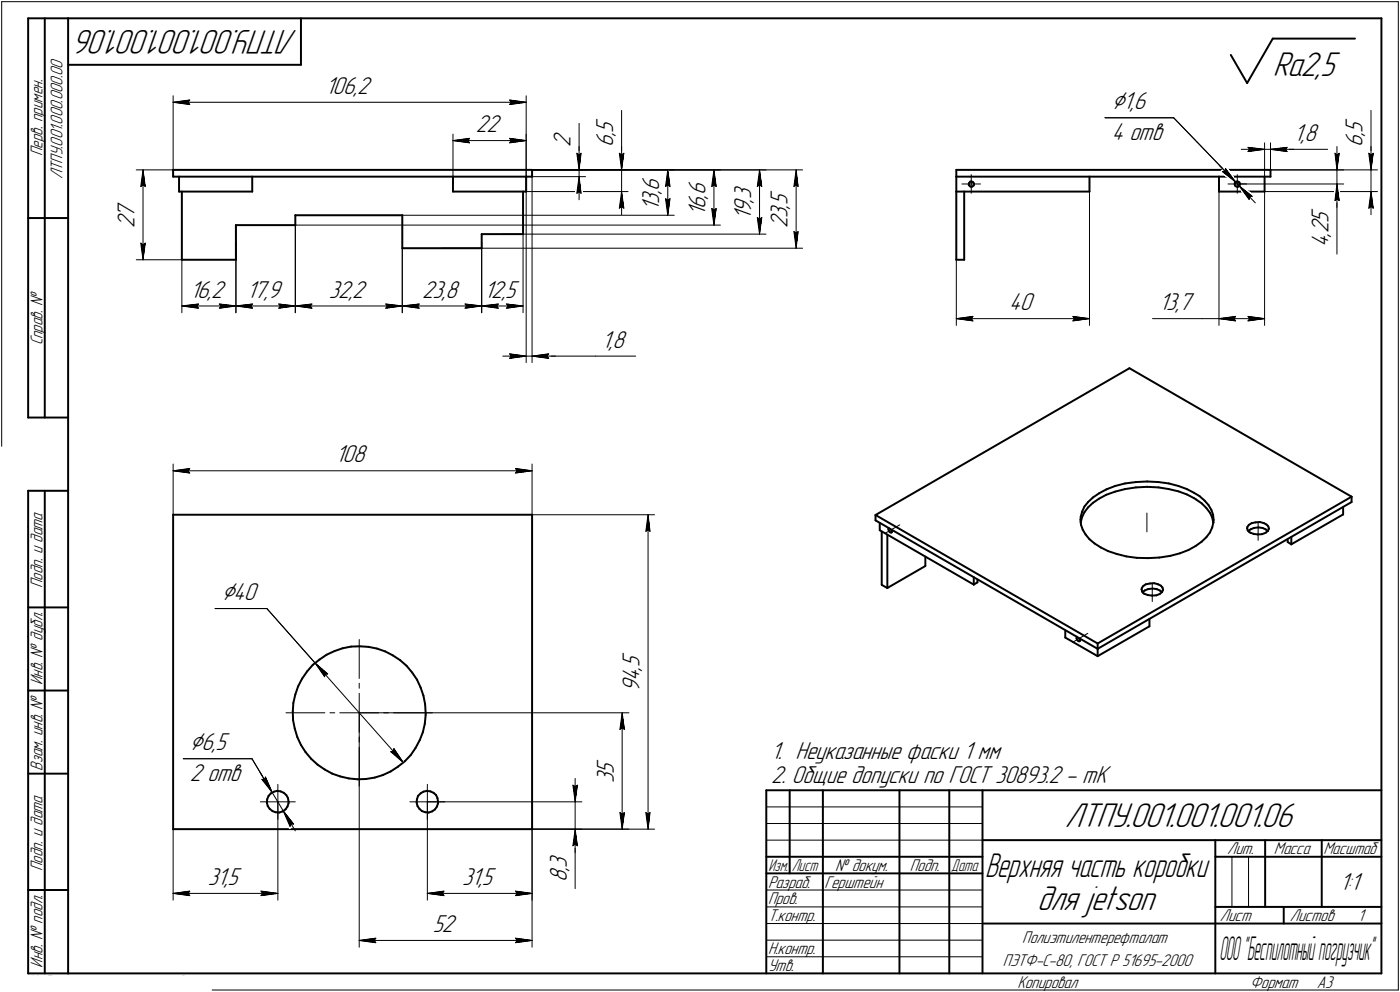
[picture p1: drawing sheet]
<svg xmlns="http://www.w3.org/2000/svg" width="421mm" height="298mm" viewBox="0 0 421 298" stroke-linecap="round" stroke-linejoin="round" font-family="sans-serif">
<defs><g id="words">
<g font-size="10.9">
<text x="89.5" y="9" transform="rotate(-180 89.5 9)">ЛТПУ.001.001.001.06</text>
<text x="382.8" y="22.8">Ra2,5</text>
<text x="320.2" y="248.5">ЛТПУ.001.001.001.06</text>
<text x="311.9" y="273.5">для jetson</text>
</g>
<text font-size="10.7" x="296.2" y="263.5">Верхняя часть коробки</text>
<text font-size="10.4" x="366.7" y="288.5">ООО&quot;Беспилотныйпогрузчик&quot;</text>
<g font-size="8.5">
<text x="334.4" y="32.8">Ç1,6</text>
<text x="66.7" y="180.3">Ç40</text>
<text x="57.1" y="225.4">Ç6,5</text>
</g>
<g font-size="7.8">
<text x="97.9" y="28.2">106,2</text>
<text x="143.1" y="39.7">22</text>
<text x="184.4" y="40.9" transform="rotate(-90 184.4 40.9)">,</text>
<text x="184.4" y="39.8" transform="rotate(-90 184.4 39.8)">5</text>
<text x="334.4" y="42">4 отв</text>
<text x="409.8" y="40.9" transform="rotate(-90 409.8 40.9)">,</text>
<text x="409.8" y="39.8" transform="rotate(-90 409.8 39.8)">5</text>
<text x="171.6" y="44.1" transform="rotate(-90 171.6 44.1)">2</text>
<text x="184.4" y="44.1" transform="rotate(-90 184.4 44.1)">6</text>
<text x="389.1" y="42.4">1,8</text>
<text x="409.8" y="44.1" transform="rotate(-90 409.8 44.1)">6</text>
<text x="198.3" y="58.4" transform="rotate(-90 198.3 58.4)">,</text>
<text x="198.3" y="57.4" transform="rotate(-90 198.3 57.4)">6</text>
<text x="212.2" y="59.7" transform="rotate(-90 212.2 59.7)">,</text>
<text x="212.2" y="58.7" transform="rotate(-90 212.2 58.7)">6</text>
<text x="225.9" y="59.8" transform="rotate(-90 225.9 59.8)">3</text>
<text x="40.5" y="65.5" transform="rotate(-90 40.5 65.5)">7</text>
<text x="198.3" y="63.3" transform="rotate(-90 198.3 63.3)">1</text>
<text x="198.3" y="61.2" transform="rotate(-90 198.3 61.2)">3</text>
<text x="212.2" y="65" transform="rotate(-90 212.2 65)">1</text>
<text x="212.2" y="62.9" transform="rotate(-90 212.2 62.9)">6</text>
<text x="225.9" y="64.1" transform="rotate(-90 225.9 64.1)">9</text>
<text x="225.9" y="60.9" transform="rotate(-90 225.9 60.9)">,</text>
<text x="236.9" y="65.4" transform="rotate(-90 236.9 65.4)">3</text>
<text x="236.9" y="62.7" transform="rotate(-90 236.9 62.7)">,</text>
<text x="236.9" y="61.6" transform="rotate(-90 236.9 61.6)">5</text>
<text x="40.5" y="68.6" transform="rotate(-90 40.5 68.6)">2</text>
<text x="225.9" y="66.2" transform="rotate(-90 225.9 66.2)">1</text>
<text x="236.9" y="68.6" transform="rotate(-90 236.9 68.6)">2</text>
<text x="399.6" y="71.2" transform="rotate(-90 399.6 71.2)">,</text>
<text x="399.6" y="70.1" transform="rotate(-90 399.6 70.1)">2</text>
<text x="399.6" y="66.9" transform="rotate(-90 399.6 66.9)">5</text>
<text x="399.6" y="74.3" transform="rotate(-90 399.6 74.3)">4</text>
<text x="57.2" y="89.4">16,2</text>
<text x="74.2" y="89.4">17,9</text>
<text x="98.9" y="89.4">32,2</text>
<text x="126.9" y="89.4">23,8</text>
<text x="145.6" y="89.4">12,5</text>
<text x="303.5" y="93.2">40</text>
<text x="348.6" y="93.2">13,7</text>
<text x="181" y="104.5">1,8</text>
<text x="100.9" y="138.9">108</text>
<text x="192.3" y="201.6" transform="rotate(-90 192.3 201.6)">,</text>
<text x="192.3" y="200.5" transform="rotate(-90 192.3 200.5)">5</text>
<text x="192.3" y="207.9" transform="rotate(-90 192.3 207.9)">9</text>
<text x="192.3" y="204.8" transform="rotate(-90 192.3 204.8)">4</text>
<text x="184.6" y="232.6" transform="rotate(-90 184.6 232.6)">5</text>
<text x="232" y="228.1">1. Неуказанные фаски 1 мм</text>
<text x="57.1" y="234.6">2 отв</text>
<text x="184.6" y="235.4" transform="rotate(-90 184.6 235.4)">3</text>
<text x="232" y="235.3">2. Общие допуски по ГОСТ 30893.2 - mK</text>
<text x="170.4" y="261.9" transform="rotate(-90 170.4 261.9)">,</text>
<text x="170.4" y="260.8" transform="rotate(-90 170.4 260.8)">3</text>
<text x="62.5" y="265.9">31,5</text>
<text x="139" y="265.9">31,5</text>
<text x="170.4" y="265" transform="rotate(-90 170.4 265)">8</text>
<text x="402.9" y="267.5">1:1</text>
<text x="130.1" y="280.1">52</text>
</g>
<g font-size="5.4">
<text x="12.8" y="46.9" transform="rotate(-90 12.8 46.9)">Перв. примен.</text>
<text x="18.8" y="53.9" transform="rotate(-90 18.8 53.9)">ЛТПУ.001.000.000.00</text>
<text x="12.8" y="103.8" transform="rotate(-90 12.8 103.8)">Справ. №</text>
<text x="12.8" y="176.7" transform="rotate(-90 12.8 176.7)">Подп. и дата</text>
<text x="12.8" y="205.8" transform="rotate(-90 12.8 205.8)">Инв. № дубл.</text>
<text x="12.8" y="231.6" transform="rotate(-90 12.8 231.6)">Взам. инв. №</text>
<text x="369.1" y="256.8">Лит.</text>
<text x="383.1" y="256.8">Масса</text>
<text x="398" y="256.8">Масштаб</text>
<text x="12.8" y="261.7" transform="rotate(-90 12.8 261.7)">Подп. и дата</text>
<text x="251.2" y="261.8">№ докум.</text>
<text x="273.6" y="261.8">Подп.</text>
<text x="231" y="266.8">Разраб.</text>
<text x="248" y="266.8">Герштейн</text>
<text x="231" y="271.8">Пров.</text>
<text x="231" y="276.8">Т.контр.</text>
<text x="366.9" y="276.8">Лист</text>
<text x="387.9" y="276.8">Листов</text>
<text x="408.4" y="276.8">1</text>
<text x="231" y="286.8">Н.контр.</text>
<text x="307.5" y="283.4">Полиэтилентерефталат</text>
<text x="7.5" y="292.5" transform="rotate(-90 7.5 292.5)">КОМПАС-3Dv21 Учебнаяверсия©2022ООО&quot;АСКОН-Системыпроектирования&quot;, Россия. Всеправазащищен</text>
<text x="12.8" y="290.8" transform="rotate(-90 12.8 290.8)">Инв. № подл.</text>
<text x="231" y="291.8">Утв.</text>
<text x="301.6" y="290.4">ПЭТФ-С-80, ГОСТ Р 51695-2000</text>
<text x="8.5" y="296.7">Недлякоммерческогоиспользования</text>
<text x="306" y="296.8">Копировал</text>
<text x="376" y="296.8">Формат</text>
<text x="396" y="296.8">A3</text>
</g>
<g font-size="5.3">
<text x="231.1" y="261.8">Изм.</text>
<text x="238.1" y="261.8">Лист</text>
<text x="286.1" y="261.8">Дата</text>
</g>
</g></defs>
<g fill="none" stroke="#000" stroke-width=".59">
<path d="M8.5 5.5v120zM8.5 5.5h12zM13.5 5.5v120zM20.5 5.5v287zM20.5 5.5h395zM20.5 19.5h70zM90.5 5.5v14zM370.2 16.5l4.9 8.5zM382.8 11.6l-7.7 13.4zM382.8 11.6h24.7zM415.5 5.5v287zM52.1 51.1h107.9z"/>
<path d="M52.1 53.1h107.9zM52.1 51.1v2zM53.8 57.6h22.1zM53.8 53.1v4.5zM54.7 57.6v20.5zM75.9 53.1v4.5zM136.2 53.1v4.5zM136.2 57.6h22zM157.3 57.6v12.8zM158.2 53.1v4.5zM160 51.1v2zM287.6 53.1v4.5z"/>
<path d="M287.6 51.1v2zM287.6 53.1h94.5zM287.6 57.6v20.5zM287.6 57.6h40.1zM287.6 51.1h94.5zM290 57.6v20.5zM291.3 55.5l.4 .5zM291.4 55l-.1 .5zM291.7 56l.4 .1zM291.8 54.6l-.4 .4zM291.8 54.6l.4-.1zM292.1 56.1l.3-.1z"/>
<path d="M292.2 54.5l.5 .3zM292.4 56l.5-.3zM292.7 54.8l.2 .4zM292.9 55.2v.5zM327.7 53.1v4.5zM366.6 53.1v4.5zM366.6 57.6h13.7zM371.3 55.5l.3 .5zM371.3 55v.5zM371.6 56l.5 .1zM371.7 54.6l-.4 .4zM371.7 54.6l.5-.1z"/>
<path d="M372.1 56.1l.3-.1zM372.2 54.5l.5 .3zM372.7 54.8l.3 .4zM372.8 55.7l-.4 .3zM373 55.2l-.2 .5zM380.3 53.1v4.5zM382.1 51.1v2zM8.5 65.5h12zM54.7 78.1h16.3zM71 67.6h17.8zM71 67.6v10.5zM88.8 64.7h32.2z"/>
<path d="M88.8 64.7v2.9zM121 64.7v9.9zM121 74.6h23.9zM144.9 70.4v4.2zM144.9 70.4h12.4zM287.6 78.1h2.4zM339.7 110.7l66.8 38.6zM8.5 125.5h12zM8.5 147.5v145zM8.5 147.5h12zM13.5 147.5v145zM52.1 154.7h107.9z"/>
<path d="M52.1 154.7v94.5zM160 154.7v94.5zM263.3 154.8v1.6zM263.3 156.4l66.8 38.6zM263.3 154.8l76.4-44.1zM263.3 154.8l66.8 38.6zM264.6 157.1v2.2zM264.6 159.3l28.3 16.4zM265.2 159.8v16zM267.2 159.2l.3 .6zM267.2 158.7v.5zM267.2 158.7h.1"/>
<path d="M267.5 159.8l.3 .2zM268.2 159.3l.1 .5zM268.3 159.8l-.2 .2zM325 156.2l.1 1.5zM325 156.9v.2zM325 155.3v.9zM325.1 157.7l.5 1.5zM325.5 155.4l-.5 1.5zM325.5 153.8l-.5 1.5zM325.6 159.2l.9 1.4zM326.1 153.9l-.6 1.5zM326.1 152.2l-.6 1.6z"/>
<path d="M327.2 152.5l1.5-1.4zM327.2 152.5l-1.1 1.4zM327.2 150.9l1.5-1.4zM327.2 150.9l-1.1 1.3zM328.7 151.1l1.8-1.2zM328.7 149.5l1.8-1.2zM330.5 149.9l2.2-1.2zM330.5 148.3l2.2-1.2zM332.7 148.7l2.7-1zM332.7 147.1l2.7-1.1zM335.4 147.7l2.9-.7zM335.4 146l2.9-.7z"/>
<path d="M338.3 147l3.3-.5zM338.3 145.3l3.3-.4zM341.6 146.5l3.4-.2zM341.6 144.9l3.4-.2zM345 146.3l3.4 .2zM345 144.7l3.4 .2zM348.4 146.5l3.1 .5zM348.4 144.9l3.1 .4zM351.5 147l2.9 .7zM351.5 145.3l2.9 .7zM354.4 147.7l2.6 .9zM354.4 146l2.6 1z"/>
<path d="M357 148.6l2.1 1.1zM357 147l2.1 1.1zM359.1 149.7l.6 .4zM359.1 148.1l1.7 1zM359.7 150.1l1.7 1.2zM360.8 149.1l1.5 1.4zM361.4 151.3l1.4 1.4zM362.3 150.5l1.2 1.3zM362.8 152.7l1.1 1.4zM363.5 151.8l.8 1.4zM363.9 154.1l.7 1.4zM364.3 153.2l.5 1.5z"/>
<path d="M364.6 155.5l.3 1.6zM364.6 158.5l-.7 1.5zM364.8 154.7l.2 1.5zM364.9 157.1l-.3 1.4zM365 156.2l-.1 .9zM375.1 158.7l.1 .6zM375.2 158.3l-.1 .4zM375.2 159.3l.6 .6zM375.4 159.6l.7-.5zM375.6 157.7l.8-.5zM375.6 157.7l-.4 .6zM375.8 159.9l.3 .2z"/>
<path d="M376.1 159.1l1-.4zM376.4 157.2l1.2-.2zM377.1 158.7l1.4-.2zM377.6 157l1.4-.1zM378.5 158.5l1.2 .2zM379 156.9l1.2 .3zM379.7 158.7l1 .4zM380.2 157.2l.7 .4zM380.7 159.1l.6 .5zM380.9 157.6l.5 .6zM381.4 158.2l.2 .5zM381.6 158.9l-.3 .6z"/>
<path d="M381.6 158.7v.2zM403.9 152.4v2.2zM406.5 149.3v1.6zM265.2 175.8l1.7 .9zM266.9 160.7v16zM266.9 176.7l11.4-6.6zM267.8 160h.3zM278.3 167.3v2.8zM292.9 175.7l1.1-.7zM292.9 173.5v2.2zM294 174.2v.8zM326.5 160.6l1.2 1.5z"/>
<path d="M327.7 162.1l1.5 1.2zM329.2 163.3l1.8 1.2zM331 164.5l2.2 1.1zM333.2 165.6l2.6 .9zM335.8 166.5l3 .7zM338.8 167.2l3.1 .4zM341.9 167.6l3.4 .1zM343.3 177.1l.2 .6zM343.4 176.7l-.1 .4zM343.5 177.7l.4 .6zM343.6 178l.7-.5zM343.8 176.1l.8-.5z"/>
<path d="M343.8 176.1l-.4 .6zM343.9 178.3l.4 .2zM344.3 178.5l.9 .3zM344.3 177.5l1-.5zM344.6 175.6l1.3-.3zM345.2 178.8l1.3 .2zM345.3 167.7l3.4-.1zM345.3 177l1.3-.1zM345.9 175.3h1.2zM346.5 179l1.3-.1zM346.6 176.9l1.3 .1zM347.1 175.3l1.2 .3z"/>
<path d="M347.8 178.9l1-.4zM347.9 177l.9 .5zM348.3 175.6l.9 .4zM348.7 167.6l3.3-.6zM348.8 178.5l.7-.6zM348.8 177.5l.7 .5zM349.2 176l.4 .5zM349.6 176.5l.2 .6zM349.8 177.3l-.3 .6zM349.8 177.1v.2zM352 167l2.8-.7zM354.8 166.3l2.7-1z"/>
<path d="M357.5 165.3l2.1-1.2zM359.6 164.1l1.8-1.3zM361.4 162.8l1.4-1.3zM363.9 160l-1.1 1.5zM376.1 160.1l.9 .3zM377 160.4l1.3 .2zM378.3 160.6l1.3-.1zM379.6 160.5l1.1-.4zM380.7 160.1l.6-.6zM387.3 162.9l1.1 .7zM387.3 162.1v.8zM388.4 161.4v2.2z"/>
<path d="M388.4 163.6l15.5-9zM8.5 182.5h12zM94.1 199.8l2-1.6zM94.1 199.8l-1.7 2zM96.1 198.2l2.1-1.4zM98.2 196.8l2.4-1.1zM100.6 195.7l2.4-.9zM103 194.8l2.6-.5zM105.6 194.3l2.6-.1zM108.2 194.2l2.6 .2zM110.8 194.4l2.6 .5zM113.4 194.9l2.4 .8z"/>
<path d="M115.8 195.7l2.3 1.2zM118.1 196.9l2.2 1.5zM120.3 198.4l2 1.7zM320.4 189.4v2.2zM320.4 191.6l9.7 5.6zM323.8 191.9l.2 .5zM323.8 191.4v.5zM323.8 191.4h.1M324 192.4l.4 .3zM324.4 192.7h.3zM324.8 191.9l.1 .5zM324.9 192.4l-.2 .3z"/>
<path d="M330.1 197.2l15.6-9zM330.1 193.4l76.4-44.1zM330.1 195l76.4-44.1zM330.1 195v2.2zM330.1 193.4v1.6zM345.7 186v2.2zM8.5 207.5h12zM88.1 213.9v2.5zM88.1 216.4l.5 2.5zM88.2 211.2l-.1 2.7zM88.6 218.9l.8 2.6zM88.8 208.7l-.6 2.5z"/>
<path d="M89.7 206.2l-.9 2.5zM90.8 204l-1.1 2.2zM92.4 201.8l-1.6 2.2zM122.3 200.1l1.7 2zM124 202.1l1.4 2.1zM125.4 204.2l1.1 2.4zM126.5 206.6l.8 2.4zM127.3 209l.5 2.6zM127.8 217.5l-.6 2.5zM127.8 211.6l.2 2.6zM128 214.9l-.2 2.6zM128 214.2v.7z"/>
<path d="M8.5 232.5h12zM80.8 239.2l-.5 1zM81.4 238.4l1-.5zM81.4 238.4l-.6 .8zM82.4 237.9l1-.2zM83.4 237.7l1 .1zM84.4 237.8l.9 .5zM85.3 238.3l.8 .6zM86.1 238.9l.5 1zM86.6 239.9l.2 1.1zM89.4 221.5l1.1 2.4zM90.5 223.9l1.4 2.1z"/>
<path d="M91.9 226l1.7 2zM93.6 228l1.9 1.8zM95.5 229.8l2.1 1.4zM97.6 231.2l2.3 1.3zM99.9 232.5l2.5 .8zM102.4 233.3l2.5 .6zM104.9 233.9l2.6 .3zM107.5 234.2l2.6-.1zM110.1 234.1l2.6-.4zM112.7 233.7l2.4-.8zM115.1 232.9l2.4-1.1zM117.5 231.8l2.2-1.4z"/>
<path d="M119.7 230.4l2.1-1.6zM123.5 226.9l-1.7 1.9zM125 224.8l-1.5 2.1zM125.7 239.2l-.3 1zM126.2 222.4l-1.2 2.4zM126.5 238.4l.8-.5zM126.5 238.4l-.8 .8zM127.2 220l-1 2.4zM127.3 237.9l1.1-.2zM128.4 237.7l1.1 .1zM129.5 237.8l.9 .5zM130.4 238.3l.7 .6z"/>
<path d="M131.1 238.9l.5 1zM131.6 239.9l.1 1.1zM230.5 237.5h185zM230.5 237.5v55zM237.5 237.5v25zM247.5 237.5v55zM270.5 237.5v55zM285.5 237.5v55zM295.5 237.5v55zM52.1 249.2h107.9zM80.3 241.2l.2 1zM80.3 240.2v1z"/>
<path d="M80.5 242.2l.6 .9zM81.1 243.1l.9 .7zM82 243.8l.9 .3zM82.9 244.1l1.1 .1zM84 244.2l1-.4zM85 243.8l.9-.6zM86.4 242.4l-.5 .8zM86.8 241.4l-.4 1zM86.8 241v.4zM125.3 241.2l.3 1zM125.4 240.2l-.1 1zM125.6 242.2l.6 .9z"/>
<path d="M126.2 243.1l.7 .7zM126.9 243.8l1 .3zM127.9 244.1l1 .1zM128.9 244.2l1.1-.4zM130 243.8l.8-.6zM131.4 242.4l-.6 .8zM131.7 241.4l-.3 1zM131.7 241v.4zM230.5 257.5h65zM295.5 252.5h120zM365.5 252.5v40zM365.5 257.5h15z"/>
<path d="M380.5 252.5v20zM380.5 257.5h35zM397.5 252.5v20zM8.5 267.5h12zM230.5 262.5h65zM295.5 277.5h70zM365.5 277.5h50zM365.5 272.5h50zM386.1 272.5v5zM8.5 292.5h12zM20.5 292.5h395z"/>
</g>
<g fill="none" stroke="#000" stroke-width=".3">
<path d="M.5 .5v297zM.5 .5h420zM420.5 .5v297zM52.1 28.8v24.3zM52.1 30.7l5-.6zM52.1 30.7l5 .7zM52.1 30.7h106.1zM56.6 30.7l.5 .7zM57.1 30.1l-.5 .6zM153.2 31.4l5-.7zM153.2 30.1l.6 .6zM153.2 30.1l5 .6z"/>
<path d="M153.8 30.7l-.6 .7zM158.2 28.8v24.3zM174.2 37.1v9zM186.9 33.2v12.9zM332.3 35.4h20.7zM353 35.4l18.6 19.3zM412.3 33.2v12.9zM41 51.1h11.1zM42.3 56l.7-.5zM43 51.1l.7 4.9zM43 55.5l.7 .5zM43 51.1l-.7 4.9z"/>
<path d="M43 51.1v27zM136.2 40.3v15zM136.2 42.2l5-.6zM136.2 42.2l5 .7zM136.2 42.2h22zM140.7 42.2l.5 .7zM141.2 41.6l-.5 .6zM153.2 42.9l5-.7zM153.2 41.6l.6 .6zM153.2 41.6l5 .6zM153.8 42.2l-.6 .7zM158.2 57.6v51.4z"/>
<path d="M158.2 40.3v17.3zM158.2 57.6h30.7zM160 51.1v57.9zM160 51.1h16.1zM160 53.1h16.1zM160 51.1h28.9zM160 51.1h42.8zM160 51.1h56.7zM160 51.1h70.4zM160 51.1h81.4zM173.5 46.1l.7 .5zM173.5 46.1l.7 5z"/>
<path d="M173.5 58.1l.7-.5zM174.2 46.1v5zM174.2 46.6l.6-.5zM174.2 44v7.1zM174.2 53.1l-.7 5zM174.2 57.6l.6 .5zM174.2 53.1l.6 5zM174.2 53.1v6.9zM174.2 51.1v2zM174.8 46.1l-.6 5zM186.3 46.1l.6 .5zM186.3 46.1l.6 5z"/>
<path d="M186.9 46.1v5zM186.9 46.6l.7-.5zM186.9 44v7.1zM186.9 57.6l-.6 5zM186.9 57.6l.7 5zM186.9 57.6v6.9zM186.9 51.1v6.5zM187.6 46.1l-.7 5zM200.2 56l.6-.5zM200.2 59.7l.6 5zM200.2 59.7l.6 .5zM200.8 51.1l.7 4.9z"/>
<path d="M200.8 55.5l.7 .5zM200.8 51.1l-.6 4.9zM200.8 51.1v13.6zM201.5 59.7l-.7 5zM214 56l.7-.5zM214.7 51.1l.7 4.9zM214.7 55.5l.7 .5zM214.7 51.1l-.7 4.9zM214.7 51.1v16.5zM227.8 56l.6-.5zM228.4 51.1l.7 4.9zM228.4 55.5l.7 .5z"/>
<path d="M228.4 51.1l-.6 4.9zM228.4 51.1v19.3zM238.8 56l.6-.5zM239.4 51.1l.6 4.9zM239.4 55.5l.6 .5zM239.4 51.1l-.6 4.9zM239.4 51.1v23.5zM287.6 57.6v40.2zM289.3 55.3h2.8zM292.1 55.3h2.8zM292.1 55.3v2.8zM292.1 52.5v2.8z"/>
<path d="M327.7 57.6v40.2zM366.6 57.6v40.2zM366.7 49.7l4.9 5zM367.6 51.6l.9-.1zM367.6 51.6l4 3.1zM368.6 50.6l3 4.1zM368.6 50.6l-.1 .9zM369.3 55.3h2.8zM371.6 54.7l1.1 1.2zM372.1 55.3h2.8zM372.1 55.3v2.8zM372.1 52.5v2.8z"/>
<path d="M372.1 55.3h32zM372.7 55.9l3 4zM372.7 55.9l3.9 3.1zM372.7 55.9l4.8 5.1zM373.3 44.9h7zM375.3 44.3l5 .6zM375.3 44.3l.5 .6zM375.3 45.6l5-.7zM375.8 59.1l-.1 .8zM375.8 59.1l.8-.1zM375.8 44.9l-.5 .7zM380.3 57.6v40.2z"/>
<path d="M380.3 42.9v10.2zM380.3 57.6h34zM380.3 44.9h1.8zM382.1 44.9h5zM382.1 42.9v10.2zM382.1 51.1h22zM382.1 51.1h32.2zM382.1 44.9l5 .7zM382.1 44.9l5-.6zM382.1 44.9h7zM386.6 44.9l.5 .7zM387.1 44.9h12.2z"/>
<path d="M387.1 44.3l-.5 .6zM401.5 46.1l.6 .5zM401.5 46.1l.6 5zM402.1 55.3v5zM402.1 46.6l.7-.5zM402.1 44v7.1zM402.1 55.3l-.6 5zM402.1 59.8l.7 .5zM402.1 55.3l.7 5zM402.1 55.3v7zM402.1 51.1v4.2zM402.8 46.1l-.7 5z"/>
<path d="M411.6 46.1l.7 .5zM411.6 46.1l.7 5zM412.3 46.1v5zM412.3 46.6l.7-.5zM412.3 44v7.1zM412.3 57.6l-.7 5zM412.3 57.6l.7 5zM412.3 57.6v6.9zM412.3 51.1v6.5zM413 46.1l-.7 5zM41 78.1h13.7zM42.3 73.1l.7 5z"/>
<path d="M42.3 73.1l.7 .5zM43 73.6l.7-.5zM43.7 73.1l-.7 5zM54.7 78.1v15.9zM71 67.6v26.4zM71 72.9v21.1zM88.8 67.6v26.4zM88.8 67.6h127.9zM121 74.6v19.4zM121 64.7h81.8zM132.9 74.6h108.5zM144.9 72.5v21.5z"/>
<path d="M144.9 74.6v19.4zM151 70.4h79.4zM157.3 70.4v23.6zM186.3 62.6l.6-.5zM186.9 62.1l.7 .5zM200.8 60.2l.7-.5zM214 62.7l.7 4.9zM214 62.7l.7 .5zM214.7 63.2l.7-.5zM215.4 62.7l-.7 4.9zM227.8 65.4l.6 5zM227.8 65.4l.6 .5z"/>
<path d="M228.4 65.9l.7-.5zM229.1 65.4l-.7 5zM238.8 69.6l.6 5zM238.8 69.6l.6 .4zM239.4 70l.6-.4zM240 69.6l-.6 5zM401.5 60.3l.6-.5zM402.1 60.3v16.1zM411.6 62.6l.7-.5zM412.3 62.1l.7 .5zM54.7 91.9l5-.5zM54.7 91.9l5 .7z"/>
<path d="M54.7 91.9h16.3zM59.3 91.9l.4 .7zM59.7 91.4l-.4 .5zM66 92.6l5-.7zM66 91.4l.5 .5zM66 91.4l5 .5zM66.5 91.9l-.5 .7zM71 91.9l4.9-.5zM71 91.9l4.9 .7zM71 91.9h17.8zM75.4 91.9l.5 .7zM75.9 91.4l-.5 .5z"/>
<path d="M83.8 92.6l5-.7zM83.8 91.4l.5 .5zM83.8 91.4l5 .5zM84.3 91.9l-.5 .7zM88.8 91.9l5-.5zM88.8 91.9l5 .7zM88.8 91.9h32.2zM93.3 91.9l.5 .7zM93.8 91.4l-.5 .5zM116 92.6l5-.7zM116 91.4l.5 .5zM116 91.4l5 .5z"/>
<path d="M116.5 91.9l-.5 .7zM121 91.9l5.1-.5zM121 91.9l5.1 .7zM121 91.9h23.9zM125.6 91.9l.5 .7zM126.1 91.4l-.5 .5zM139.9 92.6l5-.7zM139.9 91.4l.4 .5zM139.9 91.4l5 .5zM140.3 91.9l-.4 .7zM144.9 91.9l5-.5zM144.9 91.9l5 .7z"/>
<path d="M144.9 91.9h12.4zM149.4 91.9l.5 .7zM149.9 91.4l-.5 .5zM152.3 92.6l5-.7zM152.3 91.4l.5 .5zM152.3 91.4l5 .5zM152.8 91.9l-.5 .7zM287.6 95.8l5-.7zM287.6 95.8l5 .6zM287.6 95.8h40.1zM292.1 95.8l.5 .6zM292.6 95.1l-.5 .7z"/>
<path d="M322.7 96.4l5-.6zM322.7 95.1l.5 .7zM322.7 95.1l5 .7zM323.2 95.8l-.5 .6zM346.6 95.8h14.9zM361.5 95.8h5.1zM366.6 95.8l5-.7zM366.6 95.8l5 .6zM366.6 95.8h13.7zM371.1 95.8l.5 .6zM371.6 95.1l-.5 .7zM375.3 96.4l5-.6z"/>
<path d="M375.3 95.1l.5 .7zM375.3 95.1l5 .7zM375.8 95.8l-.5 .6zM151.2 107h7zM153.2 106.3l5 .7zM153.2 106.3l.6 .7zM153.2 107.7l5-.7zM153.8 107l-.6 .7zM158.2 107h1.8zM160 107h19.1zM160 107l5 .7zM160 107l5-.7z"/>
<path d="M160 107h7zM164.5 107l.5 .7zM165 106.3l-.5 .7zM179.1 107h12.1zM52.1 139.4v15.3zM160 139.4v15.3zM52.1 141.5l5-.7zM52.1 141.5l5 .7zM52.1 141.5h107.9zM56.6 141.5l.5 .7zM57.1 140.8l-.5 .7zM155 142.2l5-.7z"/>
<path d="M155 140.8l.5 .7zM155 140.8l5 .7zM155.5 141.5l-.5 .7zM160 154.7h36.8zM194.2 159.7l.7-.5zM194.9 154.7l.6 5zM194.9 159.2l.6 .5zM194.9 154.7l-.7 5zM194.9 154.7v94.5zM344.9 154.2v5.7zM378.4 156.8v5.6zM266 160.4l4.6-2.7z"/>
<path d="M346.5 175.2v5.6zM64.7 182.9h15.6zM80.3 182.9l14.4 16.3zM94.7 199.2l3.9 3.3zM94.7 199.2l2.9 4.2zM94.7 199.2l26.6 30zM108 192.2v11.7zM322.6 193l4.6-2.7zM86 214.2h11.7zM97.8 202.6l.8-.1zM97.8 202.6l-.2 .8zM99.2 214.2h1.5z"/>
<path d="M102.2 214.2h5.8zM108 214.2h5.9zM108 214.2v5.8zM108 205.3v1.5zM108 208.4v5.8zM108 214.2v70.4zM108 214.2h81.1zM115.4 214.2h1.4zM118.4 214.2h11.6zM186.4 219.2l.7-.5zM187.1 214.2l.7 5zM187.1 218.7l.7 .5z"/>
<path d="M187.1 214.2l-.7 5zM187.1 214.2v35zM55.1 228h20.7zM75.8 228l6.1 10.2zM78.2 232.2l3.7 6zM78.7 234.2l.8 .1zM78.7 234.2l3.2 4zM79.8 233.5l2.1 4.7zM79.8 233.5l-.3 .8zM81.9 238.2l3.3 5.5zM83.6 235.7v5.3zM108 224.5v11.7z"/>
<path d="M108 221.5v1.5zM117.5 225.9l3.8 3.3zM117.5 225.9l.8-.1zM118.4 225l-.1 .8zM118.4 225l2.9 4.2zM128.5 235.7v5.3zM172.3 236l.7 .4zM172.3 236l.7 5zM173 236.4l.7-.4zM173 233.9v7.1zM173.7 236l-.7 5zM52.1 249.2v21.3z"/>
<path d="M78.3 241h5.3zM83.6 241h5.2zM83.6 241v5.2zM83.6 241v29.5zM85.2 243.7l2 4.6zM85.2 243.7l3.1 3.9zM85.2 243.7l3.6 6zM87.5 247.6l-.3 .7zM87.5 247.6h.8zM123.3 241h5.2zM128.5 241h5.3zM128.5 241v5.2z"/>
<path d="M128.5 241v29.5zM128.5 241h46.5zM160 249.2h36.8zM160 249.2v21.3zM160 249.2v35.4zM160 249.2h15zM160 249.2h29.1zM172.3 254.2l.7-.5zM173 249.2v5zM173 254.2v12.8zM173 249.2l-.7 5zM173 253.7l.7 .5z"/>
<path d="M173 249.2l.7 5zM173 249.2v7zM173 241v8.2zM186.4 244.2l.7 5zM186.4 244.2l.7 .5zM187.1 244.7l.7-.5zM187.8 244.2l-.7 5zM194.2 244.2l.7 5zM194.2 244.2l.7 .5zM194.9 244.7l.6-.5zM195.5 244.2l-.6 5zM230.5 247.5h65z"/>
<path d="M230.5 252.5h65zM230.5 242.5h65zM370.5 257.5v15zM375.5 257.5v15zM52.1 268.5l5-.7zM52.1 268.5l5 .7zM52.1 268.5h31.5zM56.6 268.5l.5 .7zM57.1 267.8l-.5 .7zM78.5 269.2l5.1-.7zM78.5 267.8l.5 .7zM78.5 267.8l5.1 .7z"/>
<path d="M79 268.5l-.5 .7zM128.5 268.5l5-.7zM128.5 268.5l5 .7zM128.5 268.5h31.5zM133 268.5l.5 .7zM133.5 267.8l-.5 .7zM155 269.2l5-.7zM155 267.8l.5 .7zM155 267.8l5 .7zM155.5 268.5l-.5 .7zM230.5 267.5h65zM230.5 272.5h65z"/>
<path d="M230.5 277.5h65zM.5 297.5h420zM108 282.6l5-.7zM108 282.6l5 .7zM108 282.6h52zM112.5 282.6l.5 .7zM113 281.9l-.5 .7zM155 283.3l5-.7zM155 281.9l.5 .7zM155 281.9l5 .7zM155.5 282.6l-.5 .7zM230.5 282.5h65z"/>
<path d="M230.5 287.5h65z"/>
</g>
<g fill="#fff" stroke="#fff" stroke-width=".3">
<path d="M181 98.9h8.2zM181 99h8.2zM181 99.1h8.2zM181 99.1h8.2zM181 99.2h8.2zM181 99.3h8.2zM181 99.4h8.2zM181 99.5h8.2zM181 99.6h8.2zM181 99.7h8.2zM181 99.7h8.2zM181 99.8h8.2zM181 99.9h8.2zM181 100h8.2zM181 100.1h8.2zM181 100.2h8.2zM181 100.2h8.2zM181 100.3h8.2zM181 100.4h8.2zM181 100.5h8.2zM181 100.6h8.2zM181 100.7h8.2zM181 100.8h8.2zM181 100.8h8.2zM181 100.9h8.2zM181 101h8.2zM181 101.1h8.2zM181 101.2h8.2zM181 101.3h8.2zM181 101.3h8.2zM181 101.4h8.2zM181 101.5h8.2zM181 101.6h8.2zM181 101.7h8.2zM181 101.8h8.2zM181 101.9h8.2zM181 101.9h8.2zM181 102h8.2zM181 102.1h8.2zM181 102.2h8.2zM181 102.3h8.2zM181 102.4h8.2zM181 102.4h8.2zM181 102.5h8.2zM181 102.6h8.2zM181 102.7h8.2zM181 102.8h8.2zM181 102.9h8.2zM181 103h8.2zM181 103h8.2zM181 103.1h8.2zM181 103.2h8.2zM181 103.3h8.2zM181 103.4h8.2zM181 103.5h8.2zM181 103.5h8.2zM181 103.6h8.2zM181 103.7h8.2zM181 103.8h8.2zM181 103.9h8.2zM181 104h8.2zM181 104.1h8.2zM181 104.1h8.2zM181 104.2h8.2zM181 104.3h8.2zM181 104.4h8.2zM181 104.5h8.2zM181 104.6h8.2zM181 104.6h8.2zM181 104.7h8.2zM181 104.8h8.2zM181 104.9h8.2zM181 105h8.2zM181 105.1h8.2zM181 105.2h8.2zM181 105.2h8.2zM181 105.3h8.2zM181 105.4h8.2zM181 105.5h8.2zM181 105.6h8.2zM181 105.7h8.2zM181 105.7h8.2zM181 105.8h8.2zM181 105.9h8.2z"/>
<path d="M152.7 105.8h.7zM152.7 105.9h1.3zM152.7 106h1.9zM152.7 106.1h2.6zM152.7 106.2h3.2zM152.7 106.3h3.8zM152.7 106.3h4zM152.7 106.4h4.2zM152.7 106.5h4.4zM152.7 106.6h4.6zM152.7 106.7h4.8zM152.7 106.8h4.9zM152.7 106.8h5.2zM152.7 106.9h5.4zM152.7 107h5.5zM152.7 107.1h5.4zM152.7 107.2h5.2zM152.7 107.3h4.9zM152.7 107.4h4.8zM152.7 107.4h4.6zM152.7 107.5h4.4zM152.7 107.6h4.2zM152.7 107.7h4zM152.7 107.8h3.8zM152.7 107.9h3.1zM152.7 107.9h2.3zM152.7 108h1.6zM152.7 108.1h.8z"/>
<path d="M164.9 105.8h.6zM164.3 105.9h1.2zM163.7 106h1.8zM163.1 106.1h2.4zM162.5 106.2h3zM161.8 106.3h3.7zM161.6 106.3h3.9zM161.5 106.4h4zM161.2 106.5h4.3zM161 106.6h4.5zM160.9 106.7h4.6zM160.6 106.8h4.9zM160.4 106.8h5.1zM160.3 106.9h5.2zM160 107h5.5zM160.3 107.1h5.2zM160.4 107.2h5.1zM160.6 107.3h4.9zM160.9 107.4h4.6zM161 107.4h4.5zM161.2 107.5h4.3zM161.5 107.6h4zM161.6 107.7h3.9zM161.8 107.8h3.7zM162.6 107.9h2.9zM163.3 107.9h2.2zM164.1 108h1.4zM164.8 108.1h.7z"/>
<path d="M143.2 34.1h8.1zM143.2 34.2h8.1zM143.2 34.3h8.1zM143.2 34.4h8.1zM143.2 34.5h8.1zM143.2 34.5h8.1zM143.2 34.6h8.1zM143.2 34.7h8.1zM143.2 34.8h8.1zM143.2 34.9h8.1zM143.2 35h8.1zM143.2 35.1h8.1zM143.2 35.1h8.1zM143.2 35.2h8.1zM143.2 35.3h8.1zM143.2 35.4h8.1zM143.2 35.5h8.1zM143.2 35.6h8.1zM143.2 35.6h8.1zM143.2 35.7h8.1zM143.2 35.8h8.1zM143.2 35.9h8.1zM143.2 36h8.1zM143.2 36.1h8.1zM143.2 36.2h8.1zM143.2 36.2h8.1zM143.2 36.3h8.1zM143.2 36.4h8.1zM143.2 36.5h8.1zM143.2 36.6h8.1zM143.2 36.7h8.1zM143.2 36.7h8.1zM143.2 36.8h8.1zM143.2 36.9h8.1zM143.2 37h8.1zM143.2 37.1h8.1zM143.2 37.2h8.1zM143.2 37.3h8.1zM143.2 37.3h8.1zM143.2 37.4h8.1zM143.2 37.5h8.1zM143.2 37.6h8.1zM143.2 37.7h8.1zM143.2 37.8h8.1zM143.2 37.8h8.1zM143.2 37.9h8.1zM143.2 38h8.1zM143.2 38.1h8.1zM143.2 38.2h8.1zM143.2 38.3h8.1zM143.2 38.4h8.1zM143.2 38.4h8.1zM143.2 38.5h8.1zM143.2 38.6h8.1zM143.2 38.7h8.1zM143.2 38.8h8.1zM143.2 38.9h8.1zM143.2 38.9h8.1zM143.2 39h8.1zM143.2 39.1h8.1zM143.2 39.2h8.1zM143.2 39.3h8.1zM143.2 39.4h8.1zM143.2 39.5h8.1zM143.2 39.5h8.1zM143.2 39.6h8.1zM143.2 39.7h8.1zM143.2 39.8h8.1zM143.2 39.9h8.1zM143.2 40h8.1zM143.2 40h8.1zM143.2 40.1h8.1zM143.2 40.2h8.1zM143.2 40.3h8.1zM143.2 40.4h8.1zM143.2 40.5h8.1zM143.2 40.6h8.1zM143.2 40.6h8.1zM143.2 40.7h8.1zM143.2 40.8h8.1zM143.2 40.9h8.1zM143.2 41h8.1zM143.2 41.1h8.1zM143.2 41.1h8.1z"/>
<path d="M152.7 41.1h.8zM152.7 41.2h1.6zM152.7 41.3h2.3zM152.7 41.4h3.1zM152.7 41.5h3.8zM152.7 41.6h4zM152.7 41.7h4.2zM152.7 41.7h4.4zM152.7 41.8h4.6zM152.7 41.9h4.8zM152.7 42h4.9zM152.7 42.1h5.2zM152.7 42.2h5.4zM152.7 42.2h5.5zM152.7 42.3h5.4zM152.7 42.4h5.2zM152.7 42.5h4.9zM152.7 42.6h4.8zM152.7 42.7h4.6zM152.7 42.8h4.4zM152.7 42.8h4.2zM152.7 42.9h4zM152.7 43h3.8zM152.7 43.1h3.2zM152.7 43.2h2.6zM152.7 43.3h1.9zM152.7 43.3h1.3zM152.7 43.4h.7z"/>
<path d="M141.1 41.1h.6zM140.3 41.2h1.4zM139.5 41.3h2.2zM138.8 41.4h2.9zM138 41.5h3.7zM137.8 41.6h3.9zM137.7 41.7h4zM137.4 41.7h4.3zM137.2 41.8h4.5zM137.1 41.9h4.6zM136.8 42h4.9zM136.7 42.1h5zM136.5 42.2h5.2zM136.2 42.2h5.5zM136.5 42.3h5.2zM136.7 42.4h5zM136.8 42.5h4.9zM137.1 42.6h4.6zM137.2 42.7h4.5zM137.4 42.8h4.3zM137.7 42.8h4zM137.8 42.9h3.9zM138 43h3.7zM138.7 43.1h3zM139.3 43.2h2.4zM139.9 43.3h1.8zM140.5 43.3h1.2zM141.1 43.4h.6z"/>
<path d="M145.6 83.8h10.9zM145.6 83.9h10.9zM145.6 84h10.9zM145.6 84.1h10.9zM145.6 84.2h10.9zM145.6 84.2h10.9zM145.6 84.3h10.9zM145.6 84.4h10.9zM145.6 84.5h10.9zM145.6 84.6h10.9zM145.6 84.7h10.9zM145.6 84.8h10.9zM145.6 84.8h10.9zM145.6 84.9h10.9zM145.6 85h10.9zM145.6 85.1h10.9zM145.6 85.2h10.9zM145.6 85.3h10.9zM145.6 85.3h10.9zM145.6 85.4h10.9zM145.6 85.5h10.9zM145.6 85.6h10.9zM145.6 85.7h10.9zM145.6 85.8h10.9zM145.6 85.9h10.9zM145.6 85.9h10.9zM145.6 86h10.9zM145.6 86.1h10.9zM145.6 86.2h10.9zM145.6 86.3h10.9zM145.6 86.4h10.9zM145.6 86.4h10.9zM145.6 86.5h10.9zM145.6 86.6h10.9zM145.6 86.7h10.9zM145.6 86.8h10.9zM145.6 86.9h10.9zM145.6 87h10.9zM145.6 87h10.9zM145.6 87.1h10.9zM145.6 87.2h10.9zM145.6 87.3h10.9zM145.6 87.4h10.9zM145.6 87.5h10.9zM145.6 87.5h10.9zM145.6 87.6h10.9zM145.6 87.7h10.9zM145.6 87.8h10.9zM145.6 87.9h10.9zM145.6 88h10.9zM145.6 88.1h10.9zM145.6 88.1h10.9zM145.6 88.2h10.9zM145.6 88.3h10.9zM145.6 88.4h10.9zM145.6 88.5h10.9zM145.6 88.6h10.9zM145.6 88.6h10.9zM145.6 88.7h10.9zM145.6 88.8h10.9zM145.6 88.9h10.9zM145.6 89h10.9zM145.6 89.1h10.9zM145.6 89.2h10.9zM145.6 89.2h10.9zM145.6 89.3h10.9zM145.6 89.4h10.9zM145.6 89.5h10.9zM145.6 89.6h10.9zM145.6 89.7h10.9zM145.6 89.7h10.9zM145.6 89.8h10.9zM145.6 89.9h10.9zM145.6 90h10.9zM145.6 90.1h10.9zM145.6 90.2h10.9zM145.6 90.3h10.9zM145.6 90.3h10.9zM145.6 90.4h10.9zM145.6 90.5h10.9zM145.6 90.6h10.9zM145.6 90.7h10.9zM145.6 90.8h10.9zM145.6 90.8h10.9zM145.6 90.9h10.9z"/>
<path d="M151.8 90.8h.7zM151.8 90.9h1.3zM151.8 91h1.9zM151.8 91.1h2.5zM151.8 91.2h3.1zM151.8 91.3h3.7zM151.8 91.4h4zM151.8 91.4h4.2zM151.8 91.5h4.4zM151.8 91.6h4.7zM151.8 91.7h4.9zM151.8 91.8h5.1zM151.8 91.9h5.3zM151.8 91.9h5.5zM151.8 92h5.3zM151.8 92.1h5.2zM151.8 92.2h4.9zM151.8 92.3h4.7zM151.8 92.4h4.6zM151.8 92.5h4.3zM151.8 92.5h4.2zM151.8 92.6h4zM151.8 92.7h3.7zM151.8 92.8h3.1zM151.8 92.9h2.5zM151.8 93h1.9zM151.8 93h1.3zM151.8 93.1h.7z"/>
<path d="M149.8 90.8h.6zM149.2 90.9h1.2zM148.5 91h1.9zM147.9 91.1h2.5zM147.3 91.2h3.1zM146.6 91.3h3.8zM146.5 91.4h3.9zM146.2 91.4h4.2zM146 91.5h4.4zM145.8 91.6h4.6zM145.5 91.7h4.9zM145.4 91.8h5zM145.1 91.9h5.3zM144.9 91.9h5.5zM145.1 92h5.3zM145.3 92.1h5.1zM145.5 92.2h4.9zM145.7 92.3h4.7zM145.9 92.4h4.5zM146 92.5h4.4zM146.3 92.5h4.1zM146.5 92.6h3.9zM146.6 92.7h3.8zM147.3 92.8h3.1zM147.9 92.9h2.5zM148.5 93h1.9zM149.2 93h1.2zM149.8 93.1h.6z"/>
<path d="M126.9 83.8h12zM126.9 83.9h12zM126.9 84h12zM126.9 84.1h12zM126.9 84.2h12zM126.9 84.2h12zM126.9 84.3h12zM126.9 84.4h12zM126.9 84.5h12zM126.9 84.6h12zM126.9 84.7h12zM126.9 84.8h12zM126.9 84.8h12zM126.9 84.9h12zM126.9 85h12zM126.9 85.1h12zM126.9 85.2h12zM126.9 85.3h12zM126.9 85.3h12zM126.9 85.4h12zM126.9 85.5h12zM126.9 85.6h12zM126.9 85.7h12zM126.9 85.8h12zM126.9 85.9h12zM126.9 85.9h12zM126.9 86h12zM126.9 86.1h12zM126.9 86.2h12zM126.9 86.3h12zM126.9 86.4h12zM126.9 86.4h12zM126.9 86.5h12zM126.9 86.6h12zM126.9 86.7h12zM126.9 86.8h12zM126.9 86.9h12zM126.9 87h12zM126.9 87h12zM126.9 87.1h12zM126.9 87.2h12zM126.9 87.3h12zM126.9 87.4h12zM126.9 87.5h12zM126.9 87.5h12zM126.9 87.6h12zM126.9 87.7h12zM126.9 87.8h12zM126.9 87.9h12zM126.9 88h12zM126.9 88.1h12zM126.9 88.1h12zM126.9 88.2h12zM126.9 88.3h12zM126.9 88.4h12zM126.9 88.5h12zM126.9 88.6h12zM126.9 88.6h12zM126.9 88.7h12zM126.9 88.8h12zM126.9 88.9h12zM126.9 89h12zM126.9 89.1h12zM126.9 89.2h12zM126.9 89.2h12zM126.9 89.3h12zM126.9 89.4h12zM126.9 89.5h12zM126.9 89.6h12zM126.9 89.7h12zM126.9 89.7h12zM126.9 89.8h12zM126.9 89.9h12zM126.9 90h12zM126.9 90.1h12zM126.9 90.2h12zM126.9 90.3h12zM126.9 90.3h12zM126.9 90.4h12zM126.9 90.5h12zM126.9 90.6h12zM126.9 90.7h12zM126.9 90.8h12zM126.9 90.8h12zM126.9 90.9h12z"/>
<path d="M139.4 90.8h.6zM139.4 90.9h1.2zM139.4 91h1.8zM139.4 91.1h2.4zM139.4 91.2h3zM139.4 91.3h3.6zM139.4 91.4h3.9zM139.4 91.4h4.1zM139.4 91.5h4.4zM139.4 91.6h4.5zM139.4 91.7h4.8zM139.4 91.8h5zM139.4 91.9h5.3zM139.4 91.9h5.5zM139.4 92h5.3zM139.4 92.1h5.1zM139.4 92.2h4.9zM139.4 92.3h4.7zM139.4 92.4h4.4zM139.4 92.5h4.3zM139.4 92.5h4zM139.4 92.6h3.9zM139.4 92.7h3.6zM139.4 92.8h3zM139.4 92.9h2.4zM139.4 93h1.8zM139.4 93h1.2zM139.4 93.1h.6z"/>
<path d="M125.9 90.8h.6zM125.3 90.9h1.2zM124.7 91h1.8zM124.1 91.1h2.4zM123.5 91.2h3zM122.9 91.3h3.6zM122.7 91.4h3.8zM122.4 91.4h4.1zM122.2 91.5h4.3zM121.9 91.6h4.6zM121.8 91.7h4.7zM121.5 91.8h5zM121.2 91.9h5.3zM121 91.9h5.5zM121.2 92h5.3zM121.4 92.1h5.1zM121.7 92.2h4.8zM121.8 92.3h4.7zM122.1 92.4h4.4zM122.3 92.5h4.2zM122.5 92.5h4zM122.7 92.6h3.8zM122.9 92.7h3.6zM123.5 92.8h3zM124.1 92.9h2.4zM124.7 93h1.8zM125.3 93h1.2zM125.9 93.1h.6z"/>
<path d="M98.9 83.8h12zM98.9 83.9h12zM98.9 84h12zM98.9 84.1h12zM98.9 84.2h12zM98.9 84.2h12zM98.9 84.3h12zM98.9 84.4h12zM98.9 84.5h12zM98.9 84.6h12zM98.9 84.7h12zM98.9 84.8h12zM98.9 84.8h12zM98.9 84.9h12zM98.9 85h12zM98.9 85.1h12zM98.9 85.2h12zM98.9 85.3h12zM98.9 85.3h12zM98.9 85.4h12zM98.9 85.5h12zM98.9 85.6h12zM98.9 85.7h12zM98.9 85.8h12zM98.9 85.9h12zM98.9 85.9h12zM98.9 86h12zM98.9 86.1h12zM98.9 86.2h12zM98.9 86.3h12zM98.9 86.4h12zM98.9 86.4h12zM98.9 86.5h12zM98.9 86.6h12zM98.9 86.7h12zM98.9 86.8h12zM98.9 86.9h12zM98.9 87h12zM98.9 87h12zM98.9 87.1h12zM98.9 87.2h12zM98.9 87.3h12zM98.9 87.4h12zM98.9 87.5h12zM98.9 87.5h12zM98.9 87.6h12zM98.9 87.7h12zM98.9 87.8h12zM98.9 87.9h12zM98.9 88h12zM98.9 88.1h12zM98.9 88.1h12zM98.9 88.2h12zM98.9 88.3h12zM98.9 88.4h12zM98.9 88.5h12zM98.9 88.6h12zM98.9 88.6h12zM98.9 88.7h12zM98.9 88.8h12zM98.9 88.9h12zM98.9 89h12zM98.9 89.1h12zM98.9 89.2h12zM98.9 89.2h12zM98.9 89.3h12zM98.9 89.4h12zM98.9 89.5h12zM98.9 89.6h12zM98.9 89.7h12zM98.9 89.7h12zM98.9 89.8h12zM98.9 89.9h12zM98.9 90h12zM98.9 90.1h12zM98.9 90.2h12zM98.9 90.3h12zM98.9 90.3h12zM98.9 90.4h12zM98.9 90.5h12zM98.9 90.6h12zM98.9 90.7h12zM98.9 90.8h12zM98.9 90.8h12zM98.9 90.9h12z"/>
<path d="M115.6 90.8h.6zM115.6 90.9h1.2zM115.6 91h1.8zM115.6 91.1h2.4zM115.6 91.2h3zM115.6 91.3h3.6zM115.6 91.4h3.9zM115.6 91.4h4.1zM115.6 91.5h4.3zM115.6 91.6h4.5zM115.6 91.7h4.8zM115.6 91.8h5zM115.6 91.9h5.2zM115.6 91.9h5.4zM115.6 92h5.2zM115.6 92.1h5zM115.6 92.2h4.8zM115.6 92.3h4.6zM115.6 92.4h4.5zM115.6 92.5h4.2zM115.6 92.5h4zM115.6 92.6h3.9zM115.6 92.7h3.6zM115.6 92.8h3zM115.6 92.9h2.4zM115.6 93h1.8zM115.6 93h1.2zM115.6 93.1h.6z"/>
<path d="M93.7 90.8h.6zM93.1 90.9h1.2zM92.5 91h1.8zM91.9 91.1h2.4zM91.3 91.2h3zM90.6 91.3h3.7zM90.4 91.4h3.9zM90.2 91.4h4.1zM90 91.5h4.3zM89.7 91.6h4.6zM89.5 91.7h4.8zM89.3 91.8h5zM89.1 91.9h5.2zM88.8 91.9h5.5zM89.1 92h5.2zM89.2 92.1h5.1zM89.4 92.2h4.9zM89.7 92.3h4.6zM89.8 92.4h4.5zM90 92.5h4.3zM90.3 92.5h4zM90.4 92.6h3.9zM90.6 92.7h3.7zM91.3 92.8h3zM91.9 92.9h2.4zM92.5 93h1.8zM93.1 93h1.2zM93.7 93.1h.6z"/>
<path d="M74.2 83.8h11.3zM74.2 83.9h11.3zM74.2 84h11.3zM74.2 84.1h11.3zM74.2 84.2h11.3zM74.2 84.2h11.3zM74.2 84.3h11.3zM74.2 84.4h11.3zM74.2 84.5h11.3zM74.2 84.6h11.3zM74.2 84.7h11.3zM74.2 84.8h11.3zM74.2 84.8h11.3zM74.2 84.9h11.3zM74.2 85h11.3zM74.2 85.1h11.3zM74.2 85.2h11.3zM74.2 85.3h11.3zM74.2 85.3h11.3zM74.2 85.4h11.3zM74.2 85.5h11.3zM74.2 85.6h11.3zM74.2 85.7h11.3zM74.2 85.8h11.3zM74.2 85.9h11.3zM74.2 85.9h11.3zM74.2 86h11.3zM74.2 86.1h11.3zM74.2 86.2h11.3zM74.2 86.3h11.3zM74.2 86.4h11.3zM74.2 86.4h11.3zM74.2 86.5h11.3zM74.2 86.6h11.3zM74.2 86.7h11.3zM74.2 86.8h11.3zM74.2 86.9h11.3zM74.2 87h11.3zM74.2 87h11.3zM74.2 87.1h11.3zM74.2 87.2h11.3zM74.2 87.3h11.3zM74.2 87.4h11.3zM74.2 87.5h11.3zM74.2 87.5h11.3zM74.2 87.6h11.3zM74.2 87.7h11.3zM74.2 87.8h11.3zM74.2 87.9h11.3zM74.2 88h11.3zM74.2 88.1h11.3zM74.2 88.1h11.3zM74.2 88.2h11.3zM74.2 88.3h11.3zM74.2 88.4h11.3zM74.2 88.5h11.3zM74.2 88.6h11.3zM74.2 88.6h11.3zM74.2 88.7h11.3zM74.2 88.8h11.3zM74.2 88.9h11.3zM74.2 89h11.3zM74.2 89.1h11.3zM74.2 89.2h11.3zM74.2 89.2h11.3zM74.2 89.3h11.3zM74.2 89.4h11.3zM74.2 89.5h11.3zM74.2 89.6h11.3zM74.2 89.7h11.3zM74.2 89.7h11.3zM74.2 89.8h11.3zM74.2 89.9h11.3zM74.2 90h11.3zM74.2 90.1h11.3zM74.2 90.2h11.3zM74.2 90.3h11.3zM74.2 90.3h11.3zM74.2 90.4h11.3zM74.2 90.5h11.3zM74.2 90.6h11.3zM74.2 90.7h11.3zM74.2 90.8h11.3zM74.2 90.8h11.3zM74.2 90.9h11.3z"/>
<path d="M75.9 90.8h.6zM75.3 90.9h1.2zM74.6 91h1.9zM74 91.1h2.5zM73.4 91.2h3.1zM72.7 91.3h3.8zM72.6 91.4h3.9zM72.3 91.4h4.2zM72.1 91.5h4.4zM71.9 91.6h4.6zM71.6 91.7h4.9zM71.5 91.8h5zM71.2 91.9h5.3zM71 91.9h5.5zM71.2 92h5.3zM71.4 92.1h5.1zM71.5 92.2h5zM71.8 92.3h4.7zM72 92.4h4.5zM72.1 92.5h4.4zM72.4 92.5h4.1zM72.6 92.6h3.9zM72.7 92.7h3.8zM73.4 92.8h3.1zM74 92.9h2.5zM74.6 93h1.9zM75.3 93h1.2zM75.9 93.1h.6z"/>
<path d="M83.3 90.8h.7zM83.3 90.9h1.3zM83.3 91h1.9zM83.3 91.1h2.6zM83.3 91.2h3.1zM83.3 91.3h3.7zM83.3 91.4h4zM83.3 91.4h4.2zM83.3 91.5h4.4zM83.3 91.6h4.7zM83.3 91.7h4.9zM83.3 91.8h5.1zM83.3 91.9h5.3zM83.3 91.9h5.5zM83.3 92h5.3zM83.3 92.1h5.2zM83.3 92.2h4.9zM83.3 92.3h4.8zM83.3 92.4h4.6zM83.3 92.5h4.3zM83.3 92.5h4.2zM83.3 92.6h4zM83.3 92.7h3.7zM83.3 92.8h3.1zM83.3 92.9h2.6zM83.3 93h1.9zM83.3 93h1.3zM83.3 93.1h.7z"/>
<path d="M57.1 83.8h11.4zM57.1 83.9h11.4zM57.1 84h11.4zM57.1 84.1h11.4zM57.1 84.2h11.4zM57.1 84.2h11.4zM57.1 84.3h11.4zM57.1 84.4h11.4zM57.1 84.5h11.4zM57.1 84.6h11.4zM57.1 84.7h11.4zM57.1 84.8h11.4zM57.1 84.8h11.4zM57.1 84.9h11.4zM57.1 85h11.4zM57.1 85.1h11.4zM57.1 85.2h11.4zM57.1 85.3h11.4zM57.1 85.3h11.4zM57.1 85.4h11.4zM57.1 85.5h11.4zM57.1 85.6h11.4zM57.1 85.7h11.4zM57.1 85.8h11.4zM57.1 85.9h11.4zM57.1 85.9h11.4zM57.1 86h11.4zM57.1 86.1h11.4zM57.1 86.2h11.4zM57.1 86.3h11.4zM57.1 86.4h11.4zM57.1 86.4h11.4zM57.1 86.5h11.4zM57.1 86.6h11.4zM57.1 86.7h11.4zM57.1 86.8h11.4zM57.1 86.9h11.4zM57.1 87h11.4zM57.1 87h11.4zM57.1 87.1h11.4zM57.1 87.2h11.4zM57.1 87.3h11.4zM57.1 87.4h11.4zM57.1 87.5h11.4zM57.1 87.5h11.4zM57.1 87.6h11.4zM57.1 87.7h11.4zM57.1 87.8h11.4zM57.1 87.9h11.4zM57.1 88h11.4zM57.1 88.1h11.4zM57.1 88.1h11.4zM57.1 88.2h11.4zM57.1 88.3h11.4zM57.1 88.4h11.4zM57.1 88.5h11.4zM57.1 88.6h11.4zM57.1 88.6h11.4zM57.1 88.7h11.4zM57.1 88.8h11.4zM57.1 88.9h11.4zM57.1 89h11.4zM57.1 89.1h11.4zM57.1 89.2h11.4zM57.1 89.2h11.4zM57.1 89.3h11.4zM57.1 89.4h11.4zM57.1 89.5h11.4zM57.1 89.6h11.4zM57.1 89.7h11.4zM57.1 89.7h11.4zM57.1 89.8h11.4zM57.1 89.9h11.4zM57.1 90h11.4zM57.1 90.1h11.4zM57.1 90.2h11.4zM57.1 90.3h11.4zM57.1 90.3h11.4zM57.1 90.4h11.4zM57.1 90.5h11.4zM57.1 90.6h11.4zM57.1 90.7h11.4zM57.1 90.8h11.4zM57.1 90.8h11.4zM57.1 90.9h11.4z"/>
<path d="M59.6 90.8h.6zM59 90.9h1.2zM58.3 91h1.9zM57.7 91.1h2.5zM57.1 91.2h3.1zM56.5 91.3h3.7zM56.3 91.4h3.9zM56 91.4h4.2zM55.9 91.5h4.3zM55.6 91.6h4.6zM55.4 91.7h4.8zM55.2 91.8h5zM54.9 91.9h5.3zM54.7 91.9h5.5zM54.9 92h5.3zM55.1 92.1h5.1zM55.3 92.2h4.9zM55.5 92.3h4.7zM55.7 92.4h4.5zM55.9 92.5h4.3zM56.1 92.5h4.1zM56.3 92.6h3.9zM56.5 92.7h3.7zM57.1 92.8h3.1zM57.7 92.9h2.5zM58.3 93h1.9zM59 93h1.2zM59.6 93.1h.6z"/>
<path d="M65.4 90.8h.7zM65.4 90.9h1.3zM65.4 91h1.9zM65.4 91.1h2.6zM65.4 91.2h3.2zM65.4 91.3h3.8zM65.4 91.4h4zM65.4 91.4h4.3zM65.4 91.5h4.4zM65.4 91.6h4.7zM65.4 91.7h5zM65.4 91.8h5.1zM65.4 91.9h5.4zM65.4 91.9h5.6zM65.4 92h5.4zM65.4 92.1h5.2zM65.4 92.2h5zM65.4 92.3h4.8zM65.4 92.4h4.6zM65.4 92.5h4.4zM65.4 92.5h4.2zM65.4 92.6h4zM65.4 92.7h3.8zM65.4 92.8h3.2zM65.4 92.9h2.6zM65.4 93h1.9zM65.4 93h1.3zM65.4 93.1h.7z"/>
<path d="M97.9 22.6h14.5zM97.9 22.7h14.5zM97.9 22.8h14.5zM97.9 22.9h14.5zM97.9 22.9h14.5zM97.9 23h14.5zM97.9 23.1h14.5zM97.9 23.2h14.5zM97.9 23.3h14.5zM97.9 23.4h14.5zM97.9 23.5h14.5zM97.9 23.5h14.5zM97.9 23.6h14.5zM97.9 23.7h14.5zM97.9 23.8h14.5zM97.9 23.9h14.5zM97.9 24h14.5zM97.9 24h14.5zM97.9 24.1h14.5zM97.9 24.2h14.5zM97.9 24.3h14.5zM97.9 24.4h14.5zM97.9 24.5h14.5zM97.9 24.6h14.5zM97.9 24.6h14.5zM97.9 24.7h14.5zM97.9 24.8h14.5zM97.9 24.9h14.5zM97.9 25h14.5zM97.9 25.1h14.5zM97.9 25.1h14.5zM97.9 25.2h14.5zM97.9 25.3h14.5zM97.9 25.4h14.5zM97.9 25.5h14.5zM97.9 25.6h14.5zM97.9 25.7h14.5zM97.9 25.7h14.5zM97.9 25.8h14.5zM97.9 25.9h14.5zM97.9 26h14.5zM97.9 26.1h14.5zM97.9 26.2h14.5zM97.9 26.2h14.5zM97.9 26.3h14.5zM97.9 26.4h14.5zM97.9 26.5h14.5zM97.9 26.6h14.5zM97.9 26.7h14.5zM97.9 26.8h14.5zM97.9 26.8h14.5zM97.9 26.9h14.5zM97.9 27h14.5zM97.9 27.1h14.5zM97.9 27.2h14.5zM97.9 27.3h14.5zM97.9 27.3h14.5zM97.9 27.4h14.5zM97.9 27.5h14.5zM97.9 27.6h14.5zM97.9 27.7h14.5zM97.9 27.8h14.5zM97.9 27.9h14.5zM97.9 27.9h14.5zM97.9 28h14.5zM97.9 28.1h14.5zM97.9 28.2h14.5zM97.9 28.3h14.5zM97.9 28.4h14.5zM97.9 28.4h14.5zM97.9 28.5h14.5zM97.9 28.6h14.5zM97.9 28.7h14.5zM97.9 28.8h14.5zM97.9 28.9h14.5zM97.9 29h14.5zM97.9 29h14.5zM97.9 29.1h14.5zM97.9 29.2h14.5zM97.9 29.3h14.5zM97.9 29.4h14.5zM97.9 29.5h14.5zM97.9 29.5h14.5zM97.9 29.6h14.5z"/>
<path d="M56.8 29.6h.7zM56 29.7h1.5zM55.4 29.8h2.1zM54.6 29.9h2.9zM53.8 30h3.7zM53.7 30.1h3.8zM53.5 30.1h4zM53.3 30.2h4.2zM53.1 30.3h4.4zM52.9 30.4h4.6zM52.7 30.5h4.8zM52.5 30.6h5zM52.3 30.6h5.2zM52.1 30.7h5.4zM52.3 30.8h5.2zM52.5 30.9h5zM52.7 31h4.8zM52.9 31.1h4.6zM53.1 31.2h4.4zM53.3 31.2h4.2zM53.5 31.3h4zM53.7 31.4h3.8zM53.8 31.5h3.7zM54.5 31.6h3zM55.1 31.7h2.4zM55.7 31.7h1.8zM56.3 31.8h1.2zM56.9 31.9h.6z"/>
<path d="M152.7 29.6h.8zM152.7 29.7h1.6zM152.7 29.8h2.3zM152.7 29.9h3.1zM152.7 30h3.8zM152.7 30.1h4zM152.7 30.1h4.2zM152.7 30.2h4.4zM152.7 30.3h4.6zM152.7 30.4h4.8zM152.7 30.5h4.9zM152.7 30.6h5.2zM152.7 30.6h5.4zM152.7 30.7h5.5zM152.7 30.8h5.4zM152.7 30.9h5.2zM152.7 31h4.9zM152.7 31.1h4.8zM152.7 31.2h4.6zM152.7 31.2h4.4zM152.7 31.3h4.2zM152.7 31.4h4zM152.7 31.5h3.8zM152.7 31.6h3.2zM152.7 31.7h2.6zM152.7 31.7h1.9zM152.7 31.8h1.3zM152.7 31.9h.7z"/>
<path d="M165.9 39h7.2zM165.9 39.1h7.2zM165.9 39.2h7.2zM165.9 39.3h7.2zM165.9 39.4h7.2zM165.9 39.5h7.2zM165.9 39.5h7.2zM165.9 39.6h7.2zM165.9 39.7h7.2zM165.9 39.8h7.2zM165.9 39.9h7.2zM165.9 40h7.2zM165.9 40h7.2zM165.9 40.1h7.2zM165.9 40.2h7.2zM165.9 40.3h7.2zM165.9 40.4h7.2zM165.9 40.5h7.2zM165.9 40.6h7.2zM165.9 40.6h7.2zM165.9 40.7h7.2zM165.9 40.8h7.2zM165.9 40.9h7.2zM165.9 41h7.2zM165.9 41.1h7.2zM165.9 41.1h7.2zM165.9 41.2h7.2zM165.9 41.3h7.2zM165.9 41.4h7.2zM165.9 41.5h7.2zM165.9 41.6h7.2zM165.9 41.7h7.2zM165.9 41.7h7.2zM165.9 41.8h7.2zM165.9 41.9h7.2zM165.9 42h7.2zM165.9 42.1h7.2zM165.9 42.2h7.2zM165.9 42.2h7.2zM165.9 42.3h7.2zM165.9 42.4h7.2zM165.9 42.5h7.2zM165.9 42.6h7.2zM165.9 42.7h7.2zM165.9 42.8h7.2zM165.9 42.8h7.2zM165.9 42.9h7.2zM165.9 43h7.2zM165.9 43.1h7.2zM165.9 43.2h7.2zM165.9 43.3h7.2zM165.9 43.3h7.2zM165.9 43.4h7.2zM165.9 43.5h7.2zM165.9 43.6h7.2zM165.9 43.7h7.2zM165.9 43.8h7.2zM165.9 43.9h7.2zM165.9 43.9h7.2z"/>
<path d="M172.9 45.6h2.4zM173 45.6h2.3zM173 45.7h2.3zM173 45.8h2.3zM173 45.9h2.3zM173 46h2.3zM173 46.1h2.3zM173 46.1h2.3zM173.1 46.2h2.2zM173.1 46.3h2.2zM173.1 46.4h2.2zM173.1 46.5h2.2zM173.1 46.6h2.2zM173.1 46.7h2.2zM173.1 46.7h2.2zM173.1 46.8h2.1zM173.1 46.9h2.1zM173.1 47h2.1zM173.1 47.1h2.1zM173.1 47.2h2.1zM173.1 47.2h2.1zM173.1 47.3h2.1zM173.1 47.4h2zM173.2 47.5h1.9zM173.2 47.6h1.9zM173.2 47.7h1.9zM173.2 47.8h1.9zM173.2 47.8h1.9zM173.2 47.9h1.9zM173.2 48h1.9zM173.3 48.1h1.7zM173.3 48.2h1.7zM173.3 48.3h1.7zM173.3 48.3h1.7zM173.3 48.4h1.7zM173.3 48.5h1.7zM173.3 48.6h1.7zM173.4 48.7h1.5zM173.4 48.8h1.5zM173.4 48.9h1.5zM173.4 48.9h1.5zM173.4 49h1.5zM173.4 49.1h1.5zM173.4 49.2h1.5zM173.4 49.3h1.4zM173.5 49.4h1.3zM173.5 49.4h1.3zM173.6 49.5h1.2zM173.6 49.6h1.2zM173.7 49.7h1.1zM173.7 49.8h1zM173.7 49.9h1zM173.7 50h.9zM173.7 50h.9zM173.8 50.1h.8zM173.8 50.2h.7zM173.9 50.3h.6zM173.9 50.4h.6zM173.9 50.5h.5zM174 50.5h.4zM174 50.6h.3zM174.1 50.7h.2zM174.1 50.8h.2z"/>
<path d="M174.1 53.3h.2zM174.1 53.4h.2zM174 53.5h.3zM174 53.6h.4zM173.9 53.7h.5zM173.9 53.8h.6zM173.9 53.8h.6zM173.8 53.9h.7zM173.8 54h.8zM173.7 54.1h.9zM173.7 54.2h.9zM173.7 54.3h1zM173.7 54.4h1zM173.7 54.4h1.1zM173.6 54.5h1.2zM173.6 54.6h1.2zM173.5 54.7h1.3zM173.5 54.8h1.3zM173.4 54.9h1.4zM173.4 54.9h1.5zM173.4 55h1.5zM173.4 55.1h1.5zM173.4 55.2h1.5zM173.4 55.3h1.5zM173.4 55.4h1.5zM173.4 55.5h1.5zM173.3 55.5h1.7zM173.3 55.6h1.7zM173.3 55.7h1.7zM173.3 55.8h1.7zM173.3 55.9h1.7zM173.3 56h1.7zM173.3 56h1.7zM173.2 56.1h1.9zM173.2 56.2h1.9zM173.2 56.3h1.9zM173.2 56.4h1.9zM173.2 56.5h1.9zM173.2 56.6h1.9zM173.2 56.6h1.9zM173.1 56.7h2zM173.1 56.8h2.1zM173.1 56.9h2.1zM173.1 57h2.1zM173.1 57.1h2.1zM173.1 57.1h2.1zM173.1 57.2h2.1zM173.1 57.3h2.1zM173.1 57.4h2.2zM173.1 57.5h2.2zM173.1 57.6h2.2zM173.1 57.7h2.2zM173.1 57.7h2.2zM173.1 57.8h2.2zM173.1 57.9h2.2zM173 58h2.3zM173 58.1h2.3zM173 58.2h2.3zM173 58.3h2.3zM173 58.3h2.3zM173 58.4h2.3zM173 58.5h2.3z"/>
<path d="M178.8 35.2h7.1zM178.8 35.3h7.1zM178.8 35.4h7.1zM178.8 35.5h7.1zM178.8 35.6h7.1zM178.8 35.6h7.1zM178.8 35.7h7.1zM178.8 35.8h7.1zM178.8 35.9h7.1zM178.8 36h7.1zM178.8 36.1h7.1zM178.8 36.2h7.1zM178.8 36.2h7.1zM178.8 36.3h7.1zM178.8 36.4h7.1zM178.8 36.5h7.1zM178.8 36.6h7.1zM178.8 36.7h7.1zM178.8 36.7h7.1zM178.8 36.8h7.1zM178.8 36.9h7.1zM178.8 37h7.1zM178.8 37.1h7.1zM178.8 37.2h7.1zM178.8 37.3h7.1zM178.8 37.3h7.1zM178.8 37.4h7.1zM178.8 37.5h7.1zM178.8 37.6h7.1zM178.8 37.7h7.1zM178.8 37.8h7.1zM178.8 37.8h7.1zM178.8 37.9h7.1zM178.8 38h7.1zM178.8 38.1h7.1zM178.8 38.2h7.1zM178.8 38.3h7.1zM178.8 38.4h7.1zM178.8 38.4h7.1zM178.8 38.5h7.1zM178.8 38.6h7.1zM178.8 38.7h7.1zM178.8 38.8h7.1zM178.8 38.9h7.1zM178.8 38.9h7.1zM178.8 39h7.1zM178.8 39.1h7.1zM178.8 39.2h7.1zM178.8 39.3h7.1zM178.8 39.4h7.1zM178.8 39.5h7.1zM178.8 39.5h7.1zM178.8 39.6h7.1zM178.8 39.7h7.1zM178.8 39.8h7.1zM178.8 39.9h7.1zM178.8 40h7.1zM178.8 40h7.1zM178.8 40.1h7.1zM178.8 40.2h7.1zM178.8 40.3h7.1zM178.8 40.4h7.1zM178.8 40.5h7.1zM178.8 40.6h7.1zM178.8 40.6h7.1zM178.8 40.7h7.1zM178.8 40.8h7.1zM178.8 40.9h7.1zM178.8 41h7.1zM178.8 41.1h7.1zM178.8 41.1h7.1zM178.8 41.2h7.1zM178.8 41.3h7.1zM178.8 41.4h7.1zM178.8 41.5h7.1zM178.8 41.6h7.1zM178.8 41.7h7.1zM178.8 41.7h7.1zM178.8 41.8h7.1zM178.8 41.9h7.1zM178.8 42h7.1zM178.8 42.1h7.1zM178.8 42.2h7.1zM178.8 42.2h7.1zM178.8 42.3h7.1zM178.8 42.4h7.1zM178.8 42.5h7.1zM178.8 42.6h7.1zM178.8 42.7h7.1zM178.8 42.8h7.1zM178.8 42.8h7.1zM178.8 42.9h7.1zM178.8 43h7.1zM178.8 43.1h7.1zM178.8 43.2h7.1zM178.8 43.3h7.1zM178.8 43.3h7.1zM178.8 43.4h7.1zM178.8 43.5h7.1zM178.8 43.6h7.1zM178.8 43.7h7.1zM178.8 43.8h7.1zM178.8 43.9h7.1zM178.8 43.9h7.1z"/>
<path d="M185.7 45.6h2.4zM185.8 45.6h2.3zM185.8 45.7h2.3zM185.8 45.8h2.3zM185.8 45.9h2.3zM185.8 46h2.3zM185.8 46.1h2.3zM185.8 46.1h2.3zM185.8 46.2h2.3zM185.8 46.3h2.2zM185.8 46.4h2.2zM185.8 46.5h2.2zM185.8 46.6h2.2zM185.8 46.7h2.2zM185.8 46.7h2.2zM185.9 46.8h2.1zM185.9 46.9h2.1zM185.9 47h2.1zM185.9 47.1h2.1zM185.9 47.2h2.1zM185.9 47.2h2.1zM185.9 47.3h2.1zM185.9 47.4h2.1zM186 47.5h2zM186 47.6h2zM186 47.7h2zM186 47.8h2zM186 47.8h1.9zM186 47.9h1.9zM186 48h1.9zM186.1 48.1h1.8zM186.1 48.2h1.8zM186.1 48.3h1.8zM186.1 48.3h1.8zM186.1 48.4h1.8zM186.1 48.5h1.8zM186.1 48.6h1.7zM186.2 48.7h1.6zM186.2 48.8h1.6zM186.2 48.9h1.6zM186.2 48.9h1.6zM186.2 49h1.6zM186.2 49.1h1.6zM186.2 49.2h1.6zM186.2 49.3h1.5zM186.3 49.4h1.4zM186.3 49.4h1.4zM186.4 49.5h1.2zM186.4 49.6h1.2zM186.4 49.7h1.1zM186.4 49.8h1.1zM186.4 49.9h1.1zM186.5 50h1zM186.5 50h1zM186.6 50.1h.8zM186.6 50.2h.8zM186.7 50.3h.6zM186.7 50.4h.6zM186.7 50.5h.5zM186.8 50.5h.4zM186.8 50.6h.4zM186.9 50.7h.2zM186.9 50.8h.2z"/>
<path d="M186.9 57.8h.2zM186.9 57.9h.2zM186.8 58h.4zM186.8 58.1h.4zM186.7 58.2h.5zM186.7 58.3h.6zM186.7 58.3h.6zM186.6 58.4h.8zM186.6 58.5h.8zM186.5 58.6h1zM186.5 58.7h1zM186.4 58.8h1.1zM186.4 58.8h1.1zM186.4 58.9h1.1zM186.4 59h1.2zM186.4 59.1h1.2zM186.3 59.2h1.4zM186.3 59.3h1.4zM186.2 59.4h1.5zM186.2 59.4h1.6zM186.2 59.5h1.6zM186.2 59.6h1.6zM186.2 59.7h1.6zM186.2 59.8h1.6zM186.2 59.9h1.6zM186.2 59.9h1.6zM186.1 60h1.7zM186.1 60.1h1.8zM186.1 60.2h1.8zM186.1 60.3h1.8zM186.1 60.4h1.8zM186.1 60.5h1.8zM186.1 60.5h1.8zM186 60.6h1.9zM186 60.7h1.9zM186 60.8h1.9zM186 60.9h2zM186 61h2zM186 61h2zM186 61.1h2zM185.9 61.2h2.1zM185.9 61.3h2.1zM185.9 61.4h2.1zM185.9 61.5h2.1zM185.9 61.6h2.1zM185.9 61.6h2.1zM185.9 61.7h2.1zM185.9 61.8h2.1zM185.8 61.9h2.2zM185.8 62h2.2zM185.8 62.1h2.2zM185.8 62.1h2.2zM185.8 62.2h2.2zM185.8 62.3h2.2zM185.8 62.4h2.3zM185.8 62.5h2.3zM185.8 62.6h2.3zM185.8 62.7h2.3zM185.8 62.7h2.3zM185.8 62.8h2.3zM185.8 62.9h2.3zM185.8 63h2.3z"/>
<path d="M192.7 52.4h7.1zM192.7 52.5h7.1zM192.7 52.6h7.1zM192.7 52.7h7.1zM192.7 52.7h7.1zM192.7 52.8h7.1zM192.7 52.9h7.1zM192.7 53h7.1zM192.7 53.1h7.1zM192.7 53.2h7.1zM192.7 53.3h7.1zM192.7 53.3h7.1zM192.7 53.4h7.1zM192.7 53.5h7.1zM192.7 53.6h7.1zM192.7 53.7h7.1zM192.7 53.8h7.1zM192.7 53.8h7.1zM192.7 53.9h7.1zM192.7 54h7.1zM192.7 54.1h7.1zM192.7 54.2h7.1zM192.7 54.3h7.1zM192.7 54.4h7.1zM192.7 54.4h7.1zM192.7 54.5h7.1zM192.7 54.6h7.1zM192.7 54.7h7.1zM192.7 54.8h7.1zM192.7 54.9h7.1zM192.7 54.9h7.1zM192.7 55h7.1zM192.7 55.1h7.1zM192.7 55.2h7.1zM192.7 55.3h7.1zM192.7 55.4h7.1zM192.7 55.5h7.1zM192.7 55.5h7.1zM192.7 55.6h7.1zM192.7 55.7h7.1zM192.7 55.8h7.1zM192.7 55.9h7.1zM192.7 56h7.1zM192.7 56h7.1zM192.7 56.1h7.1zM192.7 56.2h7.1zM192.7 56.3h7.1zM192.7 56.4h7.1zM192.7 56.5h7.1zM192.7 56.6h7.1zM192.7 56.6h7.1zM192.7 56.7h7.1zM192.7 56.8h7.1zM192.7 56.9h7.1zM192.7 57h7.1zM192.7 57.1h7.1zM192.7 57.1h7.1zM192.7 57.2h7.1zM192.7 57.3h7.1zM192.7 57.4h7.1zM192.7 57.5h7.1zM192.7 57.6h7.1zM192.7 57.7h7.1zM192.7 57.7h7.1zM192.7 57.8h7.1zM192.7 57.9h7.1zM192.7 58h7.1zM192.7 58.1h7.1zM192.7 58.2h7.1zM192.7 58.3h7.1zM192.7 58.3h7.1zM192.7 58.4h7.1zM192.7 58.5h7.1zM192.7 58.6h7.1zM192.7 58.7h7.1zM192.7 58.8h7.1zM192.7 58.8h7.1zM192.7 58.9h7.1zM192.7 59h7.1zM192.7 59.1h7.1zM192.7 59.2h7.1zM192.7 59.3h7.1zM192.7 59.4h7.1zM192.7 59.4h7.1zM192.7 59.5h7.1zM192.7 59.6h7.1zM192.7 59.7h7.1zM192.7 59.8h7.1zM192.7 59.9h7.1zM192.7 59.9h7.1zM192.7 60h7.1zM192.7 60.1h7.1zM192.7 60.2h7.1zM192.7 60.3h7.1zM192.7 60.4h7.1zM192.7 60.5h7.1zM192.7 60.5h7.1zM192.7 60.6h7.1zM192.7 60.7h7.1zM192.7 60.8h7.1zM192.7 60.9h7.1zM192.7 61h7.1zM192.7 61h7.1zM192.7 61.1h7.1zM192.7 61.2h7.1zM192.7 61.3h7.1zM192.7 61.4h7.1zM192.7 61.5h7.1zM192.7 61.6h7.1zM192.7 61.6h7.1zM192.7 61.7h7.1zM192.7 61.8h7.1zM192.7 61.9h7.1zM192.7 62h7.1zM192.7 62.1h7.1zM192.7 62.1h7.1zM192.7 62.2h7.1zM192.7 62.3h7.1zM192.7 62.4h7.1zM192.7 62.5h7.1zM192.7 62.6h7.1zM192.7 62.7h7.1zM192.7 62.7h7.1zM192.7 62.8h7.1zM192.7 62.9h7.1zM192.7 63h7.1zM192.7 63.1h7.1zM192.7 63.2h7.1zM192.7 63.2h7.1z"/>
<path d="M200.7 51.3h.3zM200.7 51.4h.3zM200.7 51.5h.4zM200.7 51.6h.4zM200.6 51.6h.5zM200.6 51.7h.6zM200.6 51.8h.6zM200.5 51.9h.8zM200.5 52h.8zM200.4 52.1h.9zM200.4 52.2h.9zM200.3 52.2h1zM200.3 52.3h1.1zM200.3 52.4h1.1zM200.2 52.5h1.3zM200.2 52.6h1.3zM200.2 52.7h1.4zM200.2 52.7h1.4zM200.1 52.8h1.5zM200.1 52.9h1.6zM200.1 53h1.6zM200.1 53.1h1.6zM200.1 53.2h1.6zM200.1 53.3h1.6zM200.1 53.3h1.6zM200.1 53.4h1.6zM200 53.5h1.7zM200 53.6h1.8zM200 53.7h1.8zM200 53.8h1.8zM200 53.8h1.8zM200 53.9h1.8zM200 54h1.8zM199.9 54.1h1.9zM199.9 54.2h1.9zM199.9 54.3h1.9zM199.9 54.4h1.9zM199.9 54.4h1.9zM199.9 54.5h1.9zM199.9 54.6h1.9zM199.8 54.7h2zM199.8 54.8h2zM199.8 54.9h2zM199.8 54.9h2zM199.8 55h2zM199.8 55.1h2.1zM199.8 55.2h2.1zM199.8 55.3h2.1zM199.7 55.4h2.2zM199.7 55.5h2.2zM199.7 55.5h2.2zM199.7 55.6h2.2zM199.7 55.7h2.2zM199.7 55.8h2.2zM199.7 55.9h2.3zM199.6 56h2.4zM199.6 56h2.4zM199.6 56.1h2.4zM199.6 56.2h2.4zM199.6 56.3h2.4zM199.6 56.4h2.4zM199.6 56.5h2.4z"/>
<path d="M199.6 59.2h2.4zM199.6 59.3h2.4zM199.6 59.4h2.4zM199.6 59.4h2.4zM199.6 59.5h2.4zM199.6 59.6h2.4zM199.6 59.7h2.4zM199.6 59.8h2.4zM199.7 59.9h2.3zM199.7 59.9h2.2zM199.7 60h2.2zM199.7 60.1h2.2zM199.7 60.2h2.2zM199.7 60.3h2.2zM199.7 60.4h2.2zM199.8 60.5h2.1zM199.8 60.5h2.1zM199.8 60.6h2.1zM199.8 60.7h2zM199.8 60.8h2zM199.8 60.9h2zM199.8 61h2zM199.8 61h2zM199.9 61.1h1.9zM199.9 61.2h1.9zM199.9 61.3h1.9zM199.9 61.4h1.9zM199.9 61.5h1.9zM199.9 61.6h1.9zM199.9 61.6h1.9zM200 61.7h1.8zM200 61.8h1.8zM200 61.9h1.8zM200 62h1.8zM200 62.1h1.8zM200 62.1h1.8zM200 62.2h1.7zM200.1 62.3h1.6zM200.1 62.4h1.6zM200.1 62.5h1.6zM200.1 62.6h1.6zM200.1 62.7h1.6zM200.1 62.7h1.6zM200.1 62.8h1.6zM200.1 62.9h1.5zM200.2 63h1.4zM200.2 63.1h1.4zM200.2 63.2h1.3zM200.2 63.2h1.3zM200.3 63.3h1.1zM200.3 63.4h1.1zM200.3 63.5h1zM200.4 63.6h.9zM200.4 63.7h.9zM200.5 63.8h.8zM200.5 63.8h.8zM200.6 63.9h.6zM200.6 64h.6zM200.6 64.1h.5zM200.7 64.2h.4zM200.7 64.3h.4zM200.7 64.3h.3zM200.7 64.4h.3z"/>
<path d="M206.6 53.7h7.1zM206.6 53.8h7.1zM206.6 53.8h7.1zM206.6 53.9h7.1zM206.6 54h7.1zM206.6 54.1h7.1zM206.6 54.2h7.1zM206.6 54.3h7.1zM206.6 54.4h7.1zM206.6 54.4h7.1zM206.6 54.5h7.1zM206.6 54.6h7.1zM206.6 54.7h7.1zM206.6 54.8h7.1zM206.6 54.9h7.1zM206.6 54.9h7.1zM206.6 55h7.1zM206.6 55.1h7.1zM206.6 55.2h7.1zM206.6 55.3h7.1zM206.6 55.4h7.1zM206.6 55.5h7.1zM206.6 55.5h7.1zM206.6 55.6h7.1zM206.6 55.7h7.1zM206.6 55.8h7.1zM206.6 55.9h7.1zM206.6 56h7.1zM206.6 56h7.1zM206.6 56.1h7.1zM206.6 56.2h7.1zM206.6 56.3h7.1zM206.6 56.4h7.1zM206.6 56.5h7.1zM206.6 56.6h7.1zM206.6 56.6h7.1zM206.6 56.7h7.1zM206.6 56.8h7.1zM206.6 56.9h7.1zM206.6 57h7.1zM206.6 57.1h7.1zM206.6 57.1h7.1zM206.6 57.2h7.1zM206.6 57.3h7.1zM206.6 57.4h7.1zM206.6 57.5h7.1zM206.6 57.6h7.1zM206.6 57.7h7.1zM206.6 57.7h7.1zM206.6 57.8h7.1zM206.6 57.9h7.1zM206.6 58h7.1zM206.6 58.1h7.1zM206.6 58.2h7.1zM206.6 58.3h7.1zM206.6 58.3h7.1zM206.6 58.4h7.1zM206.6 58.5h7.1zM206.6 58.6h7.1zM206.6 58.7h7.1zM206.6 58.8h7.1zM206.6 58.8h7.1zM206.6 58.9h7.1zM206.6 59h7.1zM206.6 59.1h7.1zM206.6 59.2h7.1zM206.6 59.3h7.1zM206.6 59.4h7.1zM206.6 59.4h7.1zM206.6 59.5h7.1zM206.6 59.6h7.1zM206.6 59.7h7.1zM206.6 59.8h7.1zM206.6 59.9h7.1zM206.6 59.9h7.1zM206.6 60h7.1zM206.6 60.1h7.1zM206.6 60.2h7.1zM206.6 60.3h7.1zM206.6 60.4h7.1zM206.6 60.5h7.1zM206.6 60.5h7.1zM206.6 60.6h7.1zM206.6 60.7h7.1zM206.6 60.8h7.1zM206.6 60.9h7.1zM206.6 61h7.1zM206.6 61h7.1zM206.6 61.1h7.1zM206.6 61.2h7.1zM206.6 61.3h7.1zM206.6 61.4h7.1zM206.6 61.5h7.1zM206.6 61.6h7.1zM206.6 61.6h7.1zM206.6 61.7h7.1zM206.6 61.8h7.1zM206.6 61.9h7.1zM206.6 62h7.1zM206.6 62.1h7.1zM206.6 62.1h7.1zM206.6 62.2h7.1zM206.6 62.3h7.1zM206.6 62.4h7.1zM206.6 62.5h7.1zM206.6 62.6h7.1zM206.6 62.7h7.1zM206.6 62.7h7.1zM206.6 62.8h7.1zM206.6 62.9h7.1zM206.6 63h7.1zM206.6 63.1h7.1zM206.6 63.2h7.1zM206.6 63.2h7.1zM206.6 63.3h7.1zM206.6 63.4h7.1zM206.6 63.5h7.1zM206.6 63.6h7.1zM206.6 63.7h7.1zM206.6 63.8h7.1zM206.6 63.8h7.1zM206.6 63.9h7.1zM206.6 64h7.1zM206.6 64.1h7.1zM206.6 64.2h7.1zM206.6 64.3h7.1zM206.6 64.3h7.1zM206.6 64.4h7.1zM206.6 64.5h7.1zM206.6 64.6h7.1zM206.6 64.7h7.1zM206.6 64.8h7.1zM206.6 64.9h7.1zM206.6 64.9h7.1z"/>
<path d="M214.6 51.3h.3zM214.6 51.4h.3zM214.5 51.5h.5zM214.5 51.6h.5zM214.5 51.6h.5zM214.5 51.7h.6zM214.5 51.8h.6zM214.4 51.9h.7zM214.4 52h.7zM214.3 52.1h.9zM214.3 52.2h.9zM214.2 52.2h1zM214.2 52.3h1.1zM214.2 52.4h1.1zM214.1 52.5h1.3zM214.1 52.6h1.3zM214 52.7h1.5zM214 52.7h1.5zM214 52.8h1.5zM214 52.9h1.6zM214 53h1.6zM214 53.1h1.6zM214 53.2h1.6zM214 53.3h1.6zM214 53.3h1.6zM214 53.4h1.6zM213.9 53.5h1.7zM213.9 53.6h1.7zM213.9 53.7h1.7zM213.9 53.8h1.7zM213.9 53.8h1.7zM213.9 53.9h1.7zM213.9 54h1.7zM213.8 54.1h1.8zM213.8 54.2h1.8zM213.8 54.3h1.8zM213.8 54.4h1.9zM213.8 54.4h1.9zM213.8 54.5h1.9zM213.8 54.6h1.9zM213.7 54.7h2zM213.7 54.8h2zM213.7 54.9h2zM213.7 54.9h2zM213.7 55h2zM213.7 55.1h2.1zM213.7 55.2h2.1zM213.7 55.3h2.1zM213.6 55.4h2.2zM213.6 55.5h2.2zM213.6 55.5h2.2zM213.6 55.6h2.2zM213.6 55.7h2.2zM213.6 55.8h2.2zM213.6 55.9h2.3zM213.5 56h2.4zM213.5 56h2.4zM213.5 56.1h2.4zM213.5 56.2h2.4zM213.5 56.3h2.4zM213.5 56.4h2.4zM213.5 56.5h2.4z"/>
<path d="M213.4 62.1h2.5zM213.5 62.2h2.4zM213.5 62.3h2.4zM213.5 62.4h2.4zM213.5 62.5h2.4zM213.5 62.6h2.4zM213.5 62.7h2.4zM213.5 62.7h2.4zM213.6 62.8h2.3zM213.6 62.9h2.2zM213.6 63h2.2zM213.6 63.1h2.2zM213.6 63.2h2.2zM213.6 63.2h2.2zM213.6 63.3h2.2zM213.7 63.4h2.1zM213.7 63.5h2.1zM213.7 63.6h2.1zM213.7 63.7h2zM213.7 63.8h2zM213.7 63.8h2zM213.7 63.9h2zM213.7 64h2zM213.8 64.1h1.9zM213.8 64.2h1.9zM213.8 64.3h1.9zM213.8 64.3h1.9zM213.8 64.4h1.8zM213.8 64.5h1.8zM213.8 64.6h1.8zM213.9 64.7h1.7zM213.9 64.8h1.7zM213.9 64.9h1.7zM213.9 64.9h1.7zM213.9 65h1.7zM213.9 65.1h1.7zM213.9 65.2h1.7zM214 65.3h1.6zM214 65.4h1.6zM214 65.4h1.6zM214 65.5h1.6zM214 65.6h1.6zM214 65.7h1.6zM214 65.8h1.6zM214 65.9h1.5zM214 66h1.5zM214 66h1.5zM214.1 66.1h1.3zM214.1 66.2h1.3zM214.2 66.3h1.1zM214.2 66.4h1.1zM214.2 66.5h1zM214.3 66.5h.9zM214.3 66.6h.9zM214.4 66.7h.7zM214.4 66.8h.7zM214.5 66.9h.6zM214.5 67h.6zM214.5 67.1h.5zM214.5 67.1h.5zM214.5 67.2h.5zM214.6 67.3h.3zM214.6 67.4h.3z"/>
<path d="M220.3 55.2h7.1zM220.3 55.3h7.1zM220.3 55.4h7.1zM220.3 55.5h7.1zM220.3 55.5h7.1zM220.3 55.6h7.1zM220.3 55.7h7.1zM220.3 55.8h7.1zM220.3 55.9h7.1zM220.3 56h7.1zM220.3 56h7.1zM220.3 56.1h7.1zM220.3 56.2h7.1zM220.3 56.3h7.1zM220.3 56.4h7.1zM220.3 56.5h7.1zM220.3 56.6h7.1zM220.3 56.6h7.1zM220.3 56.7h7.1zM220.3 56.8h7.1zM220.3 56.9h7.1zM220.3 57h7.1zM220.3 57.1h7.1zM220.3 57.1h7.1zM220.3 57.2h7.1zM220.3 57.3h7.1zM220.3 57.4h7.1zM220.3 57.5h7.1zM220.3 57.6h7.1zM220.3 57.7h7.1zM220.3 57.7h7.1zM220.3 57.8h7.1zM220.3 57.9h7.1zM220.3 58h7.1zM220.3 58.1h7.1zM220.3 58.2h7.1zM220.3 58.3h7.1zM220.3 58.3h7.1zM220.3 58.4h7.1zM220.3 58.5h7.1zM220.3 58.6h7.1zM220.3 58.7h7.1zM220.3 58.8h7.1zM220.3 58.8h7.1zM220.3 58.9h7.1zM220.3 59h7.1zM220.3 59.1h7.1zM220.3 59.2h7.1zM220.3 59.3h7.1zM220.3 59.4h7.1zM220.3 59.4h7.1zM220.3 59.5h7.1zM220.3 59.6h7.1zM220.3 59.7h7.1zM220.3 59.8h7.1zM220.3 59.9h7.1zM220.3 59.9h7.1zM220.3 60h7.1zM220.3 60.1h7.1zM220.3 60.2h7.1zM220.3 60.3h7.1zM220.3 60.4h7.1zM220.3 60.5h7.1zM220.3 60.5h7.1zM220.3 60.6h7.1zM220.3 60.7h7.1zM220.3 60.8h7.1zM220.3 60.9h7.1zM220.3 61h7.1zM220.3 61h7.1zM220.3 61.1h7.1zM220.3 61.2h7.1zM220.3 61.3h7.1zM220.3 61.4h7.1zM220.3 61.5h7.1zM220.3 61.6h7.1zM220.3 61.6h7.1zM220.3 61.7h7.1zM220.3 61.8h7.1zM220.3 61.9h7.1zM220.3 62h7.1zM220.3 62.1h7.1zM220.3 62.1h7.1zM220.3 62.2h7.1zM220.3 62.3h7.1zM220.3 62.4h7.1zM220.3 62.5h7.1zM220.3 62.6h7.1zM220.3 62.7h7.1zM220.3 62.7h7.1zM220.3 62.8h7.1zM220.3 62.9h7.1zM220.3 63h7.1zM220.3 63.1h7.1zM220.3 63.2h7.1zM220.3 63.2h7.1zM220.3 63.3h7.1zM220.3 63.4h7.1zM220.3 63.5h7.1zM220.3 63.6h7.1zM220.3 63.7h7.1zM220.3 63.8h7.1zM220.3 63.8h7.1zM220.3 63.9h7.1zM220.3 64h7.1zM220.3 64.1h7.1zM220.3 64.2h7.1zM220.3 64.3h7.1zM220.3 64.3h7.1zM220.3 64.4h7.1zM220.3 64.5h7.1zM220.3 64.6h7.1zM220.3 64.7h7.1zM220.3 64.8h7.1zM220.3 64.9h7.1zM220.3 64.9h7.1zM220.3 65h7.1zM220.3 65.1h7.1zM220.3 65.2h7.1zM220.3 65.3h7.1zM220.3 65.4h7.1zM220.3 65.4h7.1zM220.3 65.5h7.1zM220.3 65.6h7.1zM220.3 65.7h7.1zM220.3 65.8h7.1zM220.3 65.9h7.1zM220.3 66h7.1zM220.3 66h7.1zM220.3 66.1h7.1z"/>
<path d="M228.3 51.3h.3zM228.3 51.4h.3zM228.3 51.5h.3zM228.3 51.6h.4zM228.2 51.6h.5zM228.2 51.7h.6zM228.2 51.8h.6zM228.1 51.9h.7zM228.1 52h.8zM228 52.1h.9zM228 52.2h.9zM227.9 52.2h1zM227.9 52.3h1zM227.9 52.4h1.1zM227.8 52.5h1.2zM227.8 52.6h1.2zM227.8 52.7h1.3zM227.8 52.7h1.3zM227.7 52.8h1.4zM227.7 52.9h1.5zM227.7 53h1.5zM227.7 53.1h1.5zM227.7 53.2h1.5zM227.7 53.3h1.5zM227.7 53.3h1.5zM227.7 53.4h1.5zM227.6 53.5h1.7zM227.6 53.6h1.7zM227.6 53.7h1.7zM227.6 53.8h1.7zM227.6 53.8h1.7zM227.6 53.9h1.7zM227.6 54h1.7zM227.5 54.1h1.9zM227.5 54.2h1.9zM227.5 54.3h1.9zM227.5 54.4h1.9zM227.5 54.4h1.9zM227.5 54.5h1.9zM227.5 54.6h1.9zM227.4 54.7h2zM227.4 54.8h2zM227.4 54.9h2zM227.4 54.9h2zM227.4 55h2zM227.4 55.1h2zM227.4 55.2h2zM227.4 55.3h2zM227.3 55.4h2.2zM227.3 55.5h2.2zM227.3 55.5h2.2zM227.3 55.6h2.2zM227.3 55.7h2.2zM227.3 55.8h2.2zM227.3 55.9h2.2zM227.2 56h2.4zM227.2 56h2.4zM227.2 56.1h2.4zM227.2 56.2h2.4zM227.2 56.3h2.4zM227.2 56.4h2.4zM227.2 56.5h2.4z"/>
<path d="M227.2 64.9h2.4zM227.2 64.9h2.4zM227.2 65h2.4zM227.2 65.1h2.4zM227.2 65.2h2.4zM227.2 65.3h2.4zM227.2 65.4h2.4zM227.2 65.4h2.4zM227.3 65.5h2.2zM227.3 65.6h2.2zM227.3 65.7h2.2zM227.3 65.8h2.2zM227.3 65.9h2.2zM227.3 66h2.2zM227.3 66h2.2zM227.4 66.1h2zM227.4 66.2h2zM227.4 66.3h2zM227.4 66.4h2zM227.4 66.5h2zM227.4 66.5h2zM227.4 66.6h2zM227.4 66.7h2zM227.5 66.8h1.9zM227.5 66.9h1.9zM227.5 67h1.9zM227.5 67.1h1.9zM227.5 67.1h1.9zM227.5 67.2h1.9zM227.5 67.3h1.9zM227.6 67.4h1.7zM227.6 67.5h1.7zM227.6 67.6h1.7zM227.6 67.6h1.7zM227.6 67.7h1.7zM227.6 67.8h1.7zM227.6 67.9h1.7zM227.7 68h1.5zM227.7 68.1h1.5zM227.7 68.2h1.5zM227.7 68.2h1.5zM227.7 68.3h1.5zM227.7 68.4h1.5zM227.7 68.5h1.5zM227.7 68.6h1.4zM227.8 68.7h1.3zM227.8 68.7h1.3zM227.8 68.8h1.2zM227.8 68.9h1.2zM227.9 69h1.1zM227.9 69.1h1zM227.9 69.2h1zM228 69.3h.9zM228 69.3h.9zM228.1 69.4h.8zM228.1 69.5h.7zM228.2 69.6h.6zM228.2 69.7h.6zM228.2 69.8h.5zM228.3 69.8h.4zM228.3 69.9h.3zM228.3 70h.3zM228.3 70.1h.3z"/>
<path d="M231.3 57h7.1zM231.3 57.1h7.1zM231.3 57.1h7.1zM231.3 57.2h7.1zM231.3 57.3h7.1zM231.3 57.4h7.1zM231.3 57.5h7.1zM231.3 57.6h7.1zM231.3 57.7h7.1zM231.3 57.7h7.1zM231.3 57.8h7.1zM231.3 57.9h7.1zM231.3 58h7.1zM231.3 58.1h7.1zM231.3 58.2h7.1zM231.3 58.3h7.1zM231.3 58.3h7.1zM231.3 58.4h7.1zM231.3 58.5h7.1zM231.3 58.6h7.1zM231.3 58.7h7.1zM231.3 58.8h7.1zM231.3 58.8h7.1zM231.3 58.9h7.1zM231.3 59h7.1zM231.3 59.1h7.1zM231.3 59.2h7.1zM231.3 59.3h7.1zM231.3 59.4h7.1zM231.3 59.4h7.1zM231.3 59.5h7.1zM231.3 59.6h7.1zM231.3 59.7h7.1zM231.3 59.8h7.1zM231.3 59.9h7.1zM231.3 59.9h7.1zM231.3 60h7.1zM231.3 60.1h7.1zM231.3 60.2h7.1zM231.3 60.3h7.1zM231.3 60.4h7.1zM231.3 60.5h7.1zM231.3 60.5h7.1zM231.3 60.6h7.1zM231.3 60.7h7.1zM231.3 60.8h7.1zM231.3 60.9h7.1zM231.3 61h7.1zM231.3 61h7.1zM231.3 61.1h7.1zM231.3 61.2h7.1zM231.3 61.3h7.1zM231.3 61.4h7.1zM231.3 61.5h7.1zM231.3 61.6h7.1zM231.3 61.6h7.1zM231.3 61.7h7.1zM231.3 61.8h7.1zM231.3 61.9h7.1zM231.3 62h7.1zM231.3 62.1h7.1zM231.3 62.1h7.1zM231.3 62.2h7.1zM231.3 62.3h7.1zM231.3 62.4h7.1zM231.3 62.5h7.1zM231.3 62.6h7.1zM231.3 62.7h7.1zM231.3 62.7h7.1zM231.3 62.8h7.1zM231.3 62.9h7.1zM231.3 63h7.1zM231.3 63.1h7.1zM231.3 63.2h7.1zM231.3 63.2h7.1zM231.3 63.3h7.1zM231.3 63.4h7.1zM231.3 63.5h7.1zM231.3 63.6h7.1zM231.3 63.7h7.1zM231.3 63.8h7.1zM231.3 63.8h7.1zM231.3 63.9h7.1zM231.3 64h7.1zM231.3 64.1h7.1zM231.3 64.2h7.1zM231.3 64.3h7.1zM231.3 64.3h7.1zM231.3 64.4h7.1zM231.3 64.5h7.1zM231.3 64.6h7.1zM231.3 64.7h7.1zM231.3 64.8h7.1zM231.3 64.9h7.1zM231.3 64.9h7.1zM231.3 65h7.1zM231.3 65.1h7.1zM231.3 65.2h7.1zM231.3 65.3h7.1zM231.3 65.4h7.1zM231.3 65.4h7.1zM231.3 65.5h7.1zM231.3 65.6h7.1zM231.3 65.7h7.1zM231.3 65.8h7.1zM231.3 65.9h7.1zM231.3 66h7.1zM231.3 66h7.1zM231.3 66.1h7.1zM231.3 66.2h7.1zM231.3 66.3h7.1zM231.3 66.4h7.1zM231.3 66.5h7.1zM231.3 66.5h7.1zM231.3 66.6h7.1zM231.3 66.7h7.1zM231.3 66.8h7.1zM231.3 66.9h7.1zM231.3 67h7.1zM231.3 67.1h7.1zM231.3 67.1h7.1zM231.3 67.2h7.1zM231.3 67.3h7.1zM231.3 67.4h7.1zM231.3 67.5h7.1zM231.3 67.6h7.1zM231.3 67.6h7.1zM231.3 67.7h7.1zM231.3 67.8h7.1zM231.3 67.9h7.1zM231.3 68h7.1zM231.3 68.1h7.1zM231.3 68.2h7.1zM231.3 68.2h7.1zM231.3 68.3h7.1zM231.3 68.4h7.1zM231.3 68.5h7.1z"/>
<path d="M239.4 51.3h.2zM239.4 51.4h.2zM239.3 51.5h.3zM239.3 51.6h.4zM239.2 51.6h.5zM239.2 51.7h.6zM239.2 51.8h.6zM239.1 51.9h.7zM239.1 52h.8zM239 52.1h.9zM239 52.2h.9zM238.9 52.2h1zM238.9 52.3h1zM238.9 52.4h1.1zM238.8 52.5h1.2zM238.8 52.6h1.2zM238.8 52.7h1.3zM238.8 52.7h1.3zM238.7 52.8h1.4zM238.7 52.9h1.5zM238.7 53h1.5zM238.7 53.1h1.5zM238.7 53.2h1.5zM238.7 53.3h1.5zM238.7 53.3h1.5zM238.7 53.4h1.5zM238.6 53.5h1.7zM238.6 53.6h1.7zM238.6 53.7h1.7zM238.6 53.8h1.7zM238.6 53.8h1.7zM238.6 53.9h1.7zM238.6 54h1.7zM238.5 54.1h1.9zM238.5 54.2h1.9zM238.5 54.3h1.9zM238.5 54.4h1.9zM238.5 54.4h1.9zM238.5 54.5h1.9zM238.5 54.6h1.9zM238.4 54.7h2zM238.4 54.8h2.1zM238.4 54.9h2.1zM238.4 54.9h2.1zM238.4 55h2.1zM238.4 55.1h2.1zM238.4 55.2h2.1zM238.4 55.3h2.1zM238.3 55.4h2.2zM238.3 55.5h2.2zM238.3 55.5h2.2zM238.3 55.6h2.2zM238.3 55.7h2.2zM238.3 55.8h2.2zM238.3 55.9h2.2zM238.3 56h2.3zM238.3 56h2.3zM238.3 56.1h2.3zM238.3 56.2h2.3zM238.3 56.3h2.3zM238.3 56.4h2.3zM238.3 56.5h2.3z"/>
<path d="M238.2 69.1h2.4zM238.3 69.2h2.3zM238.3 69.3h2.3zM238.3 69.3h2.3zM238.3 69.4h2.3zM238.3 69.5h2.3zM238.3 69.6h2.3zM238.3 69.7h2.3zM238.3 69.8h2.2zM238.3 69.8h2.2zM238.3 69.9h2.2zM238.3 70h2.2zM238.3 70.1h2.2zM238.3 70.2h2.2zM238.3 70.3h2.2zM238.4 70.4h2.1zM238.4 70.4h2.1zM238.4 70.5h2.1zM238.4 70.6h2.1zM238.4 70.7h2.1zM238.4 70.8h2.1zM238.4 70.9h2.1zM238.4 71h2zM238.5 71h1.9zM238.5 71.1h1.9zM238.5 71.2h1.9zM238.5 71.3h1.9zM238.5 71.4h1.9zM238.5 71.5h1.9zM238.5 71.5h1.9zM238.6 71.6h1.7zM238.6 71.7h1.7zM238.6 71.8h1.7zM238.6 71.9h1.7zM238.6 72h1.7zM238.6 72.1h1.7zM238.6 72.1h1.7zM238.7 72.2h1.5zM238.7 72.3h1.5zM238.7 72.4h1.5zM238.7 72.5h1.5zM238.7 72.6h1.5zM238.7 72.6h1.5zM238.7 72.7h1.5zM238.7 72.8h1.4zM238.8 72.9h1.3zM238.8 73h1.3zM238.8 73.1h1.2zM238.8 73.2h1.2zM238.9 73.2h1.1zM238.9 73.3h1zM238.9 73.4h1zM239 73.5h.9zM239 73.6h.9zM239.1 73.7h.8zM239.1 73.7h.7zM239.2 73.8h.6zM239.2 73.9h.6zM239.2 74h.5zM239.3 74.1h.4zM239.3 74.2h.3zM239.4 74.3h.2zM239.4 74.3h.2z"/>
<path d="M34.9 60.5h7.1zM34.9 60.5h7.1zM34.9 60.6h7.1zM34.9 60.7h7.1zM34.9 60.8h7.1zM34.9 60.9h7.1zM34.9 61h7.1zM34.9 61h7.1zM34.9 61.1h7.1zM34.9 61.2h7.1zM34.9 61.3h7.1zM34.9 61.4h7.1zM34.9 61.5h7.1zM34.9 61.6h7.1zM34.9 61.6h7.1zM34.9 61.7h7.1zM34.9 61.8h7.1zM34.9 61.9h7.1zM34.9 62h7.1zM34.9 62.1h7.1zM34.9 62.1h7.1zM34.9 62.2h7.1zM34.9 62.3h7.1zM34.9 62.4h7.1zM34.9 62.5h7.1zM34.9 62.6h7.1zM34.9 62.7h7.1zM34.9 62.7h7.1zM34.9 62.8h7.1zM34.9 62.9h7.1zM34.9 63h7.1zM34.9 63.1h7.1zM34.9 63.2h7.1zM34.9 63.2h7.1zM34.9 63.3h7.1zM34.9 63.4h7.1zM34.9 63.5h7.1zM34.9 63.6h7.1zM34.9 63.7h7.1zM34.9 63.8h7.1zM34.9 63.8h7.1zM34.9 63.9h7.1zM34.9 64h7.1zM34.9 64.1h7.1zM34.9 64.2h7.1zM34.9 64.3h7.1zM34.9 64.3h7.1zM34.9 64.4h7.1zM34.9 64.5h7.1zM34.9 64.6h7.1zM34.9 64.7h7.1zM34.9 64.8h7.1zM34.9 64.9h7.1zM34.9 64.9h7.1zM34.9 65h7.1zM34.9 65.1h7.1zM34.9 65.2h7.1zM34.9 65.3h7.1zM34.9 65.4h7.1zM34.9 65.4h7.1zM34.9 65.5h7.1zM34.9 65.6h7.1zM34.9 65.7h7.1zM34.9 65.8h7.1zM34.9 65.9h7.1zM34.9 66h7.1zM34.9 66h7.1zM34.9 66.1h7.1zM34.9 66.2h7.1zM34.9 66.3h7.1zM34.9 66.4h7.1zM34.9 66.5h7.1zM34.9 66.5h7.1zM34.9 66.6h7.1zM34.9 66.7h7.1zM34.9 66.8h7.1zM34.9 66.9h7.1zM34.9 67h7.1zM34.9 67.1h7.1zM34.9 67.1h7.1zM34.9 67.2h7.1zM34.9 67.3h7.1zM34.9 67.4h7.1zM34.9 67.5h7.1zM34.9 67.6h7.1zM34.9 67.6h7.1zM34.9 67.7h7.1zM34.9 67.8h7.1zM34.9 67.9h7.1zM34.9 68h7.1zM34.9 68.1h7.1zM34.9 68.2h7.1zM34.9 68.2h7.1zM34.9 68.3h7.1zM34.9 68.4h7.1zM34.9 68.5h7.1zM34.9 68.6h7.1z"/>
<path d="M42.9 51.3h.3zM42.9 51.4h.3zM42.8 51.5h.5zM42.8 51.6h.5zM42.8 51.6h.5zM42.8 51.7h.5zM42.8 51.8h.5zM42.7 51.9h.7zM42.7 52h.7zM42.6 52.1h.9zM42.6 52.2h.9zM42.5 52.2h1zM42.5 52.3h1.1zM42.5 52.4h1.1zM42.4 52.5h1.3zM42.4 52.6h1.3zM42.3 52.7h1.5zM42.3 52.7h1.5zM42.2 52.8h1.6zM42.2 52.9h1.7zM42.2 53h1.7zM42.2 53.1h1.7zM42.2 53.2h1.7zM42.2 53.3h1.7zM42.2 53.3h1.7zM42.2 53.4h1.7zM42.2 53.5h1.7zM42.2 53.6h1.7zM42.2 53.7h1.7zM42.2 53.8h1.7zM42.2 53.8h1.7zM42.2 53.9h1.7zM42.2 54h1.7zM42.1 54.1h1.8zM42.1 54.2h1.8zM42.1 54.3h1.8zM42.1 54.4h1.9zM42.1 54.4h1.9zM42.1 54.5h1.9zM42.1 54.6h1.9zM42 54.7h2zM42 54.8h2zM42 54.9h2zM42 54.9h2zM42 55h2zM42 55.1h2.1zM42 55.2h2.1zM42 55.3h2.1zM41.9 55.4h2.2zM41.9 55.5h2.2zM41.9 55.5h2.2zM41.9 55.6h2.2zM41.9 55.7h2.2zM41.9 55.8h2.2zM41.9 55.9h2.3zM41.8 56h2.4zM41.8 56h2.4zM41.8 56.1h2.4zM41.8 56.2h2.4zM41.8 56.3h2.4zM41.8 56.4h2.4zM41.8 56.5h2.4z"/>
<path d="M41.7 72.6h2.5zM41.8 72.6h2.4zM41.8 72.7h2.4zM41.8 72.8h2.4zM41.8 72.9h2.4zM41.8 73h2.4zM41.8 73.1h2.4zM41.8 73.2h2.4zM41.9 73.2h2.3zM41.9 73.3h2.2zM41.9 73.4h2.2zM41.9 73.5h2.2zM41.9 73.6h2.2zM41.9 73.7h2.2zM41.9 73.7h2.2zM42 73.8h2.1zM42 73.9h2.1zM42 74h2.1zM42 74.1h2zM42 74.2h2zM42 74.3h2zM42 74.3h2zM42 74.4h2zM42.1 74.5h1.9zM42.1 74.6h1.9zM42.1 74.7h1.9zM42.1 74.8h1.9zM42.1 74.8h1.8zM42.1 74.9h1.8zM42.1 75h1.8zM42.2 75.1h1.7zM42.2 75.2h1.7zM42.2 75.3h1.7zM42.2 75.4h1.7zM42.2 75.4h1.7zM42.2 75.5h1.7zM42.2 75.6h1.7zM42.2 75.7h1.7zM42.2 75.8h1.7zM42.2 75.9h1.7zM42.2 75.9h1.7zM42.2 76h1.7zM42.2 76.1h1.7zM42.2 76.2h1.7zM42.2 76.3h1.6zM42.3 76.4h1.5zM42.3 76.5h1.5zM42.4 76.5h1.3zM42.4 76.6h1.3zM42.5 76.7h1.1zM42.5 76.8h1.1zM42.5 76.9h1zM42.6 77h.9zM42.6 77h.9zM42.7 77.1h.7zM42.7 77.2h.7zM42.8 77.3h.5zM42.8 77.4h.5zM42.8 77.5h.5zM42.8 77.6h.5zM42.8 77.6h.5zM42.9 77.7h.3zM42.9 77.8h.3z"/>
<path d="M186.7 195.9h7.2zM186.7 196h7.2zM186.7 196.1h7.2zM186.7 196.2h7.2zM186.7 196.3h7.2zM186.7 196.3h7.2zM186.7 196.4h7.2zM186.7 196.5h7.2zM186.7 196.6h7.2zM186.7 196.7h7.2zM186.7 196.8h7.2zM186.7 196.8h7.2zM186.7 196.9h7.2zM186.7 197h7.2zM186.7 197.1h7.2zM186.7 197.2h7.2zM186.7 197.3h7.2zM186.7 197.4h7.2zM186.7 197.4h7.2zM186.7 197.5h7.2zM186.7 197.6h7.2zM186.7 197.7h7.2zM186.7 197.8h7.2zM186.7 197.9h7.2zM186.7 198h7.2zM186.7 198h7.2zM186.7 198.1h7.2zM186.7 198.2h7.2zM186.7 198.3h7.2zM186.7 198.4h7.2zM186.7 198.5h7.2zM186.7 198.5h7.2zM186.7 198.6h7.2zM186.7 198.7h7.2zM186.7 198.8h7.2zM186.7 198.9h7.2zM186.7 199h7.2zM186.7 199.1h7.2zM186.7 199.1h7.2zM186.7 199.2h7.2zM186.7 199.3h7.2zM186.7 199.4h7.2zM186.7 199.5h7.2zM186.7 199.6h7.2zM186.7 199.6h7.2zM186.7 199.7h7.2zM186.7 199.8h7.2zM186.7 199.9h7.2zM186.7 200h7.2zM186.7 200.1h7.2zM186.7 200.2h7.2zM186.7 200.2h7.2zM186.7 200.3h7.2zM186.7 200.4h7.2zM186.7 200.5h7.2zM186.7 200.6h7.2zM186.7 200.7h7.2zM186.7 200.7h7.2zM186.7 200.8h7.2zM186.7 200.9h7.2zM186.7 201h7.2zM186.7 201.1h7.2zM186.7 201.2h7.2zM186.7 201.3h7.2zM186.7 201.3h7.2zM186.7 201.4h7.2zM186.7 201.5h7.2zM186.7 201.6h7.2zM186.7 201.7h7.2zM186.7 201.8h7.2zM186.7 201.8h7.2zM186.7 201.9h7.2zM186.7 202h7.2zM186.7 202.1h7.2zM186.7 202.2h7.2zM186.7 202.3h7.2zM186.7 202.4h7.2zM186.7 202.4h7.2zM186.7 202.5h7.2zM186.7 202.6h7.2zM186.7 202.7h7.2zM186.7 202.8h7.2zM186.7 202.9h7.2zM186.7 202.9h7.2zM186.7 203h7.2zM186.7 203.1h7.2zM186.7 203.2h7.2zM186.7 203.3h7.2zM186.7 203.4h7.2zM186.7 203.5h7.2zM186.7 203.5h7.2zM186.7 203.6h7.2zM186.7 203.7h7.2zM186.7 203.8h7.2zM186.7 203.9h7.2zM186.7 204h7.2zM186.7 204h7.2zM186.7 204.1h7.2zM186.7 204.2h7.2zM186.7 204.3h7.2zM186.7 204.4h7.2zM186.7 204.5h7.2zM186.7 204.6h7.2zM186.7 204.6h7.2zM186.7 204.7h7.2zM186.7 204.8h7.2zM186.7 204.9h7.2zM186.7 205h7.2zM186.7 205.1h7.2zM186.7 205.1h7.2zM186.7 205.2h7.2zM186.7 205.3h7.2zM186.7 205.4h7.2zM186.7 205.5h7.2zM186.7 205.6h7.2zM186.7 205.7h7.2zM186.7 205.7h7.2zM186.7 205.8h7.2zM186.7 205.9h7.2zM186.7 206h7.2zM186.7 206.1h7.2zM186.7 206.2h7.2zM186.7 206.2h7.2zM186.7 206.3h7.2zM186.7 206.4h7.2zM186.7 206.5h7.2zM186.7 206.6h7.2zM186.7 206.7h7.2zM186.7 206.8h7.2zM186.7 206.8h7.2zM186.7 206.9h7.2zM186.7 207h7.2zM186.7 207.1h7.2zM186.7 207.2h7.2zM186.7 207.3h7.2zM186.7 207.3h7.2zM186.7 207.4h7.2zM186.7 207.5h7.2zM186.7 207.6h7.2zM186.7 207.7h7.2zM186.7 207.8h7.2zM186.7 207.9h7.2z"/>
<path d="M193.6 243.7h2.5zM193.7 243.8h2.4zM193.7 243.8h2.4zM193.7 243.9h2.4zM193.7 244h2.4zM193.7 244.1h2.4zM193.7 244.2h2.4zM193.7 244.3h2.4zM193.8 244.3h2.2zM193.8 244.4h2.2zM193.8 244.5h2.2zM193.8 244.6h2.2zM193.8 244.7h2.2zM193.8 244.8h2.2zM193.8 244.9h2.2zM193.9 244.9h2zM193.9 245h2zM193.9 245.1h2zM193.9 245.2h2zM193.9 245.3h2zM193.9 245.4h2zM193.9 245.4h2zM193.9 245.5h1.9zM194 245.6h1.8zM194 245.7h1.8zM194 245.8h1.8zM194 245.9h1.8zM194 246h1.8zM194 246h1.8zM194 246.1h1.8zM194.1 246.2h1.6zM194.1 246.3h1.6zM194.1 246.4h1.6zM194.1 246.5h1.6zM194.1 246.5h1.6zM194.1 246.6h1.6zM194.1 246.7h1.6zM194.1 246.8h1.6zM194.1 246.9h1.6zM194.1 247h1.6zM194.1 247.1h1.6zM194.1 247.1h1.6zM194.1 247.2h1.6zM194.1 247.3h1.6zM194.1 247.4h1.5zM194.2 247.5h1.4zM194.2 247.6h1.4zM194.3 247.6h1.2zM194.3 247.7h1.2zM194.4 247.8h1.1zM194.4 247.9h1zM194.4 248h1zM194.5 248.1h.8zM194.5 248.2h.8zM194.6 248.2h.7zM194.6 248.3h.6zM194.6 248.4h.6zM194.6 248.5h.6zM194.6 248.6h.6zM194.7 248.7h.5zM194.7 248.8h.4zM194.8 248.8h.3zM194.8 248.9h.3z"/>
<path d="M194.8 154.9h.3zM194.8 155h.3zM194.7 155.1h.4zM194.7 155.2h.5zM194.6 155.3h.6zM194.6 155.4h.6zM194.6 155.4h.6zM194.6 155.5h.6zM194.6 155.6h.7zM194.5 155.7h.8zM194.5 155.8h.8zM194.4 155.9h1zM194.4 156h1zM194.4 156h1.1zM194.3 156.1h1.2zM194.3 156.2h1.2zM194.2 156.3h1.4zM194.2 156.4h1.4zM194.1 156.5h1.5zM194.1 156.5h1.6zM194.1 156.6h1.6zM194.1 156.7h1.6zM194.1 156.8h1.6zM194.1 156.9h1.6zM194.1 157h1.6zM194.1 157.1h1.6zM194.1 157.1h1.6zM194.1 157.2h1.6zM194.1 157.3h1.6zM194.1 157.4h1.6zM194.1 157.5h1.6zM194.1 157.6h1.6zM194.1 157.6h1.6zM194 157.7h1.8zM194 157.8h1.8zM194 157.9h1.8zM194 158h1.8zM194 158.1h1.8zM194 158.2h1.8zM194 158.2h1.8zM193.9 158.3h1.9zM193.9 158.4h2zM193.9 158.5h2zM193.9 158.6h2zM193.9 158.7h2zM193.9 158.7h2zM193.9 158.8h2zM193.9 158.9h2zM193.8 159h2.2zM193.8 159.1h2.2zM193.8 159.2h2.2zM193.8 159.3h2.2zM193.8 159.3h2.2zM193.8 159.4h2.2zM193.8 159.5h2.2zM193.7 159.6h2.4zM193.7 159.7h2.4zM193.7 159.8h2.4zM193.7 159.9h2.4zM193.7 159.9h2.4zM193.7 160h2.4zM193.7 160.1h2.4z"/>
<path d="M100.9 133.3h10.3zM100.9 133.4h10.3zM100.9 133.5h10.3zM100.9 133.6h10.3zM100.9 133.7h10.3zM100.9 133.8h10.3zM100.9 133.9h10.3zM100.9 133.9h10.3zM100.9 134h10.3zM100.9 134.1h10.3zM100.9 134.2h10.3zM100.9 134.3h10.3zM100.9 134.4h10.3zM100.9 134.5h10.3zM100.9 134.5h10.3zM100.9 134.6h10.3zM100.9 134.7h10.3zM100.9 134.8h10.3zM100.9 134.9h10.3zM100.9 135h10.3zM100.9 135h10.3zM100.9 135.1h10.3zM100.9 135.2h10.3zM100.9 135.3h10.3zM100.9 135.4h10.3zM100.9 135.5h10.3zM100.9 135.6h10.3zM100.9 135.6h10.3zM100.9 135.7h10.3zM100.9 135.8h10.3zM100.9 135.9h10.3zM100.9 136h10.3zM100.9 136.1h10.3zM100.9 136.1h10.3zM100.9 136.2h10.3zM100.9 136.3h10.3zM100.9 136.4h10.3zM100.9 136.5h10.3zM100.9 136.6h10.3zM100.9 136.7h10.3zM100.9 136.7h10.3zM100.9 136.8h10.3zM100.9 136.9h10.3zM100.9 137h10.3zM100.9 137.1h10.3zM100.9 137.2h10.3zM100.9 137.2h10.3zM100.9 137.3h10.3zM100.9 137.4h10.3zM100.9 137.5h10.3zM100.9 137.6h10.3zM100.9 137.7h10.3zM100.9 137.8h10.3zM100.9 137.8h10.3zM100.9 137.9h10.3zM100.9 138h10.3zM100.9 138.1h10.3zM100.9 138.2h10.3zM100.9 138.3h10.3zM100.9 138.3h10.3zM100.9 138.4h10.3zM100.9 138.5h10.3zM100.9 138.6h10.3zM100.9 138.7h10.3zM100.9 138.8h10.3zM100.9 138.9h10.3zM100.9 138.9h10.3zM100.9 139h10.3zM100.9 139.1h10.3zM100.9 139.2h10.3zM100.9 139.3h10.3zM100.9 139.4h10.3zM100.9 139.4h10.3zM100.9 139.5h10.3zM100.9 139.6h10.3zM100.9 139.7h10.3zM100.9 139.8h10.3zM100.9 139.9h10.3zM100.9 140h10.3zM100.9 140h10.3zM100.9 140.1h10.3zM100.9 140.2h10.3zM100.9 140.3h10.3zM100.9 140.4h10.3z"/>
<path d="M154.5 140.3h.7zM154.5 140.4h1.3zM154.5 140.5h1.9zM154.5 140.5h2.6zM154.5 140.6h3.1zM154.5 140.7h3.7zM154.5 140.8h4zM154.5 140.9h4.2zM154.5 141h4.3zM154.5 141.1h4.6zM154.5 141.1h4.8zM154.5 141.2h4.9zM154.5 141.3h5.2zM154.5 141.4h5.4zM154.5 141.5h5.5zM154.5 141.6h5.4zM154.5 141.6h5.2zM154.5 141.7h4.9zM154.5 141.8h4.8zM154.5 141.9h4.6zM154.5 142h4.3zM154.5 142.1h4.2zM154.5 142.2h4zM154.5 142.2h3.7zM154.5 142.3h3.1zM154.5 142.4h2.3zM154.5 142.5h1.5zM154.5 142.6h.8z"/>
<path d="M56.9 140.3h.6zM56.3 140.4h1.2zM55.7 140.5h1.8zM55.1 140.5h2.4zM54.5 140.6h3zM53.8 140.7h3.7zM53.7 140.8h3.8zM53.5 140.9h4zM53.3 141h4.2zM53.1 141.1h4.4zM52.9 141.1h4.6zM52.7 141.2h4.8zM52.5 141.3h5zM52.3 141.4h5.2zM52.1 141.5h5.4zM52.3 141.6h5.2zM52.5 141.6h5zM52.7 141.7h4.8zM52.9 141.8h4.6zM53.1 141.9h4.4zM53.3 142h4.2zM53.5 142.1h4zM53.7 142.2h3.8zM53.8 142.2h3.7zM54.6 142.3h2.9zM55.4 142.4h2.1zM56 142.5h1.5zM56.8 142.6h.7z"/>
<path d="M139 260.3h10.5zM139 260.4h10.5zM139 260.5h10.5zM139 260.6h10.5zM139 260.7h10.5zM139 260.8h10.5zM139 260.9h10.5zM139 260.9h10.5zM139 261h10.5zM139 261.1h10.5zM139 261.2h10.5zM139 261.3h10.5zM139 261.4h10.5zM139 261.5h10.5zM139 261.5h10.5zM139 261.6h10.5zM139 261.7h10.5zM139 261.8h10.5zM139 261.9h10.5zM139 262h10.5zM139 262h10.5zM139 262.1h10.5zM139 262.2h10.5zM139 262.3h10.5zM139 262.4h10.5zM139 262.5h10.5zM139 262.6h10.5zM139 262.6h10.5zM139 262.7h10.5zM139 262.8h10.5zM139 262.9h10.5zM139 263h10.5zM139 263.1h10.5zM139 263.1h10.5zM139 263.2h10.5zM139 263.3h10.5zM139 263.4h10.5zM139 263.5h10.5zM139 263.6h10.5zM139 263.7h10.5zM139 263.7h10.5zM139 263.8h10.5zM139 263.9h10.5zM139 264h10.5zM139 264.1h10.5zM139 264.2h10.5zM139 264.2h10.5zM139 264.3h10.5zM139 264.4h10.5zM139 264.5h10.5zM139 264.6h10.5zM139 264.7h10.5zM139 264.8h10.5zM139 264.8h10.5zM139 264.9h10.5zM139 265h10.5zM139 265.1h10.5zM139 265.2h10.5zM139 265.3h10.5zM139 265.3h10.5zM139 265.4h10.5zM139 265.5h10.5zM139 265.6h10.5zM139 265.7h10.5zM139 265.8h10.5zM139 265.9h10.5zM139 265.9h10.5zM139 266h10.5zM139 266.1h10.5zM139 266.2h10.5zM139 266.3h10.5zM139 266.4h10.5zM139 266.4h10.5zM139 266.5h10.5zM139 266.6h10.5zM139 266.7h10.5zM139 266.8h10.5zM139 266.9h10.5zM139 267h10.5zM139 267h10.5zM139 267.1h10.5zM139 267.2h10.5zM139 267.3h10.5zM139 267.4h10.5z"/>
<path d="M154.5 267.3h.7zM154.5 267.4h1.3zM154.5 267.5h1.9zM154.5 267.5h2.6zM154.5 267.6h3.1zM154.5 267.7h3.7zM154.5 267.8h4zM154.5 267.9h4.2zM154.5 268h4.3zM154.5 268.1h4.6zM154.5 268.1h4.8zM154.5 268.2h4.9zM154.5 268.3h5.2zM154.5 268.4h5.4zM154.5 268.5h5.5zM154.5 268.6h5.4zM154.5 268.6h5.2zM154.5 268.7h4.9zM154.5 268.8h4.8zM154.5 268.9h4.6zM154.5 269h4.3zM154.5 269.1h4.2zM154.5 269.2h4zM154.5 269.2h3.7zM154.5 269.3h3.1zM154.5 269.4h2.3zM154.5 269.5h1.5zM154.5 269.6h.8z"/>
<path d="M133.4 267.3h.6zM132.8 267.4h1.2zM132.2 267.5h1.8zM131.6 267.5h2.4zM131 267.6h3zM130.3 267.7h3.7zM130.1 267.8h3.9zM130 267.9h4zM129.7 268h4.3zM129.5 268.1h4.5zM129.4 268.1h4.6zM129.1 268.2h4.9zM128.9 268.3h5.1zM128.8 268.4h5.2zM128.5 268.5h5.5zM128.8 268.6h5.2zM128.9 268.6h5.1zM129.1 268.7h4.9zM129.4 268.8h4.6zM129.5 268.9h4.5zM129.7 269h4.3zM130 269.1h4zM130.1 269.2h3.9zM130.3 269.2h3.7zM131.1 269.3h2.9zM131.8 269.4h2.2zM132.6 269.5h1.4zM133.3 269.6h.7z"/>
<path d="M130.1 274.5h7.8zM130.1 274.6h7.8zM130.1 274.7h7.8zM130.1 274.7h7.8zM130.1 274.8h7.8zM130.1 274.9h7.8zM130.1 275h7.8zM130.1 275.1h7.8zM130.1 275.2h7.8zM130.1 275.3h7.8zM130.1 275.3h7.8zM130.1 275.4h7.8zM130.1 275.5h7.8zM130.1 275.6h7.8zM130.1 275.7h7.8zM130.1 275.8h7.8zM130.1 275.8h7.8zM130.1 275.9h7.8zM130.1 276h7.8zM130.1 276.1h7.8zM130.1 276.2h7.8zM130.1 276.3h7.8zM130.1 276.4h7.8zM130.1 276.4h7.8zM130.1 276.5h7.8zM130.1 276.6h7.8zM130.1 276.7h7.8zM130.1 276.8h7.8zM130.1 276.9h7.8zM130.1 276.9h7.8zM130.1 277h7.8zM130.1 277.1h7.8zM130.1 277.2h7.8zM130.1 277.3h7.8zM130.1 277.4h7.8zM130.1 277.5h7.8zM130.1 277.5h7.8zM130.1 277.6h7.8zM130.1 277.7h7.8zM130.1 277.8h7.8zM130.1 277.9h7.8zM130.1 278h7.8zM130.1 278h7.8zM130.1 278.1h7.8zM130.1 278.2h7.8zM130.1 278.3h7.8zM130.1 278.4h7.8zM130.1 278.5h7.8zM130.1 278.6h7.8zM130.1 278.6h7.8zM130.1 278.7h7.8zM130.1 278.8h7.8zM130.1 278.9h7.8zM130.1 279h7.8zM130.1 279.1h7.8zM130.1 279.1h7.8zM130.1 279.2h7.8zM130.1 279.3h7.8zM130.1 279.4h7.8zM130.1 279.5h7.8zM130.1 279.6h7.8zM130.1 279.7h7.8zM130.1 279.7h7.8zM130.1 279.8h7.8zM130.1 279.9h7.8zM130.1 280h7.8zM130.1 280.1h7.8zM130.1 280.2h7.8zM130.1 280.2h7.8zM130.1 280.3h7.8zM130.1 280.4h7.8zM130.1 280.5h7.8zM130.1 280.6h7.8zM130.1 280.7h7.8zM130.1 280.8h7.8zM130.1 280.8h7.8zM130.1 280.9h7.8zM130.1 281h7.8zM130.1 281.1h7.8zM130.1 281.2h7.8zM130.1 281.3h7.8zM130.1 281.3h7.8zM130.1 281.4h7.8zM130.1 281.5h7.8z"/>
<path d="M154.5 281.5h.8zM154.5 281.6h1.5zM154.5 281.7h2.3zM154.5 281.8h3.1zM154.5 281.9h3.7zM154.5 281.9h4zM154.5 282h4.2zM154.5 282.1h4.3zM154.5 282.2h4.6zM154.5 282.3h4.8zM154.5 282.4h4.9zM154.5 282.4h5.2zM154.5 282.5h5.4zM154.5 282.6h5.5zM154.5 282.7h5.4zM154.5 282.8h5.2zM154.5 282.9h4.9zM154.5 283h4.8zM154.5 283h4.6zM154.5 283.1h4.3zM154.5 283.2h4.2zM154.5 283.3h4zM154.5 283.4h3.7zM154.5 283.5h3.1zM154.5 283.5h2.6zM154.5 283.6h1.9zM154.5 283.7h1.3zM154.5 283.8h.7z"/>
<path d="M112.9 281.5h.6zM112.1 281.6h1.4zM111.3 281.7h2.2zM110.6 281.8h2.9zM109.8 281.9h3.7zM109.6 281.9h3.9zM109.5 282h4zM109.2 282.1h4.3zM109.1 282.2h4.4zM108.9 282.3h4.6zM108.6 282.4h4.9zM108.5 282.4h5zM108.3 282.5h5.2zM108 282.6h5.5zM108.3 282.7h5.2zM108.5 282.8h5zM108.6 282.9h4.9zM108.9 283h4.6zM109.1 283h4.4zM109.2 283.1h4.3zM109.5 283.2h4zM109.6 283.3h3.9zM109.8 283.4h3.7zM110.5 283.5h3zM111.1 283.5h2.4zM111.7 283.6h1.8zM112.4 283.7h1.1zM112.9 283.8h.6z"/>
<path d="M62.5 260.3h10.6zM62.5 260.4h10.6zM62.5 260.5h10.6zM62.5 260.6h10.6zM62.5 260.7h10.6zM62.5 260.8h10.6zM62.5 260.9h10.6zM62.5 260.9h10.6zM62.5 261h10.6zM62.5 261.1h10.6zM62.5 261.2h10.6zM62.5 261.3h10.6zM62.5 261.4h10.6zM62.5 261.5h10.6zM62.5 261.5h10.6zM62.5 261.6h10.6zM62.5 261.7h10.6zM62.5 261.8h10.6zM62.5 261.9h10.6zM62.5 262h10.6zM62.5 262h10.6zM62.5 262.1h10.6zM62.5 262.2h10.6zM62.5 262.3h10.6zM62.5 262.4h10.6zM62.5 262.5h10.6zM62.5 262.6h10.6zM62.5 262.6h10.6zM62.5 262.7h10.6zM62.5 262.8h10.6zM62.5 262.9h10.6zM62.5 263h10.6zM62.5 263.1h10.6zM62.5 263.1h10.6zM62.5 263.2h10.6zM62.5 263.3h10.6zM62.5 263.4h10.6zM62.5 263.5h10.6zM62.5 263.6h10.6zM62.5 263.7h10.6zM62.5 263.7h10.6zM62.5 263.8h10.6zM62.5 263.9h10.6zM62.5 264h10.6zM62.5 264.1h10.6zM62.5 264.2h10.6zM62.5 264.2h10.6zM62.5 264.3h10.6zM62.5 264.4h10.6zM62.5 264.5h10.6zM62.5 264.6h10.6zM62.5 264.7h10.6zM62.5 264.8h10.6zM62.5 264.8h10.6zM62.5 264.9h10.6zM62.5 265h10.6zM62.5 265.1h10.6zM62.5 265.2h10.6zM62.5 265.3h10.6zM62.5 265.3h10.6zM62.5 265.4h10.6zM62.5 265.5h10.6zM62.5 265.6h10.6zM62.5 265.7h10.6zM62.5 265.8h10.6zM62.5 265.9h10.6zM62.5 265.9h10.6zM62.5 266h10.6zM62.5 266.1h10.6zM62.5 266.2h10.6zM62.5 266.3h10.6zM62.5 266.4h10.6zM62.5 266.4h10.6zM62.5 266.5h10.6zM62.5 266.6h10.6zM62.5 266.7h10.6zM62.5 266.8h10.6zM62.5 266.9h10.6zM62.5 267h10.6zM62.5 267h10.6zM62.5 267.1h10.6zM62.5 267.2h10.6zM62.5 267.3h10.6zM62.5 267.4h10.6z"/>
<path d="M56.9 267.3h.6zM56.3 267.4h1.2zM55.7 267.5h1.8zM55.1 267.5h2.4zM54.5 267.6h3zM53.8 267.7h3.7zM53.7 267.8h3.8zM53.5 267.9h4zM53.3 268h4.2zM53.1 268.1h4.4zM52.9 268.1h4.6zM52.7 268.2h4.8zM52.5 268.3h5zM52.3 268.4h5.2zM52.1 268.5h5.4zM52.3 268.6h5.2zM52.5 268.6h5zM52.7 268.7h4.8zM52.9 268.8h4.6zM53.1 268.9h4.4zM53.3 269h4.2zM53.5 269.1h4zM53.7 269.2h3.8zM53.8 269.2h3.7zM54.6 269.3h2.9zM55.4 269.4h2.1zM56 269.5h1.5zM56.8 269.6h.7z"/>
<path d="M78.1 267.3h.6zM78.1 267.4h1.2zM78.1 267.5h1.8zM78.1 267.5h2.4zM78.1 267.6h3zM78.1 267.7h3.6zM78.1 267.8h3.9zM78.1 267.9h4zM78.1 268h4.3zM78.1 268.1h4.4zM78.1 268.1h4.7zM78.1 268.2h4.9zM78.1 268.3h5.1zM78.1 268.4h5.3zM78.1 268.5h5.5zM78.1 268.6h5.3zM78.1 268.6h5.1zM78.1 268.7h4.9zM78.1 268.8h4.7zM78.1 268.9h4.4zM78.1 269h4.3zM78.1 269.1h4zM78.1 269.2h3.9zM78.1 269.2h3.6zM78.1 269.3h2.9zM78.1 269.4h2.2zM78.1 269.5h1.5zM78.1 269.6h.7z"/>
<path d="M164.8 256.2h7.2zM164.8 256.3h7.2zM164.8 256.4h7.2zM164.8 256.5h7.2zM164.8 256.5h7.2zM164.8 256.6h7.2zM164.8 256.7h7.2zM164.8 256.8h7.2zM164.8 256.9h7.2zM164.8 257h7.2zM164.8 257h7.2zM164.8 257.1h7.2zM164.8 257.2h7.2zM164.8 257.3h7.2zM164.8 257.4h7.2zM164.8 257.5h7.2zM164.8 257.6h7.2zM164.8 257.6h7.2zM164.8 257.7h7.2zM164.8 257.8h7.2zM164.8 257.9h7.2zM164.8 258h7.2zM164.8 258.1h7.2zM164.8 258.1h7.2zM164.8 258.2h7.2zM164.8 258.3h7.2zM164.8 258.4h7.2zM164.8 258.5h7.2zM164.8 258.6h7.2zM164.8 258.7h7.2zM164.8 258.7h7.2zM164.8 258.8h7.2zM164.8 258.9h7.2zM164.8 259h7.2zM164.8 259.1h7.2zM164.8 259.2h7.2zM164.8 259.2h7.2zM164.8 259.3h7.2zM164.8 259.4h7.2zM164.8 259.5h7.2zM164.8 259.6h7.2zM164.8 259.7h7.2zM164.8 259.8h7.2zM164.8 259.8h7.2zM164.8 259.9h7.2zM164.8 260h7.2zM164.8 260.1h7.2zM164.8 260.2h7.2zM164.8 260.3h7.2zM164.8 260.3h7.2zM164.8 260.4h7.2zM164.8 260.5h7.2zM164.8 260.6h7.2zM164.8 260.7h7.2zM164.8 260.8h7.2zM164.8 260.9h7.2zM164.8 260.9h7.2zM164.8 261h7.2zM164.8 261.1h7.2zM164.8 261.2h7.2zM164.8 261.3h7.2zM164.8 261.4h7.2zM164.8 261.5h7.2zM164.8 261.5h7.2zM164.8 261.6h7.2zM164.8 261.7h7.2zM164.8 261.8h7.2zM164.8 261.9h7.2zM164.8 262h7.2zM164.8 262h7.2zM164.8 262.1h7.2zM164.8 262.2h7.2zM164.8 262.3h7.2zM164.8 262.4h7.2zM164.8 262.5h7.2zM164.8 262.6h7.2zM164.8 262.6h7.2zM164.8 262.7h7.2zM164.8 262.8h7.2zM164.8 262.9h7.2zM164.8 263h7.2zM164.8 263.1h7.2zM164.8 263.1h7.2zM164.8 263.2h7.2zM164.8 263.3h7.2zM164.8 263.4h7.2zM164.8 263.5h7.2zM164.8 263.6h7.2zM164.8 263.7h7.2zM164.8 263.7h7.2zM164.8 263.8h7.2zM164.8 263.9h7.2zM164.8 264h7.2zM164.8 264.1h7.2zM164.8 264.2h7.2zM164.8 264.2h7.2zM164.8 264.3h7.2zM164.8 264.4h7.2zM164.8 264.5h7.2zM164.8 264.6h7.2zM164.8 264.7h7.2zM164.8 264.8h7.2zM164.8 264.8h7.2zM164.8 264.9h7.2z"/>
<path d="M172.9 249.4h.2zM172.9 249.5h.2zM172.8 249.6h.4zM172.8 249.7h.4zM172.7 249.8h.5zM172.7 249.9h.6zM172.7 249.9h.6zM172.6 250h.8zM172.6 250.1h.8zM172.6 250.2h.9zM172.6 250.3h.9zM172.5 250.4h1zM172.5 250.4h1.1zM172.5 250.5h1.1zM172.4 250.6h1.3zM172.4 250.7h1.3zM172.3 250.8h1.4zM172.3 250.9h1.4zM172.2 251h1.5zM172.2 251h1.6zM172.2 251.1h1.6zM172.2 251.2h1.6zM172.2 251.3h1.6zM172.2 251.4h1.6zM172.2 251.5h1.6zM172.2 251.5h1.6zM172.2 251.6h1.7zM172.1 251.7h1.8zM172.1 251.8h1.8zM172.1 251.9h1.8zM172.1 252h1.8zM172.1 252.1h1.8zM172.1 252.1h1.8zM172.1 252.2h1.9zM172.1 252.3h1.9zM172.1 252.4h1.9zM172 252.5h2zM172 252.6h2zM172 252.6h2zM172 252.7h2zM172 252.8h2zM172 252.9h2.1zM172 253h2.1zM172 253.1h2.1zM172 253.2h2.1zM172 253.2h2.1zM172 253.3h2.1zM172 253.4h2.1zM172 253.5h2.2zM172 253.6h2.2zM172 253.7h2.2zM172 253.7h2.2zM172 253.8h2.2zM172 253.9h2.2zM171.9 254h2.3zM171.9 254.1h2.3zM171.9 254.2h2.3zM171.9 254.3h2.3zM171.9 254.3h2.3zM171.9 254.4h2.3zM171.9 254.5h2.3zM171.9 254.6h2.3z"/>
<path d="M171.8 235.5h2.4zM171.9 235.5h2.3zM171.9 235.6h2.3zM171.9 235.7h2.3zM171.9 235.8h2.3zM171.9 235.9h2.3zM171.9 236h2.3zM171.9 236.1h2.3zM171.9 236.1h2.3zM172 236.2h2.2zM172 236.3h2.2zM172 236.4h2.2zM172 236.5h2.2zM172 236.6h2.2zM172 236.6h2.2zM172 236.7h2.1zM172 236.8h2.1zM172 236.9h2.1zM172 237h2.1zM172 237.1h2.1zM172 237.2h2.1zM172 237.2h2.1zM172 237.3h2zM172 237.4h2zM172 237.5h2zM172 237.6h2zM172.1 237.7h1.9zM172.1 237.7h1.9zM172.1 237.8h1.9zM172.1 237.9h1.8zM172.1 238h1.8zM172.1 238.1h1.8zM172.1 238.2h1.8zM172.1 238.3h1.8zM172.1 238.3h1.8zM172.2 238.4h1.7zM172.2 238.5h1.6zM172.2 238.6h1.6zM172.2 238.7h1.6zM172.2 238.8h1.6zM172.2 238.8h1.6zM172.2 238.9h1.6zM172.2 239h1.6zM172.2 239.1h1.5zM172.3 239.2h1.4zM172.3 239.3h1.4zM172.4 239.4h1.3zM172.4 239.4h1.3zM172.5 239.5h1.1zM172.5 239.6h1.1zM172.5 239.7h1.1zM172.6 239.8h.9zM172.6 239.9h.9zM172.6 239.9h.8zM172.6 240h.8zM172.6 240.1h.8zM172.7 240.2h.6zM172.7 240.3h.6zM172.8 240.4h.4zM172.8 240.5h.4zM172.8 240.5h.4zM172.9 240.6h.2zM172.9 240.7h.2z"/>
<path d="M179 228h7.1zM179 228.1h7.1zM179 228.2h7.1zM179 228.3h7.1zM179 228.3h7.1zM179 228.4h7.1zM179 228.5h7.1zM179 228.6h7.1zM179 228.7h7.1zM179 228.8h7.1zM179 228.9h7.1zM179 228.9h7.1zM179 229h7.1zM179 229.1h7.1zM179 229.2h7.1zM179 229.3h7.1zM179 229.4h7.1zM179 229.4h7.1zM179 229.5h7.1zM179 229.6h7.1zM179 229.7h7.1zM179 229.8h7.1zM179 229.9h7.1zM179 230h7.1zM179 230h7.1zM179 230.1h7.1zM179 230.2h7.1zM179 230.3h7.1zM179 230.4h7.1zM179 230.5h7.1zM179 230.5h7.1zM179 230.6h7.1zM179 230.7h7.1zM179 230.8h7.1zM179 230.9h7.1zM179 231h7.1zM179 231.1h7.1zM179 231.1h7.1zM179 231.2h7.1zM179 231.3h7.1zM179 231.4h7.1zM179 231.5h7.1zM179 231.6h7.1zM179 231.6h7.1zM179 231.7h7.1zM179 231.8h7.1zM179 231.9h7.1zM179 232h7.1zM179 232.1h7.1zM179 232.2h7.1zM179 232.2h7.1zM179 232.3h7.1zM179 232.4h7.1zM179 232.5h7.1zM179 232.6h7.1zM179 232.7h7.1zM179 232.7h7.1zM179 232.8h7.1zM179 232.9h7.1zM179 233h7.1zM179 233.1h7.1zM179 233.2h7.1zM179 233.3h7.1zM179 233.3h7.1zM179 233.4h7.1zM179 233.5h7.1zM179 233.6h7.1zM179 233.7h7.1zM179 233.8h7.1zM179 233.8h7.1zM179 233.9h7.1zM179 234h7.1zM179 234.1h7.1zM179 234.2h7.1zM179 234.3h7.1zM179 234.4h7.1zM179 234.4h7.1zM179 234.5h7.1zM179 234.6h7.1zM179 234.7h7.1zM179 234.8h7.1zM179 234.9h7.1zM179 234.9h7.1zM179 235h7.1zM179 235.1h7.1zM179 235.2h7.1zM179 235.3h7.1z"/>
<path d="M185.8 243.7h2.5zM185.9 243.8h2.4zM185.9 243.8h2.4zM185.9 243.9h2.4zM185.9 244h2.4zM185.9 244.1h2.4zM185.9 244.2h2.4zM185.9 244.3h2.4zM186 244.3h2.3zM186 244.4h2.2zM186 244.5h2.2zM186 244.6h2.2zM186 244.7h2.2zM186 244.8h2.2zM186 244.9h2.2zM186.1 244.9h2.1zM186.1 245h2.1zM186.1 245.1h2.1zM186.1 245.2h2zM186.1 245.3h2zM186.1 245.4h2zM186.1 245.4h2zM186.1 245.5h2zM186.2 245.6h1.9zM186.2 245.7h1.9zM186.2 245.8h1.9zM186.2 245.9h1.9zM186.2 246h1.8zM186.2 246h1.8zM186.2 246.1h1.8zM186.3 246.2h1.7zM186.3 246.3h1.7zM186.3 246.4h1.7zM186.3 246.5h1.7zM186.3 246.5h1.7zM186.3 246.6h1.7zM186.3 246.7h1.7zM186.4 246.8h1.6zM186.4 246.9h1.6zM186.4 247h1.6zM186.4 247.1h1.6zM186.4 247.1h1.6zM186.4 247.2h1.6zM186.4 247.3h1.6zM186.4 247.4h1.5zM186.4 247.5h1.5zM186.4 247.6h1.5zM186.5 247.6h1.3zM186.5 247.7h1.3zM186.6 247.8h1.1zM186.6 247.9h1.1zM186.6 248h1zM186.7 248.1h.9zM186.7 248.2h.9zM186.8 248.2h.7zM186.8 248.3h.7zM186.9 248.4h.6zM186.9 248.5h.6zM186.9 248.6h.5zM186.9 248.7h.5zM186.9 248.8h.5zM187 248.8h.3zM187 248.9h.3z"/>
<path d="M187 214.5h.3zM187 214.5h.3zM186.9 214.6h.5zM186.9 214.7h.5zM186.9 214.8h.5zM186.9 214.9h.6zM186.9 215h.6zM186.8 215.1h.7zM186.8 215.1h.7zM186.7 215.2h.9zM186.7 215.3h.9zM186.6 215.4h1zM186.6 215.5h1.1zM186.6 215.6h1.1zM186.5 215.6h1.3zM186.5 215.7h1.3zM186.4 215.8h1.5zM186.4 215.9h1.5zM186.4 216h1.5zM186.4 216.1h1.6zM186.4 216.2h1.6zM186.4 216.2h1.6zM186.4 216.3h1.6zM186.4 216.4h1.6zM186.4 216.5h1.6zM186.4 216.6h1.6zM186.3 216.7h1.7zM186.3 216.7h1.7zM186.3 216.8h1.7zM186.3 216.9h1.7zM186.3 217h1.7zM186.3 217.1h1.7zM186.3 217.2h1.7zM186.2 217.3h1.8zM186.2 217.3h1.8zM186.2 217.4h1.8zM186.2 217.5h1.9zM186.2 217.6h1.9zM186.2 217.7h1.9zM186.2 217.8h1.9zM186.1 217.8h2zM186.1 217.9h2zM186.1 218h2zM186.1 218.1h2zM186.1 218.2h2zM186.1 218.3h2.1zM186.1 218.4h2.1zM186.1 218.4h2.1zM186 218.5h2.2zM186 218.6h2.2zM186 218.7h2.2zM186 218.8h2.2zM186 218.9h2.2zM186 218.9h2.2zM186 219h2.3zM185.9 219.1h2.4zM185.9 219.2h2.4zM185.9 219.3h2.4zM185.9 219.4h2.4zM185.9 219.5h2.4zM185.9 219.5h2.4zM185.9 219.6h2.4z"/>
<path d="M118.4 224.3h.2zM118.4 224.4h.3zM118.3 224.5h.5zM118.2 224.5h.6zM118.1 224.6h.8zM118 224.7h1zM117.9 224.8h1.1zM117.9 224.9h1.1zM117.8 225h1.3zM117.6 225h1.5zM117.5 225.1h1.7zM117.4 225.2h1.9zM117.3 225.3h2zM117.3 225.4h2.1zM117.2 225.5h2.3zM117.1 225.6h2.4zM117 225.6h2.5zM116.9 225.7h2.7zM116.8 225.8h2.8zM116.8 225.9h2.9zM116.9 226h2.9zM117 226.1h2.8zM117.1 226.1h2.8zM117.2 226.2h2.8zM117.3 226.3h2.7zM117.3 226.4h2.8zM117.4 226.5h2.7zM117.6 226.6h2.5zM117.7 226.7h2.5zM117.8 226.7h2.5zM117.9 226.8h2.4zM117.9 226.9h2.5zM118 227h2.5zM118.1 227.1h2.4zM118.3 227.2h2.3zM118.4 227.2h2.2zM118.4 227.3h2.2zM118.5 227.4h2.2zM118.6 227.5h2.1zM118.7 227.6h2.1zM118.8 227.7h2zM119 227.8h1.8zM119 227.8h1.9zM119.1 227.9h1.8zM119.2 228h1.7zM119.3 228.1h1.7zM119.4 228.2h1.6zM119.5 228.3h1.5zM119.5 228.3h1.6zM119.8 228.4h1.3zM120 228.5h1.2zM120.1 228.6h1.1zM120.3 228.7h.9zM120.5 228.8h.7zM120.6 228.9h.6zM120.8 228.9h.4zM121 229h.3zM121.2 229.1h.1z"/>
<path d="M94.8 199.3h.2zM94.8 199.4h.4zM94.9 199.5h.4zM94.9 199.6h.6zM94.9 199.6h.8zM95 199.7h.8zM95 199.8h1zM95.1 199.9h1.1zM95.1 200h1.3zM95.1 200.1h1.4zM95.2 200.2h1.5zM95.2 200.2h1.6zM95.2 200.3h1.7zM95.2 200.4h1.7zM95.2 200.5h1.8zM95.3 200.6h1.8zM95.3 200.7h1.9zM95.3 200.7h2.1zM95.4 200.8h2.1zM95.4 200.9h2.1zM95.4 201h2.2zM95.5 201.1h2.2zM95.6 201.2h2.2zM95.7 201.3h2.2zM95.7 201.3h2.3zM95.8 201.4h2.3zM95.8 201.5h2.4zM95.8 201.6h2.5zM95.9 201.7h2.5zM96 201.8h2.5zM96 201.8h2.6zM96.1 201.9h2.6zM96.2 202h2.6zM96.2 202.1h2.7zM96.3 202.2h2.7zM96.4 202.3h2.7zM96.4 202.4h2.7zM96.4 202.4h2.8zM96.5 202.5h2.8zM96.5 202.6h2.7zM96.6 202.7h2.5zM96.7 202.8h2.4zM96.7 202.9h2.3zM96.8 202.9h2.1zM96.9 203h1.9zM96.9 203.1h1.8zM96.9 203.2h1.7zM97 203.3h1.6zM97 203.4h1.4zM97.1 203.5h1.2zM97.2 203.5h1zM97.2 203.6h.9zM97.3 203.7h.7zM97.4 203.8h.6zM97.4 203.9h.5zM97.5 204h.3zM97.5 204h.2z"/>
<path d="M66.6 174.6h11.7zM66.6 174.7h11.7zM66.6 174.8h11.7zM66.6 174.8h11.7zM66.6 174.9h11.7zM66.6 175h11.7zM66.6 175.1h11.7zM66.6 175.2h11.7zM66.6 175.3h11.7zM66.6 175.3h11.7zM66.6 175.4h11.7zM66.6 175.5h11.7zM66.6 175.6h11.7zM66.6 175.7h11.7zM66.6 175.8h11.7zM66.6 175.9h11.7zM66.6 175.9h11.7zM66.6 176h11.7zM66.6 176.1h11.7zM66.6 176.2h11.7zM66.6 176.3h11.7zM66.6 176.4h11.7zM66.6 176.4h11.7zM66.6 176.5h11.7zM66.6 176.6h11.7zM66.6 176.7h11.7zM66.6 176.8h11.7zM66.6 176.9h11.7zM66.6 177h11.7zM66.6 177h11.7zM66.6 177.1h11.7zM66.6 177.2h11.7zM66.6 177.3h11.7zM66.6 177.4h11.7zM66.6 177.5h11.7zM66.6 177.5h11.7zM66.6 177.6h11.7zM66.6 177.7h11.7zM66.6 177.8h11.7zM66.6 177.9h11.7zM66.6 178h11.7zM66.6 178.1h11.7zM66.6 178.1h11.7zM66.6 178.2h11.7zM66.6 178.3h11.7zM66.6 178.4h11.7zM66.6 178.5h11.7zM66.6 178.6h11.7zM66.6 178.6h11.7zM66.6 178.7h11.7zM66.6 178.8h11.7zM66.6 178.9h11.7zM66.6 179h11.7zM66.6 179.1h11.7zM66.6 179.2h11.7zM66.6 179.2h11.7zM66.6 179.3h11.7zM66.6 179.4h11.7zM66.6 179.5h11.7zM66.6 179.6h11.7zM66.6 179.7h11.7zM66.6 179.7h11.7zM66.6 179.8h11.7zM66.6 179.9h11.7zM66.6 180h11.7zM66.6 180.1h11.7zM66.6 180.2h11.7zM66.6 180.3h11.7zM66.6 180.3h11.7zM66.6 180.4h11.7zM66.6 180.5h11.7zM66.6 180.6h11.7zM66.6 180.7h11.7zM66.6 180.8h11.7zM66.6 180.8h11.7zM66.6 180.9h11.7zM66.6 181h11.7zM66.6 181.1h11.7zM66.6 181.2h11.7zM66.6 181.3h11.7zM66.6 181.4h11.7zM66.6 181.4h11.7zM66.6 181.5h11.7zM66.6 181.6h11.7zM66.6 181.7h11.7zM66.6 181.8h11.7z"/>
<path d="M85.3 243.8h.1zM85.3 243.9h.3zM85.3 244h.4zM85.3 244.1h.5zM85.3 244.2h.6zM85.3 244.3h.7zM85.3 244.3h.8zM85.3 244.4h1zM85.3 244.5h1.1zM85.3 244.6h1.1zM85.4 244.7h1.2zM85.4 244.8h1.3zM85.4 244.9h1.4zM85.4 244.9h1.5zM85.4 245h1.6zM85.4 245.1h1.6zM85.5 245.2h1.6zM85.5 245.3h1.6zM85.5 245.4h1.7zM85.5 245.4h1.8zM85.5 245.5h1.9zM85.5 245.6h1.9zM85.6 245.7h1.9zM85.6 245.8h1.9zM85.7 245.9h1.9zM85.7 246h2zM85.8 246h1.9zM85.8 246.1h2zM85.8 246.2h2.1zM85.9 246.3h2.1zM85.9 246.4h2.1zM85.9 246.5h2.2zM85.9 246.5h2.2zM85.9 246.6h2.3zM86 246.7h2.2zM86 246.8h2.3zM86.1 246.9h2.3zM86.1 247h2.4zM86.2 247.1h2.4zM86.2 247.1h2.4zM86.2 247.2h2.4zM86.3 247.3h2.4zM86.3 247.4h2.5zM86.4 247.5h2.4zM86.4 247.6h2.5zM86.4 247.6h2.6zM86.4 247.7h2.7zM86.4 247.8h2.7zM86.5 247.9h2.5zM86.5 248h2.3zM86.6 248.1h2zM86.6 248.2h2zM86.6 248.2h1.8zM86.7 248.3h1.5zM86.7 248.4h1.4zM86.8 248.5h1.2zM86.8 248.6h1zM86.8 248.7h.9zM86.9 248.8h.6zM86.9 248.8h.5zM87 248.9h.3zM87 249h.1z"/>
<path d="M80 232.8h.2zM79.8 232.9h.4zM79.8 233h.5zM79.6 233.1h.7zM79.4 233.2h.9zM79.3 233.3h1zM79.2 233.3h1.1zM79 233.4h1.4zM78.9 233.5h1.5zM78.7 233.6h1.8zM78.6 233.7h1.9zM78.5 233.8h2zM78.3 233.8h2.3zM78.1 233.9h2.5zM78 234h2.7zM78.1 234.1h2.6zM78.1 234.2h2.7zM78.2 234.3h2.6zM78.3 234.4h2.5zM78.3 234.4h2.6zM78.4 234.5h2.5zM78.5 234.6h2.4zM78.6 234.7h2.3zM78.6 234.8h2.3zM78.7 234.9h2.3zM78.7 234.9h2.3zM78.8 235h2.3zM78.9 235.1h2.2zM78.9 235.2h2.3zM79 235.3h2.2zM79.1 235.4h2.1zM79.2 235.5h2.1zM79.2 235.5h2.1zM79.2 235.6h2.2zM79.3 235.7h2.1zM79.4 235.8h2zM79.4 235.9h2zM79.5 236h1.9zM79.6 236.1h1.9zM79.7 236.1h1.8zM79.8 236.2h1.7zM79.8 236.3h1.8zM79.8 236.4h1.8zM79.9 236.5h1.7zM80 236.6h1.6zM80 236.6h1.6zM80.1 236.7h1.6zM80.2 236.8h1.5zM80.3 236.9h1.4zM80.3 237h1.4zM80.4 237.1h1.3zM80.5 237.2h1.2zM80.7 237.2h1.1zM80.8 237.3h1zM80.9 237.4h.9zM81 237.5h.8zM81.1 237.6h.7zM81.2 237.7h.6zM81.4 237.7h.5zM81.4 237.8h.5zM81.5 237.9h.4zM81.7 238h.2z"/>
<path d="M57.1 219.7h12.3zM57.1 219.8h12.3zM57.1 219.9h12.3zM57.1 220h12.3zM57.1 220h12.3zM57.1 220.1h12.3zM57.1 220.2h12.3zM57.1 220.3h12.3zM57.1 220.4h12.3zM57.1 220.5h12.3zM57.1 220.6h12.3zM57.1 220.6h12.3zM57.1 220.7h12.3zM57.1 220.8h12.3zM57.1 220.9h12.3zM57.1 221h12.3zM57.1 221.1h12.3zM57.1 221.1h12.3zM57.1 221.2h12.3zM57.1 221.3h12.3zM57.1 221.4h12.3zM57.1 221.5h12.3zM57.1 221.6h12.3zM57.1 221.7h12.3zM57.1 221.7h12.3zM57.1 221.8h12.3zM57.1 221.9h12.3zM57.1 222h12.3zM57.1 222.1h12.3zM57.1 222.2h12.3zM57.1 222.2h12.3zM57.1 222.3h12.3zM57.1 222.4h12.3zM57.1 222.5h12.3zM57.1 222.6h12.3zM57.1 222.7h12.3zM57.1 222.8h12.3zM57.1 222.8h12.3zM57.1 222.9h12.3zM57.1 223h12.3zM57.1 223.1h12.3zM57.1 223.2h12.3zM57.1 223.3h12.3zM57.1 223.4h12.3zM57.1 223.4h12.3zM57.1 223.5h12.3zM57.1 223.6h12.3zM57.1 223.7h12.3zM57.1 223.8h12.3zM57.1 223.9h12.3zM57.1 223.9h12.3zM57.1 224h12.3zM57.1 224.1h12.3zM57.1 224.2h12.3zM57.1 224.3h12.3zM57.1 224.4h12.3zM57.1 224.5h12.3zM57.1 224.5h12.3zM57.1 224.6h12.3zM57.1 224.7h12.3zM57.1 224.8h12.3zM57.1 224.9h12.3zM57.1 225h12.3zM57.1 225h12.3zM57.1 225.1h12.3zM57.1 225.2h12.3zM57.1 225.3h12.3zM57.1 225.4h12.3zM57.1 225.5h12.3zM57.1 225.6h12.3zM57.1 225.6h12.3zM57.1 225.7h12.3zM57.1 225.8h12.3zM57.1 225.9h12.3zM57.1 226h12.3zM57.1 226.1h12.3zM57.1 226.1h12.3zM57.1 226.2h12.3zM57.1 226.3h12.3zM57.1 226.4h12.3zM57.1 226.5h12.3zM57.1 226.6h12.3zM57.1 226.7h12.3zM57.1 226.7h12.3zM57.1 226.8h12.3zM57.1 226.9h12.3z"/>
<path d="M57.1 229h16.6zM57.1 229.1h16.6zM57.1 229.2h16.6zM57.1 229.3h16.6zM57.1 229.4h16.6zM57.1 229.4h16.6zM57.1 229.5h16.6zM57.1 229.6h16.6zM57.1 229.7h16.6zM57.1 229.8h16.6zM57.1 229.9h16.6zM57.1 230h16.6zM57.1 230h16.6zM57.1 230.1h16.6zM57.1 230.2h16.6zM57.1 230.3h16.6zM57.1 230.4h16.6zM57.1 230.5h16.6zM57.1 230.5h16.6zM57.1 230.6h16.6zM57.1 230.7h16.6zM57.1 230.8h16.6zM57.1 230.9h16.6zM57.1 231h16.6zM57.1 231.1h16.6zM57.1 231.1h16.6zM57.1 231.2h16.6zM57.1 231.3h16.6zM57.1 231.4h16.6zM57.1 231.5h16.6zM57.1 231.6h16.6zM57.1 231.6h16.6zM57.1 231.7h16.6zM57.1 231.8h16.6zM57.1 231.9h16.6zM57.1 232h16.6zM57.1 232.1h16.6zM57.1 232.2h16.6zM57.1 232.2h16.6zM57.1 232.3h16.6zM57.1 232.4h16.6zM57.1 232.5h16.6zM57.1 232.6h16.6zM57.1 232.7h16.6zM57.1 232.7h16.6zM57.1 232.8h16.6zM57.1 232.9h16.6zM57.1 233h16.6zM57.1 233.1h16.6zM57.1 233.2h16.6zM57.1 233.3h16.6zM57.1 233.3h16.6zM57.1 233.4h16.6zM57.1 233.5h16.6zM57.1 233.6h16.6zM57.1 233.7h16.6zM57.1 233.8h16.6zM57.1 233.8h16.6zM57.1 233.9h16.6zM57.1 234h16.6zM57.1 234.1h16.6zM57.1 234.2h16.6zM57.1 234.3h16.6zM57.1 234.4h16.6zM57.1 234.4h16.6zM57.1 234.5h16.6zM57.1 234.6h16.6zM57.1 234.7h16.6zM57.1 234.8h16.6zM57.1 234.9h16.6zM57.1 234.9h16.6zM57.1 235h16.6zM57.1 235.1h16.6zM57.1 235.2h16.6zM57.1 235.3h16.6zM57.1 235.4h16.6zM57.1 235.5h16.6zM57.1 235.5h16.6zM57.1 235.6h16.6zM57.1 235.7h16.6zM57.1 235.8h16.6zM57.1 235.9h16.6zM57.1 236h16.6zM57.1 236.1h16.6z"/>
<path d="M303.5 87.6h8.2zM303.5 87.7h8.2zM303.5 87.8h8.2zM303.5 87.9h8.2zM303.5 88h8.2zM303.5 88.1h8.2zM303.5 88.1h8.2zM303.5 88.2h8.2zM303.5 88.3h8.2zM303.5 88.4h8.2zM303.5 88.5h8.2zM303.5 88.6h8.2zM303.5 88.6h8.2zM303.5 88.7h8.2zM303.5 88.8h8.2zM303.5 88.9h8.2zM303.5 89h8.2zM303.5 89.1h8.2zM303.5 89.2h8.2zM303.5 89.2h8.2zM303.5 89.3h8.2zM303.5 89.4h8.2zM303.5 89.5h8.2zM303.5 89.6h8.2zM303.5 89.7h8.2zM303.5 89.7h8.2zM303.5 89.8h8.2zM303.5 89.9h8.2zM303.5 90h8.2zM303.5 90.1h8.2zM303.5 90.2h8.2zM303.5 90.3h8.2zM303.5 90.3h8.2zM303.5 90.4h8.2zM303.5 90.5h8.2zM303.5 90.6h8.2zM303.5 90.7h8.2zM303.5 90.8h8.2zM303.5 90.8h8.2zM303.5 90.9h8.2zM303.5 91h8.2zM303.5 91.1h8.2zM303.5 91.2h8.2zM303.5 91.3h8.2zM303.5 91.4h8.2zM303.5 91.4h8.2zM303.5 91.5h8.2zM303.5 91.6h8.2zM303.5 91.7h8.2zM303.5 91.8h8.2zM303.5 91.9h8.2zM303.5 91.9h8.2zM303.5 92h8.2zM303.5 92.1h8.2zM303.5 92.2h8.2zM303.5 92.3h8.2zM303.5 92.4h8.2zM303.5 92.5h8.2zM303.5 92.5h8.2zM303.5 92.6h8.2zM303.5 92.7h8.2zM303.5 92.8h8.2zM303.5 92.9h8.2zM303.5 93h8.2zM303.5 93h8.2zM303.5 93.1h8.2zM303.5 93.2h8.2zM303.5 93.3h8.2zM303.5 93.4h8.2zM303.5 93.5h8.2zM303.5 93.6h8.2zM303.5 93.6h8.2zM303.5 93.7h8.2zM303.5 93.8h8.2zM303.5 93.9h8.2zM303.5 94h8.2zM303.5 94.1h8.2zM303.5 94.1h8.2zM303.5 94.2h8.2zM303.5 94.3h8.2zM303.5 94.4h8.2zM303.5 94.5h8.2zM303.5 94.6h8.2zM303.5 94.7h8.2z"/>
<path d="M292.4 94.7h.7zM291.7 94.7h1.4zM290.9 94.8h2.2zM290.2 94.9h2.9zM289.4 95h3.7zM289.2 95.1h3.9zM289.1 95.2h4zM288.8 95.2h4.3zM288.6 95.3h4.5zM288.5 95.4h4.6zM288.2 95.5h4.9zM288 95.6h5.1zM287.9 95.7h5.2zM287.6 95.8h5.5zM287.9 95.8h5.2zM288 95.9h5.1zM288.2 96h4.9zM288.5 96.1h4.6zM288.6 96.2h4.5zM288.8 96.3h4.3zM289.1 96.4h4zM289.2 96.4h3.9zM289.4 96.5h3.7zM290.1 96.6h3zM290.7 96.7h2.4zM291.3 96.8h1.8zM291.9 96.9h1.2zM292.5 96.9h.6z"/>
<path d="M322.2 94.7h.7zM322.2 94.7h1.5zM322.2 94.8h2.2zM322.2 94.9h3zM322.2 95h3.7zM322.2 95.1h3.9zM322.2 95.2h4.1zM322.2 95.2h4.3zM322.2 95.3h4.5zM322.2 95.4h4.7zM322.2 95.5h4.9zM322.2 95.6h5.1zM322.2 95.7h5.3zM322.2 95.8h5.5zM322.2 95.8h5.3zM322.2 95.9h5.1zM322.2 96h4.9zM322.2 96.1h4.7zM322.2 96.2h4.5zM322.2 96.3h4.3zM322.2 96.4h4.1zM322.2 96.4h3.9zM322.2 96.5h3.7zM322.2 96.6h3.1zM322.2 96.7h2.5zM322.2 96.8h1.8zM322.2 96.9h1.2zM322.2 96.9h.6z"/>
<path d="M348.7 87.6h10.9zM348.7 87.7h10.9zM348.7 87.8h10.9zM348.7 87.9h10.9zM348.7 88h10.9zM348.7 88.1h10.9zM348.7 88.1h10.9zM348.7 88.2h10.9zM348.7 88.3h10.9zM348.7 88.4h10.9zM348.7 88.5h10.9zM348.7 88.6h10.9zM348.7 88.6h10.9zM348.7 88.7h10.9zM348.7 88.8h10.9zM348.7 88.9h10.9zM348.7 89h10.9zM348.7 89.1h10.9zM348.7 89.2h10.9zM348.7 89.2h10.9zM348.7 89.3h10.9zM348.7 89.4h10.9zM348.7 89.5h10.9zM348.7 89.6h10.9zM348.7 89.7h10.9zM348.7 89.7h10.9zM348.7 89.8h10.9zM348.7 89.9h10.9zM348.7 90h10.9zM348.7 90.1h10.9zM348.7 90.2h10.9zM348.7 90.3h10.9zM348.7 90.3h10.9zM348.7 90.4h10.9zM348.7 90.5h10.9zM348.7 90.6h10.9zM348.7 90.7h10.9zM348.7 90.8h10.9zM348.7 90.8h10.9zM348.7 90.9h10.9zM348.7 91h10.9zM348.7 91.1h10.9zM348.7 91.2h10.9zM348.7 91.3h10.9zM348.7 91.4h10.9zM348.7 91.4h10.9zM348.7 91.5h10.9zM348.7 91.6h10.9zM348.7 91.7h10.9zM348.7 91.8h10.9zM348.7 91.9h10.9zM348.7 91.9h10.9zM348.7 92h10.9zM348.7 92.1h10.9zM348.7 92.2h10.9zM348.7 92.3h10.9zM348.7 92.4h10.9zM348.7 92.5h10.9zM348.7 92.5h10.9zM348.7 92.6h10.9zM348.7 92.7h10.9zM348.7 92.8h10.9zM348.7 92.9h10.9zM348.7 93h10.9zM348.7 93h10.9zM348.7 93.1h10.9zM348.7 93.2h10.9zM348.7 93.3h10.9zM348.7 93.4h10.9zM348.7 93.5h10.9zM348.7 93.6h10.9zM348.7 93.6h10.9zM348.7 93.7h10.9zM348.7 93.8h10.9zM348.7 93.9h10.9zM348.7 94h10.9zM348.7 94.1h10.9zM348.7 94.1h10.9zM348.7 94.2h10.9zM348.7 94.3h10.9zM348.7 94.4h10.9zM348.7 94.5h10.9zM348.7 94.6h10.9zM348.7 94.7h10.9z"/>
<path d="M371.4 94.7h.7zM370.7 94.7h1.4zM369.9 94.8h2.2zM369.1 94.9h3zM368.4 95h3.7zM368.2 95.1h3.9zM368 95.2h4.1zM367.8 95.2h4.3zM367.6 95.3h4.5zM367.5 95.4h4.6zM367.2 95.5h4.9zM367 95.6h5.1zM366.9 95.7h5.2zM366.6 95.8h5.5zM366.9 95.8h5.2zM367 95.9h5.1zM367.2 96h4.9zM367.5 96.1h4.6zM367.6 96.2h4.5zM367.8 96.3h4.3zM368 96.4h4.1zM368.2 96.4h3.9zM368.4 96.5h3.7zM369.1 96.6h3zM369.7 96.7h2.4zM370.2 96.8h1.9zM370.9 96.9h1.2zM371.5 96.9h.6z"/>
<path d="M374.8 94.7h.8zM374.8 94.7h1.5zM374.8 94.8h2.3zM374.8 94.9h3.1zM374.8 95h3.7zM374.8 95.1h4zM374.8 95.2h4.2zM374.8 95.2h4.3zM374.8 95.3h4.6zM374.8 95.4h4.8zM374.8 95.5h4.9zM374.8 95.6h5.2zM374.8 95.7h5.4zM374.8 95.8h5.5zM374.8 95.8h5.4zM374.8 95.9h5.2zM374.8 96h4.9zM374.8 96.1h4.8zM374.8 96.2h4.6zM374.8 96.3h4.3zM374.8 96.4h4.2zM374.8 96.4h4zM374.8 96.5h3.7zM374.8 96.6h3.2zM374.8 96.7h2.6zM374.8 96.8h1.9zM374.8 96.9h1.3zM374.8 96.9h.7z"/>
<path d="M389.1 36.7h8.2zM389.1 36.8h8.2zM389.1 36.9h8.2zM389.1 37h8.2zM389.1 37.1h8.2zM389.1 37.2h8.2zM389.1 37.3h8.2zM389.1 37.3h8.2zM389.1 37.4h8.2zM389.1 37.5h8.2zM389.1 37.6h8.2zM389.1 37.7h8.2zM389.1 37.8h8.2zM389.1 37.8h8.2zM389.1 37.9h8.2zM389.1 38h8.2zM389.1 38.1h8.2zM389.1 38.2h8.2zM389.1 38.3h8.2zM389.1 38.4h8.2zM389.1 38.4h8.2zM389.1 38.5h8.2zM389.1 38.6h8.2zM389.1 38.7h8.2zM389.1 38.8h8.2zM389.1 38.9h8.2zM389.1 38.9h8.2zM389.1 39h8.2zM389.1 39.1h8.2zM389.1 39.2h8.2zM389.1 39.3h8.2zM389.1 39.4h8.2zM389.1 39.5h8.2zM389.1 39.5h8.2zM389.1 39.6h8.2zM389.1 39.7h8.2zM389.1 39.8h8.2zM389.1 39.9h8.2zM389.1 40h8.2zM389.1 40h8.2zM389.1 40.1h8.2zM389.1 40.2h8.2zM389.1 40.3h8.2zM389.1 40.4h8.2zM389.1 40.5h8.2zM389.1 40.6h8.2zM389.1 40.6h8.2zM389.1 40.7h8.2zM389.1 40.8h8.2zM389.1 40.9h8.2zM389.1 41h8.2zM389.1 41.1h8.2zM389.1 41.1h8.2zM389.1 41.2h8.2zM389.1 41.3h8.2zM389.1 41.4h8.2zM389.1 41.5h8.2zM389.1 41.6h8.2zM389.1 41.7h8.2zM389.1 41.7h8.2zM389.1 41.8h8.2zM389.1 41.9h8.2zM389.1 42h8.2zM389.1 42.1h8.2zM389.1 42.2h8.2zM389.1 42.2h8.2zM389.1 42.3h8.2zM389.1 42.4h8.2zM389.1 42.5h8.2zM389.1 42.6h8.2zM389.1 42.7h8.2zM389.1 42.8h8.2zM389.1 42.8h8.2zM389.1 42.9h8.2zM389.1 43h8.2zM389.1 43.1h8.2zM389.1 43.2h8.2zM389.1 43.3h8.2zM389.1 43.3h8.2zM389.1 43.4h8.2zM389.1 43.5h8.2zM389.1 43.6h8.2zM389.1 43.7h8.2zM389.1 43.8h8.2zM389.1 43.9h8.2z"/>
<path d="M374.8 43.8h.7zM374.8 43.9h1.3zM374.8 43.9h1.9zM374.8 44h2.6zM374.8 44.1h3.2zM374.8 44.2h3.7zM374.8 44.3h4zM374.8 44.4h4.3zM374.8 44.4h4.4zM374.8 44.5h4.7zM374.8 44.6h4.9zM374.8 44.7h5.1zM374.8 44.8h5.4zM374.8 44.9h5.5zM374.8 45h5.4zM374.8 45h5.2zM374.8 45.1h4.9zM374.8 45.2h4.8zM374.8 45.3h4.6zM374.8 45.4h4.3zM374.8 45.5h4.2zM374.8 45.6h4zM374.8 45.6h3.7zM374.8 45.7h3.2zM374.8 45.8h2.6zM374.8 45.9h1.9zM374.8 46h1.3zM374.8 46.1h.7z"/>
<path d="M387 43.8h.6zM386.4 43.9h1.2zM385.7 43.9h1.9zM385.1 44h2.5zM384.6 44.1h3zM383.9 44.2h3.7zM383.7 44.3h3.9zM383.5 44.4h4.1zM383.3 44.4h4.3zM383 44.5h4.6zM382.8 44.6h4.8zM382.6 44.7h5zM382.4 44.8h5.2zM382.1 44.9h5.5zM382.4 45h5.2zM382.5 45h5.1zM382.7 45.1h4.9zM382.9 45.2h4.7zM383.1 45.3h4.5zM383.3 45.4h4.3zM383.5 45.5h4.1zM383.7 45.6h3.9zM383.9 45.6h3.7zM384.6 45.7h3zM385.1 45.8h2.5zM385.7 45.9h1.9zM386.4 46h1.2zM387 46.1h.6z"/>
<path d="M394 62.3h7.2zM394 62.4h7.2zM394 62.5h7.2zM394 62.6h7.2zM394 62.7h7.2zM394 62.7h7.2zM394 62.8h7.2zM394 62.9h7.2zM394 63h7.2zM394 63.1h7.2zM394 63.2h7.2zM394 63.2h7.2zM394 63.3h7.2zM394 63.4h7.2zM394 63.5h7.2zM394 63.6h7.2zM394 63.7h7.2zM394 63.8h7.2zM394 63.8h7.2zM394 63.9h7.2zM394 64h7.2zM394 64.1h7.2zM394 64.2h7.2zM394 64.3h7.2zM394 64.3h7.2zM394 64.4h7.2zM394 64.5h7.2zM394 64.6h7.2zM394 64.7h7.2zM394 64.8h7.2zM394 64.9h7.2zM394 64.9h7.2zM394 65h7.2zM394 65.1h7.2zM394 65.2h7.2zM394 65.3h7.2zM394 65.4h7.2zM394 65.4h7.2zM394 65.5h7.2zM394 65.6h7.2zM394 65.7h7.2zM394 65.8h7.2zM394 65.9h7.2zM394 66h7.2zM394 66h7.2zM394 66.1h7.2zM394 66.2h7.2zM394 66.3h7.2zM394 66.4h7.2zM394 66.5h7.2zM394 66.5h7.2zM394 66.6h7.2zM394 66.7h7.2zM394 66.8h7.2zM394 66.9h7.2zM394 67h7.2zM394 67.1h7.2zM394 67.1h7.2zM394 67.2h7.2zM394 67.3h7.2zM394 67.4h7.2zM394 67.5h7.2zM394 67.6h7.2zM394 67.6h7.2zM394 67.7h7.2zM394 67.8h7.2zM394 67.9h7.2zM394 68h7.2zM394 68.1h7.2zM394 68.2h7.2zM394 68.2h7.2zM394 68.3h7.2zM394 68.4h7.2zM394 68.5h7.2zM394 68.6h7.2zM394 68.7h7.2zM394 68.7h7.2zM394 68.8h7.2zM394 68.9h7.2zM394 69h7.2zM394 69.1h7.2zM394 69.2h7.2zM394 69.3h7.2zM394 69.3h7.2zM394 69.4h7.2zM394 69.5h7.2zM394 69.6h7.2zM394 69.7h7.2zM394 69.8h7.2zM394 69.8h7.2zM394 69.9h7.2zM394 70h7.2zM394 70.1h7.2zM394 70.2h7.2zM394 70.3h7.2zM394 70.4h7.2zM394 70.4h7.2zM394 70.5h7.2zM394 70.6h7.2zM394 70.7h7.2zM394 70.8h7.2zM394 70.9h7.2zM394 71h7.2zM394 71h7.2zM394 71.1h7.2zM394 71.2h7.2zM394 71.3h7.2zM394 71.4h7.2zM394 71.5h7.2zM394 71.5h7.2zM394 71.6h7.2zM394 71.7h7.2zM394 71.8h7.2zM394 71.9h7.2zM394 72h7.2zM394 72.1h7.2zM394 72.1h7.2zM394 72.2h7.2zM394 72.3h7.2zM394 72.4h7.2zM394 72.5h7.2zM394 72.6h7.2zM394 72.6h7.2zM394 72.7h7.2zM394 72.8h7.2zM394 72.9h7.2zM394 73h7.2zM394 73.1h7.2zM394 73.2h7.2zM394 73.2h7.2zM394 73.3h7.2zM394 73.4h7.2zM394 73.5h7.2zM394 73.6h7.2zM394 73.7h7.2zM394 73.7h7.2zM394 73.8h7.2zM394 73.9h7.2zM394 74h7.2zM394 74.1h7.2zM394 74.2h7.2zM394 74.3h7.2z"/>
<path d="M400.9 45.6h2.5zM401 45.6h2.4zM401 45.7h2.4zM401 45.8h2.4zM401 45.9h2.4zM401 46h2.4zM401 46.1h2.4zM401 46.1h2.4zM401.1 46.2h2.2zM401.1 46.3h2.2zM401.1 46.4h2.2zM401.1 46.5h2.2zM401.1 46.6h2.2zM401.1 46.7h2.2zM401.1 46.7h2.2zM401.2 46.8h2zM401.2 46.9h2zM401.2 47h2zM401.2 47.1h2zM401.2 47.2h2zM401.2 47.2h2zM401.2 47.3h2zM401.2 47.4h1.9zM401.2 47.5h1.9zM401.2 47.6h1.9zM401.2 47.7h1.9zM401.2 47.8h1.9zM401.2 47.8h1.9zM401.2 47.9h1.9zM401.2 48h1.9zM401.3 48.1h1.7zM401.3 48.2h1.7zM401.3 48.3h1.7zM401.3 48.3h1.7zM401.3 48.4h1.7zM401.3 48.5h1.7zM401.3 48.6h1.7zM401.4 48.7h1.5zM401.4 48.8h1.5zM401.4 48.9h1.5zM401.4 48.9h1.5zM401.4 49h1.5zM401.4 49.1h1.5zM401.4 49.2h1.5zM401.4 49.3h1.4zM401.5 49.4h1.3zM401.5 49.4h1.3zM401.6 49.5h1.2zM401.6 49.6h1.2zM401.6 49.7h1.1zM401.7 49.8h1zM401.7 49.9h.9zM401.7 50h.9zM401.7 50h.9zM401.7 50.1h.8zM401.8 50.2h.7zM401.8 50.3h.6zM401.8 50.4h.6zM401.9 50.5h.4zM401.9 50.5h.4zM402 50.6h.3zM402 50.7h.3zM402 50.8h.3z"/>
<path d="M402 55.5h.3zM402 55.6h.3zM402 55.7h.3zM401.9 55.8h.4zM401.9 55.9h.4zM401.8 56h.6zM401.8 56h.6zM401.8 56.1h.7zM401.7 56.2h.8zM401.7 56.3h.9zM401.7 56.4h.9zM401.7 56.5h.9zM401.7 56.6h1zM401.6 56.6h1.1zM401.6 56.7h1.2zM401.6 56.8h1.2zM401.5 56.9h1.3zM401.5 57h1.3zM401.4 57.1h1.4zM401.4 57.1h1.5zM401.4 57.2h1.5zM401.4 57.3h1.5zM401.4 57.4h1.5zM401.4 57.5h1.5zM401.4 57.6h1.5zM401.4 57.7h1.5zM401.3 57.7h1.7zM401.3 57.8h1.7zM401.3 57.9h1.7zM401.3 58h1.7zM401.3 58.1h1.7zM401.3 58.2h1.7zM401.3 58.3h1.7zM401.2 58.3h1.9zM401.2 58.4h1.9zM401.2 58.5h1.9zM401.2 58.6h1.9zM401.2 58.7h1.9zM401.2 58.8h1.9zM401.2 58.8h1.9zM401.2 58.9h1.9zM401.2 59h2zM401.2 59.1h2zM401.2 59.2h2zM401.2 59.3h2zM401.2 59.4h2zM401.2 59.4h2zM401.2 59.5h2zM401.1 59.6h2.2zM401.1 59.7h2.2zM401.1 59.8h2.2zM401.1 59.9h2.2zM401.1 59.9h2.2zM401.1 60h2.2zM401.1 60.1h2.2zM401 60.2h2.4zM401 60.3h2.4zM401 60.4h2.4zM401 60.5h2.4zM401 60.5h2.4zM401 60.6h2.4zM401 60.7h2.4z"/>
<path d="M372.8 56h.2zM372.8 56h.3zM372.9 56.1h.4zM372.9 56.2h.6zM372.9 56.3h.8zM373 56.4h.9zM373 56.5h1.1zM373 56.6h1.3zM373 56.6h1.5zM373 56.7h1.6zM373.1 56.8h1.6zM373.1 56.9h1.7zM373.1 57h1.8zM373.2 57.1h1.9zM373.2 57.1h2zM373.3 57.2h1.9zM373.3 57.3h2zM373.3 57.4h2.1zM373.4 57.5h2.2zM373.4 57.6h2.3zM373.4 57.7h2.4zM373.5 57.7h2.3zM373.5 57.8h2.4zM373.6 57.9h2.5zM373.6 58h2.6zM373.7 58.1h2.6zM373.8 58.2h2.5zM373.9 58.3h2.6zM373.9 58.3h2.7zM374 58.4h2.7zM374.1 58.5h2.7zM374.1 58.6h2.8zM374.1 58.7h2.9zM374.2 58.8h2.9zM374.3 58.8h2.9zM374.3 58.9h3zM374.4 59h3zM374.5 59.1h2.8zM374.5 59.2h2.7zM374.6 59.3h2.5zM374.6 59.4h2.4zM374.7 59.4h2.2zM374.7 59.5h2.2zM374.8 59.6h2zM374.9 59.7h1.8zM375 59.8h1.6zM375 59.9h1.5zM375.1 59.9h1.3zM375.2 60h1.1zM375.2 60.1h1.1zM375.2 60.2h1zM375.3 60.3h.8zM375.4 60.4h.6zM375.4 60.5h.5zM375.5 60.5h.3zM375.6 60.6h.2z"/>
<path d="M368.6 50h.2zM368.5 50.1h.4zM368.4 50.2h.5zM368.3 50.3h.7zM368.2 50.4h.9zM368.1 50.5h1zM368 50.5h1.1zM368 50.6h1.2zM367.9 50.7h1.4zM367.8 50.8h1.5zM367.7 50.9h1.7zM367.6 51h1.9zM367.5 51.1h2.1zM367.5 51.1h2.1zM367.4 51.2h2.3zM367.3 51.3h2.4zM367.2 51.4h2.5zM367.1 51.5h2.7zM367 51.6h2.9zM366.9 51.6h3.1zM367 51.7h3zM367.1 51.8h3zM367.2 51.9h3zM367.4 52h2.8zM367.5 52.1h2.7zM367.5 52.2h2.8zM367.7 52.2h2.7zM367.8 52.3h2.6zM367.9 52.4h2.6zM368 52.5h2.6zM368.1 52.6h2.6zM368.2 52.7h2.5zM368.3 52.7h2.5zM368.5 52.8h2.3zM368.6 52.9h2.2zM368.6 53h2.3zM368.8 53.1h2.1zM368.9 53.2h2.1zM369 53.3h2zM369.1 53.3h2zM369.2 53.4h1.9zM369.3 53.5h1.8zM369.4 53.6h1.8zM369.6 53.7h1.6zM369.7 53.8h1.6zM369.7 53.8h1.6zM369.8 53.9h1.5zM370.1 54h1.2zM370.2 54.1h1.1zM370.4 54.2h1zM370.7 54.3h.7zM370.8 54.4h.7zM371 54.4h.5zM371.3 54.5h.3zM371.4 54.6h.2z"/>
<path d="M334.3 27.1h11.6zM334.3 27.2h11.6zM334.3 27.3h11.6zM334.3 27.3h11.6zM334.3 27.4h11.6zM334.3 27.5h11.6zM334.3 27.6h11.6zM334.3 27.7h11.6zM334.3 27.8h11.6zM334.3 27.9h11.6zM334.3 27.9h11.6zM334.3 28h11.6zM334.3 28.1h11.6zM334.3 28.2h11.6zM334.3 28.3h11.6zM334.3 28.4h11.6zM334.3 28.4h11.6zM334.3 28.5h11.6zM334.3 28.6h11.6zM334.3 28.7h11.6zM334.3 28.8h11.6zM334.3 28.9h11.6zM334.3 29h11.6zM334.3 29h11.6zM334.3 29.1h11.6zM334.3 29.2h11.6zM334.3 29.3h11.6zM334.3 29.4h11.6zM334.3 29.5h11.6zM334.3 29.5h11.6zM334.3 29.6h11.6zM334.3 29.7h11.6zM334.3 29.8h11.6zM334.3 29.9h11.6zM334.3 30h11.6zM334.3 30.1h11.6zM334.3 30.1h11.6zM334.3 30.2h11.6zM334.3 30.3h11.6zM334.3 30.4h11.6zM334.3 30.5h11.6zM334.3 30.6h11.6zM334.3 30.6h11.6zM334.3 30.7h11.6zM334.3 30.8h11.6zM334.3 30.9h11.6zM334.3 31h11.6zM334.3 31.1h11.6zM334.3 31.2h11.6zM334.3 31.2h11.6zM334.3 31.3h11.6zM334.3 31.4h11.6zM334.3 31.5h11.6zM334.3 31.6h11.6zM334.3 31.7h11.6zM334.3 31.7h11.6zM334.3 31.8h11.6zM334.3 31.9h11.6zM334.3 32h11.6zM334.3 32.1h11.6zM334.3 32.2h11.6zM334.3 32.3h11.6zM334.3 32.3h11.6zM334.3 32.4h11.6zM334.3 32.5h11.6zM334.3 32.6h11.6zM334.3 32.7h11.6zM334.3 32.8h11.6zM334.3 32.9h11.6zM334.3 32.9h11.6zM334.3 33h11.6zM334.3 33.1h11.6zM334.3 33.2h11.6zM334.3 33.3h11.6zM334.3 33.4h11.6zM334.3 33.4h11.6zM334.3 33.5h11.6zM334.3 33.6h11.6zM334.3 33.7h11.6zM334.3 33.8h11.6zM334.3 33.9h11.6zM334.3 34h11.6zM334.3 34h11.6zM334.3 34.1h11.6zM334.3 34.2h11.6zM334.3 34.3h11.6z"/>
<path d="M334.3 36.3h16.7zM334.3 36.4h16.7zM334.3 36.5h16.7zM334.3 36.6h16.7zM334.3 36.7h16.7zM334.3 36.7h16.7zM334.3 36.8h16.7zM334.3 36.9h16.7zM334.3 37h16.7zM334.3 37.1h16.7zM334.3 37.2h16.7zM334.3 37.3h16.7zM334.3 37.3h16.7zM334.3 37.4h16.7zM334.3 37.5h16.7zM334.3 37.6h16.7zM334.3 37.7h16.7zM334.3 37.8h16.7zM334.3 37.8h16.7zM334.3 37.9h16.7zM334.3 38h16.7zM334.3 38.1h16.7zM334.3 38.2h16.7zM334.3 38.3h16.7zM334.3 38.4h16.7zM334.3 38.4h16.7zM334.3 38.5h16.7zM334.3 38.6h16.7zM334.3 38.7h16.7zM334.3 38.8h16.7zM334.3 38.9h16.7zM334.3 38.9h16.7zM334.3 39h16.7zM334.3 39.1h16.7zM334.3 39.2h16.7zM334.3 39.3h16.7zM334.3 39.4h16.7zM334.3 39.5h16.7zM334.3 39.5h16.7zM334.3 39.6h16.7zM334.3 39.7h16.7zM334.3 39.8h16.7zM334.3 39.9h16.7zM334.3 40h16.7zM334.3 40h16.7zM334.3 40.1h16.7zM334.3 40.2h16.7zM334.3 40.3h16.7zM334.3 40.4h16.7zM334.3 40.5h16.7zM334.3 40.6h16.7zM334.3 40.6h16.7zM334.3 40.7h16.7zM334.3 40.8h16.7zM334.3 40.9h16.7zM334.3 41h16.7zM334.3 41.1h16.7zM334.3 41.1h16.7zM334.3 41.2h16.7zM334.3 41.3h16.7zM334.3 41.4h16.7zM334.3 41.5h16.7zM334.3 41.6h16.7zM334.3 41.7h16.7zM334.3 41.7h16.7zM334.3 41.8h16.7zM334.3 41.9h16.7zM334.3 42h16.7zM334.3 42.1h16.7zM334.3 42.2h16.7zM334.3 42.2h16.7zM334.3 42.3h16.7zM334.3 42.4h16.7zM334.3 42.5h16.7zM334.3 42.6h16.7zM334.3 42.7h16.7zM334.3 42.8h16.7zM334.3 42.8h16.7zM334.3 42.9h16.7zM334.3 43h16.7zM334.3 43.1h16.7zM334.3 43.2h16.7zM334.3 43.3h16.7zM334.3 43.3h16.7zM334.3 43.4h16.7z"/>
<path d="M404.2 35.2h7.1zM404.2 35.3h7.1zM404.2 35.4h7.1zM404.2 35.5h7.1zM404.2 35.6h7.1zM404.2 35.6h7.1zM404.2 35.7h7.1zM404.2 35.8h7.1zM404.2 35.9h7.1zM404.2 36h7.1zM404.2 36.1h7.1zM404.2 36.2h7.1zM404.2 36.2h7.1zM404.2 36.3h7.1zM404.2 36.4h7.1zM404.2 36.5h7.1zM404.2 36.6h7.1zM404.2 36.7h7.1zM404.2 36.7h7.1zM404.2 36.8h7.1zM404.2 36.9h7.1zM404.2 37h7.1zM404.2 37.1h7.1zM404.2 37.2h7.1zM404.2 37.3h7.1zM404.2 37.3h7.1zM404.2 37.4h7.1zM404.2 37.5h7.1zM404.2 37.6h7.1zM404.2 37.7h7.1zM404.2 37.8h7.1zM404.2 37.8h7.1zM404.2 37.9h7.1zM404.2 38h7.1zM404.2 38.1h7.1zM404.2 38.2h7.1zM404.2 38.3h7.1zM404.2 38.4h7.1zM404.2 38.4h7.1zM404.2 38.5h7.1zM404.2 38.6h7.1zM404.2 38.7h7.1zM404.2 38.8h7.1zM404.2 38.9h7.1zM404.2 38.9h7.1zM404.2 39h7.1zM404.2 39.1h7.1zM404.2 39.2h7.1zM404.2 39.3h7.1zM404.2 39.4h7.1zM404.2 39.5h7.1zM404.2 39.5h7.1zM404.2 39.6h7.1zM404.2 39.7h7.1zM404.2 39.8h7.1zM404.2 39.9h7.1zM404.2 40h7.1zM404.2 40h7.1zM404.2 40.1h7.1zM404.2 40.2h7.1zM404.2 40.3h7.1zM404.2 40.4h7.1zM404.2 40.5h7.1zM404.2 40.6h7.1zM404.2 40.6h7.1zM404.2 40.7h7.1zM404.2 40.8h7.1zM404.2 40.9h7.1zM404.2 41h7.1zM404.2 41.1h7.1zM404.2 41.1h7.1zM404.2 41.2h7.1zM404.2 41.3h7.1zM404.2 41.4h7.1zM404.2 41.5h7.1zM404.2 41.6h7.1zM404.2 41.7h7.1zM404.2 41.7h7.1zM404.2 41.8h7.1zM404.2 41.9h7.1zM404.2 42h7.1zM404.2 42.1h7.1zM404.2 42.2h7.1zM404.2 42.2h7.1zM404.2 42.3h7.1zM404.2 42.4h7.1zM404.2 42.5h7.1zM404.2 42.6h7.1zM404.2 42.7h7.1zM404.2 42.8h7.1zM404.2 42.8h7.1zM404.2 42.9h7.1zM404.2 43h7.1zM404.2 43.1h7.1zM404.2 43.2h7.1zM404.2 43.3h7.1zM404.2 43.3h7.1zM404.2 43.4h7.1zM404.2 43.5h7.1zM404.2 43.6h7.1zM404.2 43.7h7.1zM404.2 43.8h7.1zM404.2 43.9h7.1zM404.2 43.9h7.1z"/>
<path d="M411.1 45.6h2.4zM411.1 45.6h2.4zM411.1 45.7h2.4zM411.1 45.8h2.4zM411.1 45.9h2.4zM411.1 46h2.4zM411.1 46.1h2.4zM411.1 46.1h2.4zM411.2 46.2h2.3zM411.2 46.3h2.2zM411.2 46.4h2.2zM411.2 46.5h2.2zM411.2 46.6h2.2zM411.2 46.7h2.2zM411.2 46.7h2.2zM411.3 46.8h2.1zM411.3 46.9h2.1zM411.3 47h2.1zM411.3 47.1h2zM411.3 47.2h2zM411.3 47.2h2zM411.3 47.3h2zM411.3 47.4h2zM411.4 47.5h1.9zM411.4 47.6h1.9zM411.4 47.7h1.9zM411.4 47.8h1.9zM411.4 47.8h1.9zM411.4 47.9h1.9zM411.4 48h1.9zM411.5 48.1h1.8zM411.5 48.2h1.8zM411.5 48.3h1.8zM411.5 48.3h1.8zM411.5 48.4h1.8zM411.5 48.5h1.8zM411.5 48.6h1.7zM411.6 48.7h1.6zM411.6 48.8h1.6zM411.6 48.9h1.6zM411.6 48.9h1.6zM411.6 49h1.6zM411.6 49.1h1.6zM411.6 49.2h1.6zM411.6 49.3h1.5zM411.6 49.4h1.5zM411.6 49.4h1.5zM411.7 49.5h1.3zM411.7 49.6h1.3zM411.8 49.7h1.1zM411.8 49.8h1.1zM411.8 49.9h1zM411.9 50h.9zM411.9 50h.9zM412 50.1h.7zM412 50.2h.7zM412.1 50.3h.6zM412.1 50.4h.6zM412.1 50.5h.5zM412.2 50.5h.4zM412.2 50.6h.4zM412.2 50.7h.3zM412.2 50.8h.3z"/>
<path d="M412.2 57.8h.3zM412.2 57.9h.3zM412.2 58h.4zM412.2 58.1h.4zM412.1 58.2h.5zM412.1 58.3h.6zM412.1 58.3h.6zM412 58.4h.7zM412 58.5h.7zM411.9 58.6h.9zM411.9 58.7h.9zM411.8 58.8h1zM411.8 58.8h1.1zM411.8 58.9h1.1zM411.7 59h1.3zM411.7 59.1h1.3zM411.6 59.2h1.5zM411.6 59.3h1.5zM411.6 59.4h1.5zM411.6 59.4h1.6zM411.6 59.5h1.6zM411.6 59.6h1.6zM411.6 59.7h1.6zM411.6 59.8h1.6zM411.6 59.9h1.6zM411.6 59.9h1.6zM411.5 60h1.7zM411.5 60.1h1.8zM411.5 60.2h1.8zM411.5 60.3h1.8zM411.5 60.4h1.8zM411.5 60.5h1.8zM411.5 60.5h1.8zM411.4 60.6h1.9zM411.4 60.7h1.9zM411.4 60.8h1.9zM411.4 60.9h1.9zM411.4 61h1.9zM411.4 61h1.9zM411.4 61.1h1.9zM411.3 61.2h2zM411.3 61.3h2zM411.3 61.4h2zM411.3 61.5h2zM411.3 61.6h2zM411.3 61.6h2.1zM411.3 61.7h2.1zM411.3 61.8h2.1zM411.2 61.9h2.2zM411.2 62h2.2zM411.2 62.1h2.2zM411.2 62.1h2.2zM411.2 62.2h2.2zM411.2 62.3h2.2zM411.2 62.4h2.3zM411.1 62.5h2.4zM411.1 62.6h2.4zM411.1 62.7h2.4zM411.1 62.7h2.4zM411.1 62.8h2.4zM411.1 62.9h2.4zM411.1 63h2.4z"/>
<path d="M232 222.5h70.2zM232 222.6h70.2zM232 222.7h70.2zM232 222.8h70.2zM232 222.8h70.2zM232 222.9h70.2zM232 223h70.2zM232 223.1h70.2zM232 223.2h70.2zM232 223.3h70.2zM232 223.4h70.2zM232 223.4h70.2zM232 223.5h70.2zM232 223.6h70.2zM232 223.7h70.2zM232 223.8h70.2zM232 223.9h70.2zM232 223.9h70.2zM232 224h70.2zM232 224.1h70.2zM232 224.2h70.2zM232 224.3h70.2zM232 224.4h70.2zM232 224.5h70.2zM232 224.5h70.2zM232 224.6h70.2zM232 224.7h70.2zM232 224.8h70.2zM232 224.9h70.2zM232 225h70.2zM232 225h70.2zM232 225.1h70.2zM232 225.2h70.2zM232 225.3h70.2zM232 225.4h70.2zM232 225.5h70.2zM232 225.6h70.2zM232 225.6h70.2zM232 225.7h70.2zM232 225.8h70.2zM232 225.9h70.2zM232 226h70.2zM232 226.1h70.2zM232 226.1h70.2zM232 226.2h70.2zM232 226.3h70.2zM232 226.4h70.2zM232 226.5h70.2zM232 226.6h70.2zM232 226.7h70.2zM232 226.7h70.2zM232 226.8h70.2zM232 226.9h70.2zM232 227h70.2zM232 227.1h70.2zM232 227.2h70.2zM232 227.2h70.2zM232 227.3h70.2zM232 227.4h70.2zM232 227.5h70.2zM232 227.6h70.2zM232 227.7h70.2zM232 227.8h70.2zM232 227.8h70.2zM232 227.9h70.2zM232 228h70.2zM232 228.1h70.2zM232 228.2h70.2zM232 228.3h70.2zM232 228.3h70.2zM232 228.4h70.2zM232 228.5h70.2zM232 228.6h70.2zM232 228.7h70.2zM232 228.8h70.2zM232 228.9h70.2zM232 228.9h70.2zM232 229h70.2zM232 229.1h70.2zM232 229.2h70.2zM232 229.3h70.2zM232 229.4h70.2zM232 229.4h70.2zM232 229.5h70.2zM232 229.6h70.2z"/>
<path d="M232 229.7h104.5zM232 229.8h104.5zM232 229.9h104.5zM232 230h104.5zM232 230h104.5zM232 230.1h104.5zM232 230.2h104.5zM232 230.3h104.5zM232 230.4h104.5zM232 230.5h104.5zM232 230.5h104.5zM232 230.6h104.5zM232 230.7h104.5zM232 230.8h104.5zM232 230.9h104.5zM232 231h104.5zM232 231.1h104.5zM232 231.1h104.5zM232 231.2h104.5zM232 231.3h104.5zM232 231.4h104.5zM232 231.5h104.5zM232 231.6h104.5zM232 231.6h104.5zM232 231.7h104.5zM232 231.8h104.5zM232 231.9h104.5zM232 232h104.5zM232 232.1h104.5zM232 232.2h104.5zM232 232.2h104.5zM232 232.3h104.5zM232 232.4h104.5zM232 232.5h104.5zM232 232.6h104.5zM232 232.7h104.5zM232 232.7h104.5zM232 232.8h104.5zM232 232.9h104.5zM232 233h104.5zM232 233.1h104.5zM232 233.2h104.5zM232 233.3h104.5zM232 233.3h104.5zM232 233.4h104.5zM232 233.5h104.5zM232 233.6h104.5zM232 233.7h104.5zM232 233.8h104.5zM232 233.8h104.5zM232 233.9h104.5zM232 234h104.5zM232 234.1h104.5zM232 234.2h104.5zM232 234.3h104.5zM232 234.4h104.5zM232 234.4h104.5zM232 234.5h104.5zM232 234.6h104.5zM232 234.7h104.5zM232 234.8h104.5zM232 234.9h104.5zM232 234.9h104.5zM232 235h104.5zM232 235.1h104.5zM232 235.2h104.5zM232 235.3h104.5zM232 235.4h104.5zM232 235.5h104.5zM232 235.5h104.5zM232 235.6h104.5zM232 235.7h104.5zM232 235.8h104.5zM232 235.9h104.5zM232 236h104.5zM232 236.1h104.5zM232 236.1h104.5zM232 236.2h104.5zM232 236.3h104.5zM232 236.4h104.5zM232 236.5h104.5zM232 236.6h104.5zM232 236.6h104.5zM232 236.7h104.5z"/>
</g>
<g fill="#000" stroke="#000" stroke-width=".3">
<path d="M52.1 30.7h4.5zM52.7 30.8h3.9zM53.3 30.9h3.4zM54 31h2.8zM54.6 31.1h2.2zM55.2 31.2h1.7zM55.9 31.2h1.1zM56.5 31.3h.6z"/>
<path d="M56.5 30.1h.6zM55.9 30.2h1.1zM55.2 30.3h1.7zM54.6 30.4h2.2zM54 30.5h2.8zM53.3 30.6h3.4zM52.7 30.6h3.9z"/>
<path d="M153.3 30.1h.6zM153.4 30.2h1.1zM153.5 30.3h1.7zM153.5 30.4h2.3zM153.6 30.5h2.8zM153.7 30.6h3.4zM153.8 30.6h3.8z"/>
<path d="M153.8 30.7h4.4zM153.8 30.8h3.8zM153.7 30.9h3.4zM153.6 31h2.8zM153.5 31.1h2.3zM153.5 31.2h1.7zM153.4 31.2h1.1zM153.3 31.3h.6z"/>
<path d="M42.8 52.3h.2zM42.8 52.4h.2zM42.8 52.5h.2zM42.8 52.6h.2zM42.8 52.7h.2zM42.8 52.7h.2zM42.8 52.8h.2zM42.8 52.9h.2zM42.8 53h.2zM42.8 53.1h.2zM42.8 53.2h.2zM42.8 53.3h.2zM42.8 53.3h.2zM42.8 53.4h.2zM42.8 53.5h.2zM42.7 53.6h.3zM42.7 53.7h.3zM42.7 53.8h.3zM42.7 53.8h.3zM42.7 53.9h.3zM42.7 54h.3zM42.7 54.1h.3zM42.6 54.2h.4zM42.6 54.3h.4zM42.6 54.4h.4zM42.6 54.4h.4zM42.6 54.5h.4zM42.6 54.6h.4zM42.6 54.7h.4zM42.6 54.8h.4zM42.5 54.9h.5zM42.5 54.9h.5zM42.5 55h.5zM42.5 55.1h.5zM42.5 55.2h.5zM42.5 55.3h.5zM42.5 55.4h.5zM42.4 55.5h.6zM42.4 55.5h.6zM42.4 55.6h.5zM42.4 55.7h.4zM42.4 55.8h.3zM42.4 55.9h.2z"/>
<path d="M43 51.7h.2zM43 51.8h.2zM43 51.9h.2zM43 52h.2zM43 52.1h.2zM43 52.2h.2zM43 52.2h.2zM43 52.3h.3zM43 52.4h.3zM43 52.5h.3zM43 52.6h.3zM43 52.7h.3zM43 52.7h.3zM43 52.8h.3zM43 52.9h.3zM43 53h.3zM43 53.1h.3zM43 53.2h.3zM43 53.3h.3zM43 53.3h.3zM43 53.4h.3zM43 53.5h.3zM43 53.6h.4zM43 53.7h.4zM43 53.8h.4zM43 53.8h.4zM43 53.9h.4zM43 54h.4zM43 54.1h.4zM43 54.2h.5zM43 54.3h.5zM43 54.4h.5zM43 54.4h.5zM43 54.5h.5zM43 54.6h.5zM43 54.7h.5zM43 54.8h.5zM43 54.9h.6zM43 54.9h.6zM43 55h.6zM43 55.1h.6zM43 55.2h.6zM43 55.3h.6zM43 55.4h.6zM43 55.5h.7zM43 55.5h.7zM43.2 55.6h.5zM43.3 55.7h.4zM43.3 55.8h.4zM43.5 55.9h.2z"/>
<path d="M136.2 42.2h4.5zM136.9 42.3h3.9zM137.5 42.4h3.4zM138.2 42.5h2.8zM138.8 42.6h2.2zM139.4 42.7h1.7zM140 42.8h1.1zM140.6 42.8h.6z"/>
<path d="M140.6 41.7h.6zM140 41.7h1.1zM139.4 41.8h1.7zM138.8 41.9h2.2zM138.2 42h2.8zM137.5 42.1h3.4zM136.9 42.2h3.9z"/>
<path d="M153.3 41.7h.6zM153.4 41.7h1.1zM153.5 41.8h1.7zM153.5 41.9h2.3zM153.6 42h2.8zM153.7 42.1h3.4zM153.8 42.2h3.8z"/>
<path d="M153.8 42.2h4.4zM153.8 42.3h3.8zM153.7 42.4h3.4zM153.6 42.5h2.8zM153.5 42.6h2.3zM153.5 42.7h1.7zM153.4 42.8h1.1zM153.3 42.8h.6z"/>
<path d="M173.6 46.2h.1zM173.6 46.3h.2zM173.6 46.4h.4zM173.6 46.5h.5zM173.6 46.6h.6zM173.6 46.7h.6zM173.7 46.7h.5zM173.7 46.8h.5zM173.7 46.9h.5zM173.7 47h.5zM173.7 47.1h.5zM173.7 47.2h.5zM173.7 47.2h.5zM173.7 47.3h.5zM173.7 47.4h.5zM173.7 47.5h.5zM173.7 47.6h.5zM173.7 47.7h.5zM173.7 47.8h.5zM173.7 47.8h.5zM173.7 47.9h.5zM173.8 48h.4zM173.8 48.1h.4zM173.8 48.2h.4zM173.8 48.3h.4zM173.8 48.3h.4zM173.8 48.4h.4zM173.8 48.5h.4zM173.9 48.6h.3zM173.9 48.7h.3zM173.9 48.8h.3zM173.9 48.9h.3zM173.9 48.9h.3zM173.9 49h.3zM173.9 49.1h.3zM174 49.2h.2zM174 49.3h.2zM174 49.4h.2zM174 49.4h.2zM174 49.5h.2zM174 49.6h.2zM174 49.7h.2zM174 49.8h.2z"/>
<path d="M174 54.4h.2zM174 54.4h.2zM174 54.5h.2zM174 54.6h.2zM174 54.7h.2zM174 54.8h.2zM174 54.9h.2zM174 54.9h.2zM173.9 55h.3zM173.9 55.1h.3zM173.9 55.2h.3zM173.9 55.3h.3zM173.9 55.4h.3zM173.9 55.5h.3zM173.9 55.5h.3zM173.8 55.6h.4zM173.8 55.7h.4zM173.8 55.8h.4zM173.8 55.9h.4zM173.8 56h.4zM173.8 56h.4zM173.8 56.1h.4zM173.7 56.2h.5zM173.7 56.3h.5zM173.7 56.4h.5zM173.7 56.5h.5zM173.7 56.6h.5zM173.7 56.6h.5zM173.7 56.7h.5zM173.7 56.8h.5zM173.7 56.9h.5zM173.7 57h.5zM173.7 57.1h.5zM173.7 57.1h.5zM173.7 57.2h.5zM173.7 57.3h.5zM173.7 57.4h.5zM173.6 57.5h.6zM173.6 57.6h.6zM173.6 57.7h.5zM173.6 57.7h.4zM173.6 57.8h.2zM173.6 57.9h.1z"/>
<path d="M174.2 53.8h.1zM174.2 53.9h.1zM174.2 54h.1zM174.2 54.1h.1zM174.2 54.2h.1zM174.2 54.3h.1zM174.2 54.4h.1zM174.2 54.4h.1zM174.2 54.5h.2zM174.2 54.6h.2zM174.2 54.7h.2zM174.2 54.8h.2zM174.2 54.9h.2zM174.2 54.9h.2zM174.2 55h.2zM174.2 55.1h.2zM174.2 55.2h.2zM174.2 55.3h.3zM174.2 55.4h.3zM174.2 55.5h.3zM174.2 55.5h.3zM174.2 55.6h.3zM174.2 55.7h.3zM174.2 55.8h.3zM174.2 55.9h.3zM174.2 56h.4zM174.2 56h.4zM174.2 56.1h.4zM174.2 56.2h.4zM174.2 56.3h.4zM174.2 56.4h.4zM174.2 56.5h.4zM174.2 56.6h.4zM174.2 56.6h.4zM174.2 56.7h.5zM174.2 56.8h.5zM174.2 56.9h.5zM174.2 57h.5zM174.2 57.1h.5zM174.2 57.1h.5zM174.2 57.2h.5zM174.2 57.3h.5zM174.2 57.4h.6zM174.2 57.5h.6zM174.2 57.6h.6zM174.3 57.7h.5zM174.4 57.7h.4zM174.5 57.8h.3zM174.6 57.9h.2z"/>
<path d="M174.6 46.2h.2zM174.5 46.3h.3zM174.4 46.4h.4zM174.3 46.5h.5zM174.2 46.6h.6zM174.2 46.7h.6zM174.2 46.7h.6zM174.2 46.8h.5zM174.2 46.9h.5zM174.2 47h.5zM174.2 47.1h.5zM174.2 47.2h.5zM174.2 47.2h.5zM174.2 47.3h.5zM174.2 47.4h.5zM174.2 47.5h.4zM174.2 47.6h.4zM174.2 47.7h.4zM174.2 47.8h.4zM174.2 47.8h.4zM174.2 47.9h.4zM174.2 48h.4zM174.2 48.1h.4zM174.2 48.2h.4zM174.2 48.3h.3zM174.2 48.3h.3zM174.2 48.4h.3zM174.2 48.5h.3zM174.2 48.6h.3zM174.2 48.7h.3zM174.2 48.8h.3zM174.2 48.9h.3zM174.2 48.9h.2zM174.2 49h.2zM174.2 49.1h.2zM174.2 49.2h.2zM174.2 49.3h.2zM174.2 49.4h.2zM174.2 49.4h.2zM174.2 49.5h.2zM174.2 49.6h.2zM174.2 49.7h.1zM174.2 49.8h.1zM174.2 49.9h.1zM174.2 50h.1zM174.2 50h.1zM174.2 50.1h.1zM174.2 50.2h.1zM174.2 50.3h.1z"/>
<path d="M186.4 46.2h.1zM186.4 46.3h.2zM186.4 46.4h.4zM186.4 46.5h.5zM186.4 46.6h.5zM186.4 46.7h.5zM186.4 46.7h.5zM186.4 46.8h.5zM186.4 46.9h.5zM186.4 47h.5zM186.4 47.1h.5zM186.4 47.2h.5zM186.4 47.2h.5zM186.5 47.3h.4zM186.5 47.4h.4zM186.5 47.5h.4zM186.5 47.6h.4zM186.5 47.7h.4zM186.5 47.8h.4zM186.5 47.8h.4zM186.5 47.9h.4zM186.6 48h.3zM186.6 48.1h.3zM186.6 48.2h.3zM186.6 48.3h.3zM186.6 48.3h.3zM186.6 48.4h.3zM186.6 48.5h.3zM186.7 48.6h.2zM186.7 48.7h.2zM186.7 48.8h.2zM186.7 48.9h.2zM186.7 48.9h.2zM186.7 49h.2zM186.7 49.1h.2zM186.8 49.2h.1zM186.8 49.3h.1zM186.8 49.4h.1zM186.8 49.4h.1zM186.8 49.5h.1zM186.8 49.6h.1zM186.8 49.7h.1zM186.8 49.8h.1z"/>
<path d="M186.8 58.8h.1zM186.8 58.9h.1zM186.8 59h.1zM186.8 59.1h.1zM186.8 59.2h.1zM186.8 59.3h.1zM186.8 59.4h.1zM186.8 59.4h.1zM186.7 59.5h.2zM186.7 59.6h.2zM186.7 59.7h.2zM186.7 59.8h.2zM186.7 59.9h.2zM186.7 59.9h.2zM186.7 60h.2zM186.6 60.1h.3zM186.6 60.2h.3zM186.6 60.3h.3zM186.6 60.4h.3zM186.6 60.5h.3zM186.6 60.5h.3zM186.6 60.6h.3zM186.5 60.7h.4zM186.5 60.8h.4zM186.5 60.9h.4zM186.5 61h.4zM186.5 61h.4zM186.5 61.1h.4zM186.5 61.2h.4zM186.5 61.3h.4zM186.4 61.4h.5zM186.4 61.5h.5zM186.4 61.6h.5zM186.4 61.6h.5zM186.4 61.7h.5zM186.4 61.8h.5zM186.4 61.9h.5zM186.4 62h.5zM186.4 62.1h.5zM186.4 62.1h.5zM186.4 62.2h.4zM186.4 62.3h.2zM186.4 62.4h.1z"/>
<path d="M186.9 58.3h.2zM186.9 58.3h.2zM186.9 58.4h.2zM186.9 58.5h.2zM186.9 58.6h.2zM186.9 58.7h.2zM186.9 58.8h.2zM186.9 58.8h.3zM186.9 58.9h.3zM186.9 59h.3zM186.9 59.1h.3zM186.9 59.2h.3zM186.9 59.3h.3zM186.9 59.4h.3zM186.9 59.4h.3zM186.9 59.5h.4zM186.9 59.6h.4zM186.9 59.7h.4zM186.9 59.8h.4zM186.9 59.9h.4zM186.9 59.9h.4zM186.9 60h.4zM186.9 60.1h.5zM186.9 60.2h.5zM186.9 60.3h.5zM186.9 60.4h.5zM186.9 60.5h.5zM186.9 60.5h.5zM186.9 60.6h.5zM186.9 60.7h.6zM186.9 60.8h.6zM186.9 60.9h.6zM186.9 61h.6zM186.9 61h.6zM186.9 61.1h.6zM186.9 61.2h.6zM186.9 61.3h.6zM186.9 61.4h.6zM186.9 61.5h.6zM186.9 61.6h.6zM186.9 61.6h.6zM186.9 61.7h.6zM186.9 61.8h.6zM186.9 61.9h.6zM186.9 62h.7zM186.9 62.1h.7zM187.1 62.1h.5zM187.2 62.2h.4zM187.3 62.3h.3zM187.5 62.4h.1z"/>
<path d="M187.5 46.2h.1zM187.3 46.3h.3zM187.2 46.4h.4zM187.1 46.5h.5zM186.9 46.6h.7zM186.9 46.7h.7zM186.9 46.7h.6zM186.9 46.8h.6zM186.9 46.9h.6zM186.9 47h.6zM186.9 47.1h.6zM186.9 47.2h.6zM186.9 47.2h.6zM186.9 47.3h.6zM186.9 47.4h.6zM186.9 47.5h.6zM186.9 47.6h.6zM186.9 47.7h.6zM186.9 47.8h.6zM186.9 47.8h.6zM186.9 47.9h.6zM186.9 48h.5zM186.9 48.1h.5zM186.9 48.2h.5zM186.9 48.3h.5zM186.9 48.3h.5zM186.9 48.4h.5zM186.9 48.5h.5zM186.9 48.6h.4zM186.9 48.7h.4zM186.9 48.8h.4zM186.9 48.9h.4zM186.9 48.9h.4zM186.9 49h.4zM186.9 49.1h.4zM186.9 49.2h.3zM186.9 49.3h.3zM186.9 49.4h.3zM186.9 49.4h.3zM186.9 49.5h.3zM186.9 49.6h.3zM186.9 49.7h.3zM186.9 49.8h.3zM186.9 49.9h.2zM186.9 50h.2zM186.9 50h.2zM186.9 50.1h.2zM186.9 50.2h.2zM186.9 50.3h.2zM186.9 50.4h.2z"/>
<path d="M200.2 59.9h.2zM200.2 59.9h.3zM200.2 60h.5zM200.2 60.1h.5zM200.2 60.2h.6zM200.2 60.3h.6zM200.3 60.4h.5zM200.3 60.5h.5zM200.3 60.5h.5zM200.3 60.6h.5zM200.3 60.7h.5zM200.3 60.8h.5zM200.3 60.9h.5zM200.4 61h.4zM200.4 61h.4zM200.4 61.1h.4zM200.4 61.2h.4zM200.4 61.3h.4zM200.4 61.4h.4zM200.4 61.5h.4zM200.4 61.6h.4zM200.5 61.6h.3zM200.5 61.7h.3zM200.5 61.8h.3zM200.5 61.9h.3zM200.5 62h.3zM200.5 62.1h.3zM200.5 62.1h.3zM200.6 62.2h.2zM200.6 62.3h.2zM200.6 62.4h.2zM200.6 62.5h.2zM200.6 62.6h.2zM200.6 62.7h.2zM200.6 62.7h.2zM200.7 62.8h.1zM200.7 62.9h.1zM200.7 63h.1zM200.7 63.1h.1zM200.7 63.2h.1zM200.7 63.2h.1zM200.7 63.3h.1zM200.7 63.4h.1z"/>
<path d="M200.7 52.3h.1zM200.7 52.4h.1zM200.7 52.5h.1zM200.7 52.6h.1zM200.7 52.7h.1zM200.7 52.7h.1zM200.7 52.8h.1zM200.7 52.9h.1zM200.6 53h.2zM200.6 53.1h.2zM200.6 53.2h.2zM200.6 53.3h.2zM200.6 53.3h.2zM200.6 53.4h.2zM200.6 53.5h.2zM200.5 53.6h.3zM200.5 53.7h.3zM200.5 53.8h.3zM200.5 53.8h.3zM200.5 53.9h.3zM200.5 54h.3zM200.5 54.1h.3zM200.4 54.2h.4zM200.4 54.3h.4zM200.4 54.4h.4zM200.4 54.4h.4zM200.4 54.5h.4zM200.4 54.6h.4zM200.4 54.7h.4zM200.4 54.8h.4zM200.3 54.9h.5zM200.3 54.9h.5zM200.3 55h.5zM200.3 55.1h.5zM200.3 55.2h.5zM200.3 55.3h.5zM200.3 55.4h.5zM200.2 55.5h.6zM200.2 55.5h.6zM200.2 55.6h.5zM200.2 55.7h.5zM200.2 55.8h.3zM200.2 55.9h.2z"/>
<path d="M200.8 51.7h.2zM200.8 51.8h.2zM200.8 51.9h.2zM200.8 52h.2zM200.8 52.1h.2zM200.8 52.2h.2zM200.8 52.2h.2zM200.8 52.3h.3zM200.8 52.4h.3zM200.8 52.5h.3zM200.8 52.6h.3zM200.8 52.7h.3zM200.8 52.7h.3zM200.8 52.8h.3zM200.8 52.9h.3zM200.8 53h.4zM200.8 53.1h.4zM200.8 53.2h.4zM200.8 53.3h.4zM200.8 53.3h.4zM200.8 53.4h.4zM200.8 53.5h.4zM200.8 53.6h.5zM200.8 53.7h.5zM200.8 53.8h.5zM200.8 53.8h.5zM200.8 53.9h.5zM200.8 54h.5zM200.8 54.1h.5zM200.8 54.2h.5zM200.8 54.3h.5zM200.8 54.4h.5zM200.8 54.4h.5zM200.8 54.5h.5zM200.8 54.6h.5zM200.8 54.7h.5zM200.8 54.8h.5zM200.8 54.9h.6zM200.8 54.9h.6zM200.8 55h.6zM200.8 55.1h.6zM200.8 55.2h.6zM200.8 55.3h.6zM200.8 55.4h.6zM200.8 55.5h.7zM200.8 55.5h.7zM201 55.6h.5zM201.1 55.7h.4zM201.2 55.8h.3zM201.3 55.9h.2z"/>
<path d="M201.3 59.9h.2zM201.2 59.9h.3zM201.1 60h.4zM201 60.1h.5zM200.8 60.2h.7zM200.8 60.3h.7zM200.8 60.4h.6zM200.8 60.5h.6zM200.8 60.5h.6zM200.8 60.6h.6zM200.8 60.7h.6zM200.8 60.8h.6zM200.8 60.9h.6zM200.8 61h.5zM200.8 61h.5zM200.8 61.1h.5zM200.8 61.2h.5zM200.8 61.3h.5zM200.8 61.4h.5zM200.8 61.5h.5zM200.8 61.6h.5zM200.8 61.6h.5zM200.8 61.7h.5zM200.8 61.8h.5zM200.8 61.9h.5zM200.8 62h.5zM200.8 62.1h.5zM200.8 62.1h.5zM200.8 62.2h.4zM200.8 62.3h.4zM200.8 62.4h.4zM200.8 62.5h.4zM200.8 62.6h.4zM200.8 62.7h.4zM200.8 62.7h.4zM200.8 62.8h.3zM200.8 62.9h.3zM200.8 63h.3zM200.8 63.1h.3zM200.8 63.2h.3zM200.8 63.2h.3zM200.8 63.3h.3zM200.8 63.4h.3zM200.8 63.5h.2zM200.8 63.6h.2zM200.8 63.7h.2zM200.8 63.8h.2zM200.8 63.8h.2zM200.8 63.9h.2zM200.8 64h.2z"/>
<path d="M214.5 52.3h.2zM214.5 52.4h.2zM214.5 52.5h.2zM214.5 52.6h.2zM214.5 52.7h.2zM214.5 52.7h.2zM214.5 52.8h.2zM214.5 52.9h.2zM214.5 53h.2zM214.5 53.1h.2zM214.5 53.2h.2zM214.5 53.3h.2zM214.5 53.3h.2zM214.5 53.4h.2zM214.5 53.5h.2zM214.4 53.6h.3zM214.4 53.7h.3zM214.4 53.8h.3zM214.4 53.8h.3zM214.4 53.9h.3zM214.4 54h.3zM214.4 54.1h.3zM214.3 54.2h.4zM214.3 54.3h.4zM214.3 54.4h.4zM214.3 54.4h.4zM214.3 54.5h.4zM214.3 54.6h.4zM214.3 54.7h.4zM214.3 54.8h.4zM214.2 54.9h.5zM214.2 54.9h.5zM214.2 55h.5zM214.2 55.1h.5zM214.2 55.2h.5zM214.2 55.3h.5zM214.2 55.4h.5zM214.1 55.5h.6zM214.1 55.5h.6zM214.1 55.6h.5zM214.1 55.7h.4zM214.1 55.8h.3zM214.1 55.9h.2z"/>
<path d="M214.7 51.7h.2zM214.7 51.8h.2zM214.7 51.9h.2zM214.7 52h.2zM214.7 52.1h.2zM214.7 52.2h.2zM214.7 52.2h.2zM214.7 52.3h.3zM214.7 52.4h.3zM214.7 52.5h.3zM214.7 52.6h.3zM214.7 52.7h.3zM214.7 52.7h.3zM214.7 52.8h.3zM214.7 52.9h.3zM214.7 53h.4zM214.7 53.1h.4zM214.7 53.2h.4zM214.7 53.3h.4zM214.7 53.3h.4zM214.7 53.4h.4zM214.7 53.5h.4zM214.7 53.6h.4zM214.7 53.7h.4zM214.7 53.8h.4zM214.7 53.8h.4zM214.7 53.9h.4zM214.7 54h.4zM214.7 54.1h.4zM214.7 54.2h.5zM214.7 54.3h.5zM214.7 54.4h.5zM214.7 54.4h.5zM214.7 54.5h.5zM214.7 54.6h.5zM214.7 54.7h.5zM214.7 54.8h.5zM214.7 54.9h.6zM214.7 54.9h.6zM214.7 55h.6zM214.7 55.1h.6zM214.7 55.2h.6zM214.7 55.3h.6zM214.7 55.4h.6zM214.7 55.5h.7zM214.7 55.5h.7zM214.9 55.6h.5zM215 55.7h.4zM215.1 55.8h.3zM215.2 55.9h.2z"/>
<path d="M228.3 52.3h.1zM228.3 52.4h.1zM228.3 52.5h.1zM228.3 52.6h.1zM228.3 52.7h.1zM228.3 52.7h.1zM228.3 52.8h.1zM228.3 52.9h.1zM228.2 53h.2zM228.2 53.1h.2zM228.2 53.2h.2zM228.2 53.3h.2zM228.2 53.3h.2zM228.2 53.4h.2zM228.2 53.5h.2zM228.1 53.6h.3zM228.1 53.7h.3zM228.1 53.8h.3zM228.1 53.8h.3zM228.1 53.9h.3zM228.1 54h.3zM228.1 54.1h.3zM228 54.2h.4zM228 54.3h.4zM228 54.4h.4zM228 54.4h.4zM228 54.5h.4zM228 54.6h.4zM228 54.7h.4zM228 54.8h.4zM227.9 54.9h.5zM227.9 54.9h.5zM227.9 55h.5zM227.9 55.1h.5zM227.9 55.2h.5zM227.9 55.3h.5zM227.9 55.4h.5zM227.8 55.5h.6zM227.8 55.5h.6zM227.8 55.6h.5zM227.8 55.7h.5zM227.8 55.8h.3zM227.8 55.9h.2z"/>
<path d="M228.4 51.7h.2zM228.4 51.8h.2zM228.4 51.9h.2zM228.4 52h.2zM228.4 52.1h.2zM228.4 52.2h.2zM228.4 52.2h.2zM228.4 52.3h.3zM228.4 52.4h.3zM228.4 52.5h.3zM228.4 52.6h.3zM228.4 52.7h.3zM228.4 52.7h.3zM228.4 52.8h.3zM228.4 52.9h.3zM228.4 53h.4zM228.4 53.1h.4zM228.4 53.2h.4zM228.4 53.3h.4zM228.4 53.3h.4zM228.4 53.4h.4zM228.4 53.5h.4zM228.4 53.6h.5zM228.4 53.7h.5zM228.4 53.8h.5zM228.4 53.8h.5zM228.4 53.9h.5zM228.4 54h.5zM228.4 54.1h.5zM228.4 54.2h.5zM228.4 54.3h.5zM228.4 54.4h.5zM228.4 54.4h.5zM228.4 54.5h.5zM228.4 54.6h.5zM228.4 54.7h.5zM228.4 54.8h.5zM228.4 54.9h.6zM228.4 54.9h.6zM228.4 55h.6zM228.4 55.1h.6zM228.4 55.2h.6zM228.4 55.3h.6zM228.4 55.4h.6zM228.4 55.5h.7zM228.4 55.5h.7zM228.6 55.6h.5zM228.7 55.7h.4zM228.8 55.8h.3zM228.9 55.9h.2z"/>
<path d="M239.3 52.3h.1zM239.3 52.4h.1zM239.3 52.5h.1zM239.3 52.6h.1zM239.3 52.7h.1zM239.3 52.7h.1zM239.3 52.8h.1zM239.3 52.9h.1zM239.2 53h.2zM239.2 53.1h.2zM239.2 53.2h.2zM239.2 53.3h.2zM239.2 53.3h.2zM239.2 53.4h.2zM239.2 53.5h.2zM239.1 53.6h.3zM239.1 53.7h.3zM239.1 53.8h.3zM239.1 53.8h.3zM239.1 53.9h.3zM239.1 54h.3zM239.1 54.1h.3zM239 54.2h.4zM239 54.3h.4zM239 54.4h.4zM239 54.4h.4zM239 54.5h.4zM239 54.6h.4zM239 54.7h.4zM239 54.8h.4zM238.9 54.9h.5zM238.9 54.9h.5zM238.9 55h.5zM238.9 55.1h.5zM238.9 55.2h.5zM238.9 55.3h.5zM238.9 55.4h.5zM238.8 55.5h.6zM238.8 55.5h.6zM238.8 55.6h.6zM238.8 55.7h.5zM238.8 55.8h.3zM238.8 55.9h.2z"/>
<path d="M239.4 51.8h.2zM239.4 51.9h.2zM239.4 52h.2zM239.4 52.1h.2zM239.4 52.2h.2zM239.4 52.2h.2zM239.4 52.3h.2zM239.4 52.4h.2zM239.4 52.5h.3zM239.4 52.6h.3zM239.4 52.7h.3zM239.4 52.7h.3zM239.4 52.8h.3zM239.4 52.9h.3zM239.4 53h.3zM239.4 53.1h.3zM239.4 53.2h.3zM239.4 53.3h.4zM239.4 53.3h.4zM239.4 53.4h.4zM239.4 53.5h.4zM239.4 53.6h.4zM239.4 53.7h.4zM239.4 53.8h.4zM239.4 53.8h.4zM239.4 53.9h.5zM239.4 54h.5zM239.4 54.1h.5zM239.4 54.2h.5zM239.4 54.3h.5zM239.4 54.4h.5zM239.4 54.4h.5zM239.4 54.5h.5zM239.4 54.6h.5zM239.4 54.7h.5zM239.4 54.8h.5zM239.4 54.9h.5zM239.4 54.9h.5zM239.4 55h.5zM239.4 55.1h.5zM239.4 55.2h.5zM239.4 55.3h.5zM239.4 55.4h.6zM239.4 55.5h.6zM239.4 55.5h.6zM239.6 55.6h.4zM239.7 55.7h.3zM239.8 55.8h.2zM239.9 55.9h.1z"/>
<path d="M367.6 51.6h1zM367.8 51.6h.8zM367.9 51.7h.8zM368 51.8h.8zM368.1 51.9h.8zM368.2 52h.8zM368.3 52.1h.8zM368.4 52.2h.7zM368.6 52.2h.6zM368.6 52.3h.7zM368.7 52.4h.7zM368.8 52.5h.7zM369 52.6h.6zM369.1 52.7h.6zM369.1 52.7h.6zM369.3 52.8h.5zM369.4 52.9h.5zM369.5 53h.5zM369.6 53.1h.5zM369.7 53.2h.5zM369.8 53.3h.4zM369.9 53.3h.4zM370 53.4h.4zM370.2 53.5h.3zM370.2 53.6h.4zM370.3 53.7h.4zM370.5 53.8h.3zM370.6 53.8h.2zM370.7 53.9h.2zM370.8 54h.2zM370.9 54.1h.2zM371 54.2h.2zM371.1 54.3h.2zM371.2 54.4h.1z"/>
<path d="M368.6 50.8h.1zM368.6 50.9h.2zM368.6 51h.2zM368.6 51.1h.3zM368.6 51.1h.4zM368.6 51.2h.5zM368.6 51.3h.5zM368.6 51.4h.5zM368.5 51.5h.7zM368.6 51.6h.7zM368.6 51.6h.7zM368.7 51.7h.7zM368.8 51.8h.7zM368.9 51.9h.7zM369 52h.6zM369.1 52.1h.6zM369.1 52.2h.6zM369.2 52.2h.6zM369.3 52.3h.5zM369.4 52.4h.5zM369.5 52.5h.5zM369.6 52.6h.5zM369.7 52.7h.4zM369.7 52.7h.5zM369.8 52.8h.4zM369.9 52.9h.4zM370 53h.3zM370.1 53.1h.3zM370.2 53.2h.3zM370.2 53.3h.4zM370.3 53.3h.3zM370.4 53.4h.3zM370.5 53.5h.3zM370.6 53.6h.2zM370.7 53.7h.1zM370.8 53.8h.1zM370.8 53.8h.2zM370.9 53.9h.2z"/>
<path d="M373.1 56.3h.2zM373.2 56.4h.2zM373.3 56.5h.2zM373.4 56.6h.1zM373.5 56.6h.2zM373.5 56.7h.3zM373.6 56.8h.3zM373.7 56.9h.3zM373.8 57h.3zM373.9 57.1h.3zM374 57.1h.3zM374.1 57.2h.3zM374.1 57.3h.5zM374.2 57.4h.4zM374.2 57.5h.5zM374.3 57.6h.5zM374.4 57.7h.6zM374.5 57.7h.6zM374.6 57.8h.6zM374.6 57.9h.6zM374.7 58h.7zM374.8 58.1h.7zM374.9 58.2h.7zM375 58.3h.7zM375.1 58.3h.7zM375.2 58.4h.7zM375.2 58.5h.8zM375.3 58.6h.8zM375.4 58.7h.9zM375.5 58.8h.8zM375.6 58.8h.8zM375.7 58.9h.8zM375.8 59h.8z"/>
<path d="M373.2 56.6h.2zM373.3 56.6h.2zM373.4 56.7h.1zM373.5 56.8h.1zM373.5 56.9h.2zM373.5 57h.3zM373.6 57.1h.3zM373.6 57.1h.4zM373.7 57.2h.4zM373.8 57.3h.3zM373.9 57.4h.3zM373.9 57.5h.3zM374 57.6h.3zM374.1 57.7h.3zM374.1 57.7h.4zM374.1 57.8h.5zM374.2 57.9h.4zM374.3 58h.4zM374.3 58.1h.5zM374.4 58.2h.5zM374.5 58.3h.5zM374.6 58.3h.5zM374.6 58.4h.6zM374.6 58.5h.6zM374.7 58.6h.6zM374.8 58.7h.6zM374.8 58.8h.7zM374.9 58.8h.7zM375 58.9h.7zM375 59h.8zM375.1 59.1h.7zM375.2 59.2h.6zM375.2 59.3h.6zM375.2 59.4h.6zM375.3 59.4h.5zM375.4 59.5h.4zM375.5 59.6h.3zM375.5 59.7h.3zM375.6 59.8h.2z"/>
<path d="M375.4 44.4h.7zM375.5 44.4h1.3zM375.6 44.5h1.9zM375.7 44.6h2.5zM375.8 44.7h3.2zM375.8 44.8h3.8z"/>
<path d="M375.8 44.9h4.5zM375.8 45h3.9zM375.8 45h3.3zM375.7 45.1h2.8zM375.6 45.2h2.3zM375.6 45.3h1.7zM375.5 45.4h1.1zM375.4 45.5h.6z"/>
<path d="M382.1 44.9h4.5zM382.8 45h3.9zM383.4 45h3.4zM384 45.1h2.8zM384.6 45.2h2.2zM385.2 45.3h1.7zM385.9 45.4h1.1zM386.5 45.5h.6z"/>
<path d="M386.4 44.4h.7zM385.7 44.4h1.3zM385 44.5h1.9zM384.3 44.6h2.5zM383.5 44.7h3.3zM382.9 44.8h3.8z"/>
<path d="M401.6 46.2h.1zM401.6 46.3h.2zM401.6 46.4h.3zM401.6 46.5h.4zM401.6 46.6h.5zM401.6 46.7h.5zM401.6 46.7h.5zM401.7 46.8h.4zM401.7 46.9h.4zM401.7 47h.4zM401.7 47.1h.4zM401.7 47.2h.4zM401.7 47.2h.4zM401.7 47.3h.4zM401.7 47.4h.4zM401.7 47.5h.4zM401.7 47.6h.4zM401.7 47.7h.4zM401.7 47.8h.4zM401.7 47.8h.4zM401.7 47.9h.4zM401.7 48h.4zM401.7 48.1h.4zM401.7 48.2h.4zM401.8 48.3h.3zM401.8 48.3h.3zM401.8 48.4h.3zM401.8 48.5h.3zM401.8 48.6h.3zM401.8 48.7h.3zM401.8 48.8h.3zM401.8 48.9h.3zM401.9 48.9h.2zM401.9 49h.2zM401.9 49.1h.2zM401.9 49.2h.2zM401.9 49.3h.2zM401.9 49.4h.2zM401.9 49.4h.2zM401.9 49.5h.2zM401.9 49.6h.2z"/>
<path d="M401.9 56.7h.2zM401.9 56.8h.2zM401.9 56.9h.2zM401.9 57h.2zM401.9 57.1h.2zM401.9 57.1h.2zM401.9 57.2h.2zM401.9 57.3h.2zM401.9 57.4h.2zM401.8 57.5h.3zM401.8 57.6h.3zM401.8 57.7h.3zM401.8 57.7h.3zM401.8 57.8h.3zM401.8 57.9h.3zM401.8 58h.3zM401.8 58.1h.3zM401.7 58.2h.4zM401.7 58.3h.4zM401.7 58.3h.4zM401.7 58.4h.4zM401.7 58.5h.4zM401.7 58.6h.4zM401.7 58.7h.4zM401.7 58.8h.4zM401.7 58.8h.4zM401.7 58.9h.4zM401.7 59h.4zM401.7 59.1h.4zM401.7 59.2h.4zM401.7 59.3h.4zM401.7 59.4h.4zM401.7 59.4h.4zM401.7 59.5h.4zM401.6 59.6h.5zM401.6 59.7h.5zM401.6 59.8h.5zM401.6 59.9h.4zM401.6 59.9h.3zM401.6 60h.2zM401.6 60.1h.1z"/>
<path d="M402.1 56h.2zM402.1 56h.2zM402.1 56.1h.2zM402.1 56.2h.2zM402.1 56.3h.2zM402.1 56.4h.2zM402.1 56.5h.2zM402.1 56.6h.2zM402.1 56.6h.2zM402.1 56.7h.2zM402.1 56.8h.2zM402.1 56.9h.2zM402.1 57h.2zM402.1 57.1h.2zM402.1 57.1h.2zM402.1 57.2h.3zM402.1 57.3h.3zM402.1 57.4h.3zM402.1 57.5h.3zM402.1 57.6h.3zM402.1 57.7h.3zM402.1 57.7h.3zM402.1 57.8h.4zM402.1 57.9h.4zM402.1 58h.4zM402.1 58.1h.4zM402.1 58.2h.4zM402.1 58.3h.4zM402.1 58.3h.4zM402.1 58.4h.5zM402.1 58.5h.5zM402.1 58.6h.5zM402.1 58.7h.5zM402.1 58.8h.5zM402.1 58.8h.5zM402.1 58.9h.5zM402.1 59h.5zM402.1 59.1h.6zM402.1 59.2h.6zM402.1 59.3h.6zM402.1 59.4h.6zM402.1 59.4h.6zM402.1 59.5h.6zM402.1 59.6h.6zM402.1 59.7h.7zM402.1 59.8h.7zM402.3 59.9h.5zM402.3 59.9h.5zM402.4 60h.4zM402.6 60.1h.2z"/>
<path d="M402.6 46.2h.2zM402.4 46.3h.4zM402.3 46.4h.5zM402.3 46.5h.5zM402.1 46.6h.7zM402.1 46.7h.7zM402.1 46.7h.6zM402.1 46.8h.6zM402.1 46.9h.6zM402.1 47h.6zM402.1 47.1h.6zM402.1 47.2h.6zM402.1 47.2h.6zM402.1 47.3h.5zM402.1 47.4h.5zM402.1 47.5h.5zM402.1 47.6h.5zM402.1 47.7h.5zM402.1 47.8h.5zM402.1 47.8h.5zM402.1 47.9h.5zM402.1 48h.4zM402.1 48.1h.4zM402.1 48.2h.4zM402.1 48.3h.4zM402.1 48.3h.4zM402.1 48.4h.4zM402.1 48.5h.4zM402.1 48.6h.3zM402.1 48.7h.3zM402.1 48.8h.3zM402.1 48.9h.3zM402.1 48.9h.3zM402.1 49h.3zM402.1 49.1h.3zM402.1 49.2h.2zM402.1 49.3h.2zM402.1 49.4h.2zM402.1 49.4h.2zM402.1 49.5h.2zM402.1 49.6h.2zM402.1 49.7h.2zM402.1 49.8h.2zM402.1 49.9h.2zM402.1 50h.2zM402.1 50h.2zM402.1 50.1h.2zM402.1 50.2h.2zM402.1 50.3h.2zM402.1 50.4h.2z"/>
<path d="M411.7 46.2h.2zM411.7 46.3h.3zM411.7 46.4h.5zM411.7 46.5h.5zM411.7 46.6h.6zM411.7 46.7h.6zM411.8 46.7h.5zM411.8 46.8h.5zM411.8 46.9h.5zM411.8 47h.5zM411.8 47.1h.5zM411.8 47.2h.5zM411.8 47.2h.5zM411.9 47.3h.4zM411.9 47.4h.4zM411.9 47.5h.4zM411.9 47.6h.4zM411.9 47.7h.4zM411.9 47.8h.4zM411.9 47.8h.4zM411.9 47.9h.4zM412 48h.3zM412 48.1h.3zM412 48.2h.3zM412 48.3h.3zM412 48.3h.3zM412 48.4h.3zM412 48.5h.3zM412.1 48.6h.2zM412.1 48.7h.2zM412.1 48.8h.2zM412.1 48.9h.2zM412.1 48.9h.2zM412.1 49h.2zM412.1 49.1h.2zM412.2 49.2h.1zM412.2 49.3h.1zM412.2 49.4h.1zM412.2 49.4h.1zM412.2 49.5h.1zM412.2 49.6h.1zM412.2 49.7h.1zM412.2 49.8h.1z"/>
<path d="M412.2 58.8h.1zM412.2 58.9h.1zM412.2 59h.1zM412.2 59.1h.1zM412.2 59.2h.1zM412.2 59.3h.1zM412.2 59.4h.1zM412.2 59.4h.1zM412.1 59.5h.2zM412.1 59.6h.2zM412.1 59.7h.2zM412.1 59.8h.2zM412.1 59.9h.2zM412.1 59.9h.2zM412.1 60h.2zM412 60.1h.3zM412 60.2h.3zM412 60.3h.3zM412 60.4h.3zM412 60.5h.3zM412 60.5h.3zM412 60.6h.3zM411.9 60.7h.4zM411.9 60.8h.4zM411.9 60.9h.4zM411.9 61h.4zM411.9 61h.4zM411.9 61.1h.4zM411.9 61.2h.4zM411.9 61.3h.4zM411.8 61.4h.5zM411.8 61.5h.5zM411.8 61.6h.5zM411.8 61.6h.5zM411.8 61.7h.5zM411.8 61.8h.5zM411.8 61.9h.5zM411.7 62h.6zM411.7 62.1h.6zM411.7 62.1h.5zM411.7 62.2h.5zM411.7 62.3h.3zM411.7 62.4h.2z"/>
<path d="M412.3 58.3h.2zM412.3 58.3h.2zM412.3 58.4h.2zM412.3 58.5h.2zM412.3 58.6h.2zM412.3 58.7h.2zM412.3 58.8h.2zM412.3 58.8h.3zM412.3 58.9h.3zM412.3 59h.3zM412.3 59.1h.3zM412.3 59.2h.3zM412.3 59.3h.3zM412.3 59.4h.3zM412.3 59.4h.3zM412.3 59.5h.4zM412.3 59.6h.4zM412.3 59.7h.4zM412.3 59.8h.4zM412.3 59.9h.4zM412.3 59.9h.4zM412.3 60h.4zM412.3 60.1h.4zM412.3 60.2h.4zM412.3 60.3h.4zM412.3 60.4h.4zM412.3 60.5h.4zM412.3 60.5h.4zM412.3 60.6h.4zM412.3 60.7h.5zM412.3 60.8h.5zM412.3 60.9h.5zM412.3 61h.5zM412.3 61h.5zM412.3 61.1h.5zM412.3 61.2h.5zM412.3 61.3h.5zM412.3 61.4h.6zM412.3 61.5h.6zM412.3 61.6h.6zM412.3 61.6h.6zM412.3 61.7h.6zM412.3 61.8h.6zM412.3 61.9h.6zM412.3 62h.7zM412.3 62.1h.7zM412.5 62.1h.5zM412.6 62.2h.4zM412.7 62.3h.3zM412.8 62.4h.2z"/>
<path d="M412.8 46.2h.2zM412.7 46.3h.3zM412.6 46.4h.4zM412.5 46.5h.5zM412.3 46.6h.7zM412.3 46.7h.7zM412.3 46.7h.6zM412.3 46.8h.6zM412.3 46.9h.6zM412.3 47h.6zM412.3 47.1h.6zM412.3 47.2h.6zM412.3 47.2h.6zM412.3 47.3h.5zM412.3 47.4h.5zM412.3 47.5h.5zM412.3 47.6h.5zM412.3 47.7h.5zM412.3 47.8h.5zM412.3 47.8h.5zM412.3 47.9h.5zM412.3 48h.4zM412.3 48.1h.4zM412.3 48.2h.4zM412.3 48.3h.4zM412.3 48.3h.4zM412.3 48.4h.4zM412.3 48.5h.4zM412.3 48.6h.4zM412.3 48.7h.4zM412.3 48.8h.4zM412.3 48.9h.4zM412.3 48.9h.4zM412.3 49h.4zM412.3 49.1h.4zM412.3 49.2h.3zM412.3 49.3h.3zM412.3 49.4h.3zM412.3 49.4h.3zM412.3 49.5h.3zM412.3 49.6h.3zM412.3 49.7h.3zM412.3 49.8h.3zM412.3 49.9h.2zM412.3 50h.2zM412.3 50h.2zM412.3 50.1h.2zM412.3 50.2h.2zM412.3 50.3h.2zM412.3 50.4h.2z"/>
<path d="M42.4 73.2h.2zM42.4 73.3h.3zM42.4 73.4h.4zM42.4 73.5h.5zM42.4 73.6h.6zM42.4 73.7h.6zM42.5 73.7h.5zM42.5 73.8h.5zM42.5 73.9h.5zM42.5 74h.5zM42.5 74.1h.5zM42.5 74.2h.5zM42.5 74.3h.5zM42.6 74.3h.4zM42.6 74.4h.4zM42.6 74.5h.4zM42.6 74.6h.4zM42.6 74.7h.4zM42.6 74.8h.4zM42.6 74.8h.4zM42.6 74.9h.4zM42.7 75h.3zM42.7 75.1h.3zM42.7 75.2h.3zM42.7 75.3h.3zM42.7 75.4h.3zM42.7 75.4h.3zM42.7 75.5h.3zM42.8 75.6h.2zM42.8 75.7h.2zM42.8 75.8h.2zM42.8 75.9h.2zM42.8 75.9h.2zM42.8 76h.2zM42.8 76.1h.2zM42.8 76.2h.2zM42.8 76.3h.2zM42.8 76.4h.2zM42.8 76.5h.2zM42.8 76.5h.2zM42.8 76.6h.2zM42.8 76.7h.2zM42.8 76.8h.2z"/>
<path d="M43.5 73.2h.2zM43.3 73.3h.4zM43.3 73.4h.4zM43.2 73.5h.5zM43 73.6h.7zM43 73.7h.7zM43 73.7h.6zM43 73.8h.6zM43 73.9h.6zM43 74h.6zM43 74.1h.6zM43 74.2h.6zM43 74.3h.6zM43 74.3h.5zM43 74.4h.5zM43 74.5h.5zM43 74.6h.5zM43 74.7h.5zM43 74.8h.5zM43 74.8h.5zM43 74.9h.5zM43 75h.4zM43 75.1h.4zM43 75.2h.4zM43 75.3h.4zM43 75.4h.4zM43 75.4h.4zM43 75.5h.4zM43 75.6h.3zM43 75.7h.3zM43 75.8h.3zM43 75.9h.3zM43 75.9h.3zM43 76h.3zM43 76.1h.3zM43 76.2h.3zM43 76.3h.3zM43 76.4h.3zM43 76.5h.3zM43 76.5h.3zM43 76.6h.3zM43 76.7h.3zM43 76.8h.3zM43 76.9h.2zM43 77h.2zM43 77h.2zM43 77.1h.2zM43 77.2h.2zM43 77.3h.2zM43 77.4h.2z"/>
<path d="M214.1 62.8h.2zM214.1 62.9h.3zM214.1 63h.4zM214.1 63.1h.5zM214.1 63.2h.6zM214.1 63.2h.6zM214.2 63.3h.5zM214.2 63.4h.5zM214.2 63.5h.5zM214.2 63.6h.5zM214.2 63.7h.5zM214.2 63.8h.5zM214.2 63.8h.5zM214.3 63.9h.4zM214.3 64h.4zM214.3 64.1h.4zM214.3 64.2h.4zM214.3 64.3h.4zM214.3 64.3h.4zM214.3 64.4h.4zM214.3 64.5h.4zM214.4 64.6h.3zM214.4 64.7h.3zM214.4 64.8h.3zM214.4 64.9h.3zM214.4 64.9h.3zM214.4 65h.3zM214.4 65.1h.3zM214.5 65.2h.2zM214.5 65.3h.2zM214.5 65.4h.2zM214.5 65.4h.2zM214.5 65.5h.2zM214.5 65.6h.2zM214.5 65.7h.2zM214.5 65.8h.2zM214.5 65.9h.2zM214.5 66h.2zM214.5 66h.2zM214.5 66.1h.2zM214.5 66.2h.2zM214.5 66.3h.2zM214.5 66.4h.2z"/>
<path d="M215.2 62.8h.2zM215.1 62.9h.3zM215 63h.4zM214.9 63.1h.5zM214.7 63.2h.7zM214.7 63.2h.7zM214.7 63.3h.6zM214.7 63.4h.6zM214.7 63.5h.6zM214.7 63.6h.6zM214.7 63.7h.6zM214.7 63.8h.6zM214.7 63.8h.6zM214.7 63.9h.5zM214.7 64h.5zM214.7 64.1h.5zM214.7 64.2h.5zM214.7 64.3h.5zM214.7 64.3h.5zM214.7 64.4h.5zM214.7 64.5h.5zM214.7 64.6h.4zM214.7 64.7h.4zM214.7 64.8h.4zM214.7 64.9h.4zM214.7 64.9h.4zM214.7 65h.4zM214.7 65.1h.4zM214.7 65.2h.4zM214.7 65.3h.4zM214.7 65.4h.4zM214.7 65.4h.4zM214.7 65.5h.4zM214.7 65.6h.4zM214.7 65.7h.4zM214.7 65.8h.3zM214.7 65.9h.3zM214.7 66h.3zM214.7 66h.3zM214.7 66.1h.3zM214.7 66.2h.3zM214.7 66.3h.3zM214.7 66.4h.3zM214.7 66.5h.2zM214.7 66.5h.2zM214.7 66.6h.2zM214.7 66.7h.2zM214.7 66.8h.2zM214.7 66.9h.2zM214.7 67h.2z"/>
<path d="M227.8 65.5h.2zM227.8 65.6h.3zM227.8 65.7h.5zM227.8 65.8h.5zM227.8 65.9h.6zM227.8 66h.6zM227.9 66h.5zM227.9 66.1h.5zM227.9 66.2h.5zM227.9 66.3h.5zM227.9 66.4h.5zM227.9 66.5h.5zM227.9 66.5h.5zM228 66.6h.4zM228 66.7h.4zM228 66.8h.4zM228 66.9h.4zM228 67h.4zM228 67.1h.4zM228 67.1h.4zM228 67.2h.4zM228.1 67.3h.3zM228.1 67.4h.3zM228.1 67.5h.3zM228.1 67.6h.3zM228.1 67.6h.3zM228.1 67.7h.3zM228.1 67.8h.3zM228.2 67.9h.2zM228.2 68h.2zM228.2 68.1h.2zM228.2 68.2h.2zM228.2 68.2h.2zM228.2 68.3h.2zM228.2 68.4h.2zM228.3 68.5h.1zM228.3 68.6h.1zM228.3 68.7h.1zM228.3 68.7h.1zM228.3 68.8h.1zM228.3 68.9h.1zM228.3 69h.1zM228.3 69.1h.1z"/>
<path d="M228.9 65.5h.2zM228.8 65.6h.3zM228.7 65.7h.4zM228.6 65.8h.5zM228.4 65.9h.7zM228.4 66h.7zM228.4 66h.6zM228.4 66.1h.6zM228.4 66.2h.6zM228.4 66.3h.6zM228.4 66.4h.6zM228.4 66.5h.6zM228.4 66.5h.6zM228.4 66.6h.5zM228.4 66.7h.5zM228.4 66.8h.5zM228.4 66.9h.5zM228.4 67h.5zM228.4 67.1h.5zM228.4 67.1h.5zM228.4 67.2h.5zM228.4 67.3h.5zM228.4 67.4h.5zM228.4 67.5h.5zM228.4 67.6h.5zM228.4 67.6h.5zM228.4 67.7h.5zM228.4 67.8h.5zM228.4 67.9h.4zM228.4 68h.4zM228.4 68.1h.4zM228.4 68.2h.4zM228.4 68.2h.4zM228.4 68.3h.4zM228.4 68.4h.4zM228.4 68.5h.3zM228.4 68.6h.3zM228.4 68.7h.3zM228.4 68.7h.3zM228.4 68.8h.3zM228.4 68.9h.3zM228.4 69h.3zM228.4 69.1h.3zM228.4 69.2h.2zM228.4 69.3h.2zM228.4 69.3h.2zM228.4 69.4h.2zM228.4 69.5h.2zM228.4 69.6h.2zM228.4 69.7h.2z"/>
<path d="M238.8 69.8h.3zM238.8 69.8h.4zM238.8 69.9h.6zM238.8 70h.6zM238.8 70.1h.6zM238.8 70.2h.6zM238.9 70.3h.5zM238.9 70.4h.5zM238.9 70.4h.5zM238.9 70.5h.5zM238.9 70.6h.5zM238.9 70.7h.5zM238.9 70.8h.5zM239 70.9h.4zM239 71h.4zM239 71h.4zM239 71.1h.4zM239 71.2h.4zM239 71.3h.4zM239 71.4h.4zM239 71.5h.4zM239.1 71.5h.3zM239.1 71.6h.3zM239.1 71.7h.3zM239.1 71.8h.3zM239.1 71.9h.3zM239.1 72h.3zM239.1 72.1h.3zM239.2 72.1h.2zM239.2 72.2h.2zM239.2 72.3h.2zM239.2 72.4h.2zM239.2 72.5h.2zM239.2 72.6h.2zM239.2 72.6h.2zM239.3 72.7h.1zM239.3 72.8h.1zM239.3 72.9h.1zM239.3 73h.1zM239.3 73.1h.1zM239.3 73.2h.1zM239.3 73.2h.1zM239.3 73.3h.1z"/>
<path d="M239.9 69.8h.1zM239.7 69.8h.3zM239.6 69.9h.4zM239.4 70h.6zM239.4 70.1h.6zM239.4 70.2h.6zM239.4 70.3h.6zM239.4 70.4h.5zM239.4 70.4h.5zM239.4 70.5h.5zM239.4 70.6h.5zM239.4 70.7h.5zM239.4 70.8h.5zM239.4 70.9h.5zM239.4 71h.5zM239.4 71h.5zM239.4 71.1h.5zM239.4 71.2h.5zM239.4 71.3h.5zM239.4 71.4h.5zM239.4 71.5h.5zM239.4 71.5h.5zM239.4 71.6h.5zM239.4 71.7h.5zM239.4 71.8h.4zM239.4 71.9h.4zM239.4 72h.4zM239.4 72.1h.4zM239.4 72.1h.4zM239.4 72.2h.4zM239.4 72.3h.4zM239.4 72.4h.4zM239.4 72.5h.3zM239.4 72.6h.3zM239.4 72.6h.3zM239.4 72.7h.3zM239.4 72.8h.3zM239.4 72.9h.3zM239.4 73h.3zM239.4 73.1h.3zM239.4 73.2h.3zM239.4 73.2h.2zM239.4 73.3h.2zM239.4 73.4h.2zM239.4 73.5h.2zM239.4 73.6h.2zM239.4 73.7h.2zM239.4 73.7h.2zM239.4 73.8h.2z"/>
<path d="M54.7 91.9h4.6zM55.4 92h4zM56 92.1h3.4zM56.6 92.2h2.8zM57.2 92.3h2.3zM57.8 92.4h1.8zM58.5 92.5h1.1zM59.1 92.5h.6z"/>
<path d="M59 91.4h.7zM58.3 91.5h1.3zM57.6 91.6h1.9zM56.9 91.7h2.6zM56.1 91.8h3.3zM55.5 91.9h3.9z"/>
<path d="M66 91.4h.7zM66.1 91.5h1.3zM66.2 91.6h2zM66.3 91.7h2.5zM66.4 91.8h3.2zM66.5 91.9h3.8z"/>
<path d="M66.5 91.9h4.5zM66.5 92h3.9zM66.4 92.1h3.4zM66.3 92.2h2.8zM66.2 92.3h2.3zM66.2 92.4h1.7zM66.1 92.5h1.1zM66 92.5h.6z"/>
<path d="M71 91.9h4.4zM71.6 92h3.9zM72.2 92.1h3.4zM72.9 92.2h2.8zM73.5 92.3h2.2zM74.1 92.4h1.7zM74.8 92.5h1.1zM75.4 92.5h.5z"/>
<path d="M75.3 91.4h.6zM74.6 91.5h1.3zM73.8 91.6h2zM73.2 91.7h2.5zM72.4 91.8h3.2zM71.7 91.9h3.8z"/>
<path d="M83.9 91.4h.7zM84 91.5h1.3zM84.1 91.6h1.9zM84.2 91.7h2.5zM84.2 91.8h3.3zM84.3 91.9h3.8z"/>
<path d="M84.3 91.9h4.5zM84.3 92h3.9zM84.2 92.1h3.4zM84.2 92.2h2.8zM84.1 92.3h2.3zM84.1 92.4h1.7zM84 92.5h1.1zM83.9 92.5h.6z"/>
<path d="M88.8 91.9h4.5zM89.5 92h3.9zM90.1 92.1h3.4zM90.8 92.2h2.8zM91.4 92.3h2.2zM91.9 92.4h1.7zM92.6 92.5h1.1zM93.2 92.5h.6z"/>
<path d="M93.1 91.4h.7zM92.5 91.5h1.2zM91.7 91.6h1.9zM91 91.7h2.6zM90.3 91.8h3.2zM89.6 91.9h3.8z"/>
<path d="M116.1 91.4h.7zM116.2 91.5h1.2zM116.2 91.6h2zM116.3 91.7h2.6zM116.4 91.8h3.2zM116.5 91.9h3.8z"/>
<path d="M116.5 91.9h4.5zM116.5 92h3.9zM116.4 92.1h3.4zM116.3 92.2h2.8zM116.2 92.3h2.3zM116.2 92.4h1.7zM116.2 92.5h1.1zM116.1 92.5h.6z"/>
<path d="M121 91.9h4.6zM121.7 92h3.9zM122.3 92.1h3.4zM122.9 92.2h2.9zM123.5 92.3h2.3zM124.2 92.4h1.7zM124.8 92.5h1.2zM125.5 92.5h.6z"/>
<path d="M125.4 91.4h.7zM124.6 91.5h1.4zM124 91.6h1.9zM123.2 91.7h2.6zM122.5 91.8h3.2zM121.8 91.9h3.8z"/>
<path d="M140 91.4h.6zM140 91.5h1.3zM140.1 91.6h2zM140.1 91.7h2.6zM140.2 91.8h3.3zM140.3 91.9h3.9z"/>
<path d="M140.3 91.9h4.6zM140.3 92h4zM140.2 92.1h3.5zM140.2 92.2h2.8zM140.1 92.3h2.3zM140 92.4h1.8zM140 92.5h1.1zM140 92.5h.5z"/>
<path d="M144.9 91.9h4.5zM145.5 92h3.9zM146.1 92.1h3.4zM146.8 92.2h2.8zM147.4 92.3h2.2zM148 92.4h1.7zM148.7 92.5h1.1zM149.3 92.5h.6z"/>
<path d="M149.2 91.4h.7zM148.5 91.5h1.3zM147.7 91.6h2zM147.1 91.7h2.5zM146.3 91.8h3.2zM145.6 91.9h3.8z"/>
<path d="M152.4 91.4h.7zM152.5 91.5h1.3zM152.6 91.6h1.9zM152.7 91.7h2.5zM152.7 91.8h3.3zM152.8 91.9h3.8z"/>
<path d="M152.8 91.9h4.5zM152.8 92h3.9zM152.7 92.1h3.4zM152.7 92.2h2.7zM152.6 92.3h2.3zM152.6 92.4h1.7zM152.5 92.5h1.1zM152.4 92.5h.6z"/>
<path d="M287.6 95.8h4.5zM288.3 95.8h3.9zM288.9 95.9h3.4zM289.6 96h2.8zM290.2 96.1h2.2zM290.7 96.2h1.7zM291.4 96.3h1.1zM292 96.4h.6z"/>
<path d="M292 95.2h.6zM291.4 95.2h1.1zM290.7 95.3h1.7zM290.2 95.4h2.2zM289.6 95.5h2.8zM288.9 95.6h3.4zM288.3 95.7h3.9z"/>
<path d="M322.7 95.2h.6zM322.8 95.2h1.1zM322.9 95.3h1.7zM322.9 95.4h2.3zM323 95.5h2.8zM323.1 95.6h3.4zM323.2 95.7h3.9z"/>
<path d="M323.2 95.8h4.5zM323.2 95.8h3.9zM323.1 95.9h3.4zM323 96h2.8zM322.9 96.1h2.3zM322.9 96.2h1.7zM322.8 96.3h1.1zM322.7 96.4h.6z"/>
<path d="M366.6 95.8h4.5zM367.3 95.8h3.9zM367.9 95.9h3.4zM368.6 96h2.7zM369.1 96.1h2.2zM369.7 96.2h1.7zM370.4 96.3h1.1zM371 96.4h.6z"/>
<path d="M371 95.2h.6zM370.4 95.2h1.1zM369.7 95.3h1.7zM369.1 95.4h2.2zM368.6 95.5h2.7zM367.9 95.6h3.4zM367.3 95.7h3.9z"/>
<path d="M375.4 95.2h.6zM375.5 95.2h1.1zM375.6 95.3h1.7zM375.6 95.4h2.3zM375.7 95.5h2.8zM375.8 95.6h3.3zM375.8 95.7h3.9z"/>
<path d="M375.8 95.8h4.5zM375.8 95.8h3.9zM375.8 95.9h3.3zM375.7 96h2.8zM375.6 96.1h2.3zM375.6 96.2h1.7zM375.5 96.3h1.1zM375.4 96.4h.6z"/>
<path d="M153.3 106.4h.6zM153.4 106.5h1.1zM153.5 106.6h1.7zM153.5 106.7h2.3zM153.6 106.8h2.8zM153.7 106.8h3.4zM153.8 106.9h3.8z"/>
<path d="M153.8 107h4.4zM153.8 107.1h3.8zM153.7 107.2h3.4zM153.6 107.3h2.8zM153.5 107.4h2.3zM153.5 107.4h1.7zM153.4 107.5h1.1zM153.3 107.6h.6z"/>
<path d="M160 107h4.5zM160.7 107.1h3.9zM161.3 107.2h3.4zM162 107.3h2.8zM162.6 107.4h2.2zM163.2 107.4h1.6zM163.8 107.5h1.1zM164.4 107.6h.6z"/>
<path d="M164.4 106.4h.6zM163.8 106.5h1.1zM163.2 106.6h1.6zM162.6 106.7h2.2zM162 106.8h2.8zM161.3 106.8h3.4zM160.7 106.9h3.9z"/>
<path d="M52.1 141.5h4.5zM52.7 141.6h3.9zM53.3 141.6h3.4zM54 141.7h2.8zM54.6 141.8h2.2zM55.2 141.9h1.7zM55.9 142h1.1zM56.5 142.1h.6z"/>
<path d="M56.5 140.9h.6zM55.9 141h1.1zM55.2 141.1h1.7zM54.6 141.1h2.2zM54 141.2h2.8zM53.3 141.3h3.4zM52.7 141.4h3.9z"/>
<path d="M155.1 140.9h.6zM155.2 141h1.1zM155.3 141.1h1.7zM155.3 141.1h2.3zM155.4 141.2h2.8zM155.4 141.3h3.4zM155.5 141.4h3.9z"/>
<path d="M155.5 141.5h4.5zM155.5 141.6h3.9zM155.4 141.6h3.4zM155.4 141.7h2.8zM155.3 141.8h2.3zM155.3 141.9h1.7zM155.2 142h1.1zM155.1 142.1h.6z"/>
<path d="M194.7 156h.2zM194.7 156h.2zM194.7 156.1h.2zM194.7 156.2h.2zM194.7 156.3h.2zM194.7 156.4h.2zM194.7 156.5h.2zM194.7 156.5h.2zM194.6 156.6h.3zM194.6 156.7h.3zM194.6 156.8h.3zM194.6 156.9h.3zM194.6 157h.3zM194.6 157.1h.3zM194.6 157.1h.3zM194.6 157.2h.3zM194.6 157.3h.3zM194.6 157.4h.3zM194.6 157.5h.3zM194.6 157.6h.3zM194.6 157.6h.3zM194.6 157.7h.3zM194.5 157.8h.4zM194.5 157.9h.4zM194.5 158h.4zM194.5 158.1h.4zM194.5 158.2h.4zM194.5 158.2h.4zM194.5 158.3h.4zM194.5 158.4h.4zM194.4 158.5h.5zM194.4 158.6h.5zM194.4 158.7h.5zM194.4 158.7h.5zM194.4 158.8h.5zM194.4 158.9h.5zM194.4 159h.5zM194.3 159.1h.6zM194.3 159.2h.6zM194.3 159.3h.5zM194.3 159.3h.4zM194.3 159.4h.3zM194.3 159.5h.2z"/>
<path d="M194.9 155.4h.2zM194.9 155.5h.2zM194.9 155.6h.2zM194.9 155.7h.2zM194.9 155.8h.2zM194.9 155.9h.2zM194.9 156h.2zM194.9 156h.2zM194.9 156.1h.3zM194.9 156.2h.3zM194.9 156.3h.3zM194.9 156.4h.3zM194.9 156.5h.3zM194.9 156.5h.3zM194.9 156.6h.3zM194.9 156.7h.3zM194.9 156.8h.3zM194.9 156.9h.3zM194.9 157h.3zM194.9 157.1h.3zM194.9 157.1h.3zM194.9 157.2h.3zM194.9 157.3h.3zM194.9 157.4h.3zM194.9 157.5h.3zM194.9 157.6h.4zM194.9 157.6h.4zM194.9 157.7h.4zM194.9 157.8h.4zM194.9 157.9h.4zM194.9 158h.4zM194.9 158.1h.4zM194.9 158.2h.4zM194.9 158.2h.4zM194.9 158.3h.5zM194.9 158.4h.5zM194.9 158.5h.5zM194.9 158.6h.5zM194.9 158.7h.5zM194.9 158.7h.5zM194.9 158.8h.5zM194.9 158.9h.5zM194.9 159h.6zM194.9 159.1h.6zM194.9 159.2h.6zM195.1 159.3h.4zM195.2 159.3h.3zM195.2 159.4h.3zM195.3 159.5h.2z"/>
<path d="M95.3 199.8h.2zM95.4 199.9h.2zM95.5 200h.2zM95.5 200.1h.3zM95.6 200.2h.2zM95.7 200.2h.2zM95.8 200.3h.2zM95.8 200.4h.4zM95.9 200.5h.4zM96 200.6h.4zM96.1 200.7h.3zM96.2 200.7h.3zM96.3 200.8h.3zM96.3 200.9h.5zM96.4 201h.5zM96.4 201.1h.5zM96.5 201.2h.5zM96.6 201.3h.5zM96.7 201.3h.5zM96.8 201.4h.5zM96.9 201.5h.6zM96.9 201.6h.6zM97 201.7h.6zM97 201.8h.7zM97.1 201.8h.7zM97.2 201.9h.7zM97.3 202h.7zM97.4 202.1h.7zM97.5 202.2h.7zM97.5 202.3h.8zM97.6 202.4h.8zM97.7 202.4h.8zM97.8 202.5h.8z"/>
<path d="M95.2 199.8h.1zM95.2 199.9h.2zM95.3 200h.2zM95.3 200.1h.2zM95.4 200.2h.2zM95.5 200.2h.2zM95.6 200.3h.2zM95.6 200.4h.2zM95.7 200.5h.2zM95.8 200.6h.2zM95.8 200.7h.3zM95.8 200.7h.4zM95.9 200.8h.4zM95.9 200.9h.4zM96 201h.4zM96.1 201.1h.3zM96.1 201.2h.4zM96.2 201.3h.4zM96.3 201.3h.4zM96.4 201.4h.4zM96.4 201.5h.5zM96.4 201.6h.5zM96.5 201.7h.5zM96.5 201.8h.5zM96.6 201.8h.5zM96.7 201.9h.5zM96.7 202h.6zM96.8 202.1h.6zM96.9 202.2h.6zM96.9 202.3h.6zM96.9 202.4h.7zM97 202.4h.7zM97.1 202.5h.7zM97.1 202.6h.7zM97.2 202.7h.6zM97.3 202.8h.5zM97.3 202.9h.5zM97.4 202.9h.4zM97.5 203h.2zM97.5 203.1h.2zM97.5 203.2h.2z"/>
<path d="M186.9 215.5h.2zM186.9 215.6h.2zM186.9 215.6h.2zM186.9 215.7h.2zM186.9 215.8h.2zM186.9 215.9h.2zM186.9 216h.2zM186.9 216.1h.2zM186.9 216.2h.2zM186.9 216.2h.2zM186.9 216.3h.2zM186.9 216.4h.2zM186.9 216.5h.2zM186.9 216.6h.2zM186.9 216.7h.2zM186.8 216.7h.3zM186.8 216.8h.3zM186.8 216.9h.3zM186.8 217h.3zM186.8 217.1h.3zM186.8 217.2h.3zM186.8 217.3h.3zM186.7 217.3h.4zM186.7 217.4h.4zM186.7 217.5h.4zM186.7 217.6h.4zM186.7 217.7h.4zM186.7 217.8h.4zM186.7 217.8h.4zM186.7 217.9h.4zM186.6 218h.5zM186.6 218.1h.5zM186.6 218.2h.5zM186.6 218.3h.5zM186.6 218.4h.5zM186.6 218.4h.5zM186.6 218.5h.5zM186.5 218.6h.6zM186.5 218.7h.6zM186.5 218.8h.5zM186.5 218.9h.4zM186.5 218.9h.3zM186.5 219h.2z"/>
<path d="M187.1 214.9h.2zM187.1 215h.2zM187.1 215.1h.2zM187.1 215.1h.2zM187.1 215.2h.2zM187.1 215.3h.2zM187.1 215.4h.2zM187.1 215.5h.3zM187.1 215.6h.3zM187.1 215.6h.3zM187.1 215.7h.3zM187.1 215.8h.3zM187.1 215.9h.3zM187.1 216h.3zM187.1 216.1h.3zM187.1 216.2h.4zM187.1 216.2h.4zM187.1 216.3h.4zM187.1 216.4h.4zM187.1 216.5h.4zM187.1 216.6h.4zM187.1 216.7h.4zM187.1 216.7h.4zM187.1 216.8h.4zM187.1 216.9h.4zM187.1 217h.4zM187.1 217.1h.4zM187.1 217.2h.4zM187.1 217.3h.4zM187.1 217.3h.5zM187.1 217.4h.5zM187.1 217.5h.5zM187.1 217.6h.5zM187.1 217.7h.5zM187.1 217.8h.5zM187.1 217.8h.5zM187.1 217.9h.5zM187.1 218h.6zM187.1 218.1h.6zM187.1 218.2h.6zM187.1 218.3h.6zM187.1 218.4h.6zM187.1 218.4h.6zM187.1 218.5h.6zM187.1 218.6h.7zM187.1 218.7h.7zM187.3 218.8h.5zM187.4 218.9h.4zM187.5 218.9h.3zM187.6 219h.2z"/>
<path d="M78.8 234.3h.7zM78.9 234.4h.7zM79 234.4h.7zM79.1 234.5h.6zM79.1 234.6h.7zM79.2 234.7h.6zM79.2 234.8h.6zM79.3 234.9h.6zM79.4 234.9h.5zM79.4 235h.6zM79.5 235.1h.6zM79.6 235.2h.5zM79.7 235.3h.5zM79.8 235.4h.4zM79.8 235.5h.5zM79.8 235.5h.5zM79.9 235.6h.4zM80 235.7h.4zM80 235.8h.4zM80.1 235.9h.4zM80.2 236h.4zM80.3 236.1h.3zM80.3 236.1h.4zM80.3 236.2h.4zM80.4 236.3h.4zM80.5 236.4h.4zM80.6 236.5h.3zM80.7 236.6h.2zM80.7 236.6h.3zM80.8 236.7h.2zM80.9 236.8h.2zM80.9 236.9h.2zM80.9 237h.3zM81 237.1h.3zM81.1 237.2h.2zM81.2 237.2h.2zM81.3 237.4h.1zM81.4 237.5h.1z"/>
<path d="M79.8 233.8h.2zM79.8 233.8h.2zM79.7 233.9h.4zM79.7 234h.4zM79.6 234.1h.6zM79.6 234.2h.6zM79.5 234.3h.7zM79.6 234.4h.7zM79.7 234.4h.6zM79.7 234.5h.6zM79.8 234.6h.5zM79.8 234.7h.6zM79.8 234.8h.6zM79.9 234.9h.5zM79.9 234.9h.6zM80 235h.5zM80.1 235.1h.5zM80.1 235.2h.5zM80.2 235.3h.5zM80.2 235.4h.5zM80.3 235.5h.5zM80.3 235.5h.5zM80.3 235.6h.5zM80.4 235.7h.5zM80.4 235.8h.5zM80.5 235.9h.4zM80.6 236h.3zM80.6 236.1h.4zM80.7 236.1h.3zM80.7 236.2h.3zM80.8 236.3h.3zM80.9 236.4h.2zM80.9 236.5h.3zM80.9 236.6h.3zM81 236.6h.3zM81 236.7h.3zM81.1 236.8h.3zM81.1 236.9h.3zM81.2 237h.2zM81.3 237.1h.1zM81.3 237.2h.1zM81.4 237.2h.1zM81.4 237.3h.1zM81.4 237.4h.2z"/>
<path d="M117.5 225.9h.9zM117.7 226h.7zM117.8 226.1h.7zM117.9 226.1h.7zM117.9 226.2h.8zM118 226.3h.8zM118.1 226.4h.8zM118.3 226.5h.7zM118.4 226.6h.6zM118.4 226.7h.6zM118.5 226.7h.6zM118.6 226.8h.6zM118.7 226.9h.6zM118.8 227h.6zM119 227.1h.5zM119 227.2h.5zM119.1 227.2h.5zM119.2 227.3h.5zM119.3 227.4h.5zM119.4 227.5h.4zM119.5 227.6h.4zM119.6 227.7h.4zM119.7 227.8h.4zM119.8 227.8h.3zM119.9 227.9h.3zM120 228h.3zM120.1 228.1h.3zM120.2 228.2h.3zM120.3 228.3h.3zM120.4 228.3h.2zM120.5 228.4h.1zM120.6 228.5h.1zM120.6 228.6h.2z"/>
<path d="M118.4 225.1h.2zM118.4 225.2h.3zM118.4 225.3h.3zM118.4 225.4h.4zM118.4 225.5h.5zM118.4 225.6h.5zM118.4 225.6h.6zM118.4 225.7h.6zM118.3 225.8h.7zM118.4 225.9h.7zM118.4 226h.8zM118.5 226.1h.7zM118.6 226.1h.7zM118.7 226.2h.7zM118.8 226.3h.6zM118.9 226.4h.6zM119 226.5h.5zM119 226.6h.5zM119 226.7h.6zM119.1 226.7h.6zM119.2 226.8h.5zM119.3 226.9h.5zM119.4 227h.5zM119.5 227.1h.4zM119.5 227.2h.5zM119.6 227.2h.5zM119.7 227.3h.4zM119.8 227.4h.3zM119.8 227.5h.4zM119.9 227.6h.4zM120 227.7h.3zM120.1 227.8h.3zM120.1 227.8h.4zM120.2 227.9h.3zM120.3 228h.3zM120.4 228.1h.2zM120.5 228.2h.1zM120.6 228.3h.1zM120.6 228.3h.2zM120.6 228.4h.2zM120.7 228.5h.2zM120.8 228.6h.2z"/>
<path d="M172.4 236.1h.2zM172.4 236.2h.3zM172.4 236.3h.5zM172.4 236.4h.6zM172.4 236.5h.6zM172.4 236.6h.6zM172.5 236.6h.5zM172.5 236.7h.5zM172.5 236.8h.5zM172.5 236.9h.5zM172.5 237h.5zM172.5 237.1h.5zM172.5 237.2h.5zM172.6 237.2h.4zM172.6 237.3h.4zM172.6 237.4h.4zM172.6 237.5h.4zM172.6 237.6h.4zM172.6 237.7h.4zM172.6 237.7h.4zM172.6 237.8h.4zM172.6 237.9h.4zM172.6 238h.4zM172.6 238.1h.4zM172.6 238.2h.4zM172.6 238.3h.4zM172.6 238.3h.4zM172.6 238.4h.4zM172.7 238.5h.3zM172.7 238.6h.3zM172.7 238.7h.3zM172.7 238.8h.3zM172.7 238.8h.3zM172.7 238.9h.3zM172.7 239h.3zM172.8 239.1h.2zM172.8 239.2h.2zM172.8 239.3h.2zM172.8 239.4h.2zM172.8 239.4h.2zM172.8 239.5h.2zM172.8 239.6h.2zM172.8 239.7h.2z"/>
<path d="M173.4 236.1h.3zM173.3 236.2h.4zM173.1 236.3h.6zM173 236.4h.7zM173 236.5h.7zM173 236.6h.7zM173 236.6h.6zM173 236.7h.6zM173 236.8h.6zM173 236.9h.6zM173 237h.6zM173 237.1h.6zM173 237.2h.6zM173 237.2h.5zM173 237.3h.5zM173 237.4h.5zM173 237.5h.5zM173 237.6h.5zM173 237.7h.5zM173 237.7h.5zM173 237.8h.5zM173 237.9h.4zM173 238h.4zM173 238.1h.4zM173 238.2h.4zM173 238.3h.4zM173 238.3h.4zM173 238.4h.4zM173 238.5h.3zM173 238.6h.3zM173 238.7h.3zM173 238.8h.3zM173 238.8h.3zM173 238.9h.3zM173 239h.3zM173 239.1h.2zM173 239.2h.2zM173 239.3h.2zM173 239.4h.2zM173 239.4h.2zM173 239.5h.2zM173 239.6h.2zM173 239.7h.2zM173 239.8h.1zM173 239.9h.1zM173 239.9h.1zM173 240h.1zM173 240.1h.1zM173 240.2h.1zM173 240.3h.1z"/>
<path d="M85.5 244.4h.2zM85.6 244.5h.2zM85.6 244.6h.2zM85.7 244.7h.2zM85.7 244.8h.2zM85.8 244.9h.1zM85.8 244.9h.2zM85.8 245h.2zM85.9 245.1h.2zM85.9 245.2h.2zM85.9 245.3h.3zM85.9 245.4h.4zM86 245.4h.3zM86 245.5h.4zM86.1 245.6h.3zM86.1 245.7h.3zM86.1 245.8h.4zM86.2 245.9h.3zM86.2 246h.4zM86.3 246h.4zM86.3 246.1h.4zM86.4 246.2h.4zM86.4 246.3h.4zM86.4 246.4h.5zM86.4 246.5h.6zM86.4 246.5h.6zM86.5 246.6h.5zM86.5 246.7h.5zM86.6 246.8h.5zM86.6 246.9h.6zM86.7 247h.5zM86.7 247.1h.6zM86.7 247.1h.6zM86.8 247.2h.6zM86.8 247.3h.7zM86.9 247.4h.6zM86.9 247.5h.6zM87 247.6h.5zM87 247.6h.5zM87 247.7h.5zM87 247.8h.5zM87 247.9h.5zM87.1 248h.3zM87.1 248.1h.3z"/>
<path d="M85.6 244.3h.2zM85.7 244.4h.2zM85.8 244.6h.1zM85.9 244.7h.1zM85.9 244.8h.2zM85.9 244.9h.3zM86 244.9h.2zM86 245h.3zM86.1 245.1h.3zM86.1 245.2h.3zM86.2 245.3h.2zM86.3 245.4h.2zM86.3 245.4h.3zM86.4 245.5h.3zM86.4 245.6h.4zM86.4 245.7h.4zM86.5 245.8h.4zM86.5 245.9h.5zM86.6 246h.4zM86.7 246h.4zM86.7 246.1h.4zM86.8 246.2h.4zM86.8 246.3h.5zM86.9 246.4h.5zM87 246.5h.4zM87 246.5h.5zM87 246.6h.5zM87 246.7h.6zM87.1 246.8h.6zM87.2 246.9h.5zM87.2 247h.6zM87.3 247.1h.6zM87.3 247.1h.7zM87.4 247.2h.7zM87.5 247.3h.6zM87.5 247.4h.6zM87.5 247.5h.7zM87.5 247.6h.8z"/>
<path d="M172.8 250.4h.2zM172.8 250.5h.2zM172.8 250.6h.2zM172.8 250.7h.2zM172.8 250.8h.2zM172.8 250.9h.2zM172.8 251h.2zM172.8 251h.2zM172.7 251.1h.3zM172.7 251.2h.3zM172.7 251.3h.3zM172.7 251.4h.3zM172.7 251.5h.3zM172.7 251.5h.3zM172.7 251.6h.3zM172.6 251.7h.4zM172.6 251.8h.4zM172.6 251.9h.4zM172.6 252h.4zM172.6 252.1h.4zM172.6 252.1h.4zM172.6 252.2h.4zM172.6 252.3h.4zM172.6 252.4h.4zM172.6 252.5h.4zM172.6 252.6h.4zM172.6 252.6h.4zM172.6 252.7h.4zM172.6 252.8h.4zM172.6 252.9h.4zM172.5 253h.5zM172.5 253.1h.5zM172.5 253.2h.5zM172.5 253.2h.5zM172.5 253.3h.5zM172.5 253.4h.5zM172.5 253.5h.5zM172.4 253.6h.6zM172.4 253.7h.6zM172.4 253.7h.5zM172.4 253.8h.4zM172.4 253.9h.2zM172.4 254h.2z"/>
<path d="M173 249.9h.1zM173 249.9h.1zM173 250h.1zM173 250.1h.1zM173 250.2h.1zM173 250.3h.1zM173 250.4h.1zM173 250.4h.2zM173 250.5h.2zM173 250.6h.2zM173 250.7h.2zM173 250.8h.2zM173 250.9h.2zM173 251h.2zM173 251h.2zM173 251.1h.3zM173 251.2h.3zM173 251.3h.3zM173 251.4h.3zM173 251.5h.3zM173 251.5h.3zM173 251.6h.3zM173 251.7h.4zM173 251.8h.4zM173 251.9h.4zM173 252h.4zM173 252.1h.4zM173 252.1h.4zM173 252.2h.4zM173 252.3h.5zM173 252.4h.5zM173 252.5h.5zM173 252.6h.5zM173 252.6h.5zM173 252.7h.5zM173 252.8h.5zM173 252.9h.5zM173 253h.6zM173 253.1h.6zM173 253.2h.6zM173 253.2h.6zM173 253.3h.6zM173 253.4h.6zM173 253.5h.6zM173 253.6h.7zM173 253.7h.7zM173.1 253.7h.6zM173.2 253.8h.5zM173.3 253.9h.4zM173.5 254h.2z"/>
<path d="M186.5 244.3h.2zM186.5 244.4h.3zM186.5 244.5h.4zM186.5 244.6h.5zM186.5 244.7h.6zM186.5 244.8h.6zM186.6 244.9h.5zM186.6 244.9h.5zM186.6 245h.5zM186.6 245.1h.5zM186.6 245.2h.5zM186.6 245.3h.5zM186.6 245.4h.5zM186.7 245.4h.4zM186.7 245.5h.4zM186.7 245.6h.4zM186.7 245.7h.4zM186.7 245.8h.4zM186.7 245.9h.4zM186.7 246h.4zM186.7 246h.4zM186.8 246.1h.3zM186.8 246.2h.3zM186.8 246.3h.3zM186.8 246.4h.3zM186.8 246.5h.3zM186.8 246.5h.3zM186.8 246.6h.3zM186.9 246.7h.2zM186.9 246.8h.2zM186.9 246.9h.2zM186.9 247h.2zM186.9 247.1h.2zM186.9 247.1h.2zM186.9 247.2h.2zM186.9 247.3h.2zM186.9 247.4h.2zM186.9 247.5h.2zM186.9 247.6h.2zM186.9 247.6h.2zM186.9 247.7h.2zM186.9 247.8h.2zM186.9 247.9h.2z"/>
<path d="M187.6 244.3h.2zM187.5 244.4h.3zM187.4 244.5h.4zM187.3 244.6h.5zM187.1 244.7h.7zM187.1 244.8h.7zM187.1 244.9h.6zM187.1 244.9h.6zM187.1 245h.6zM187.1 245.1h.6zM187.1 245.2h.6zM187.1 245.3h.6zM187.1 245.4h.6zM187.1 245.4h.5zM187.1 245.5h.5zM187.1 245.6h.5zM187.1 245.7h.5zM187.1 245.8h.5zM187.1 245.9h.5zM187.1 246h.5zM187.1 246h.5zM187.1 246.1h.4zM187.1 246.2h.4zM187.1 246.3h.4zM187.1 246.4h.4zM187.1 246.5h.4zM187.1 246.5h.4zM187.1 246.6h.4zM187.1 246.7h.4zM187.1 246.8h.4zM187.1 246.9h.4zM187.1 247h.4zM187.1 247.1h.4zM187.1 247.1h.4zM187.1 247.2h.4zM187.1 247.3h.3zM187.1 247.4h.3zM187.1 247.5h.3zM187.1 247.6h.3zM187.1 247.6h.3zM187.1 247.7h.3zM187.1 247.8h.3zM187.1 247.9h.3zM187.1 248h.2zM187.1 248.1h.2zM187.1 248.2h.2zM187.1 248.2h.2zM187.1 248.3h.2zM187.1 248.4h.2zM187.1 248.5h.2z"/>
<path d="M194.3 244.3h.2zM194.3 244.4h.3zM194.3 244.5h.4zM194.3 244.6h.5zM194.3 244.7h.6zM194.3 244.8h.6zM194.4 244.9h.5zM194.4 244.9h.5zM194.4 245h.5zM194.4 245.1h.5zM194.4 245.2h.5zM194.4 245.3h.5zM194.4 245.4h.5zM194.5 245.4h.4zM194.5 245.5h.4zM194.5 245.6h.4zM194.5 245.7h.4zM194.5 245.8h.4zM194.5 245.9h.4zM194.5 246h.4zM194.5 246h.4zM194.6 246.1h.3zM194.6 246.2h.3zM194.6 246.3h.3zM194.6 246.4h.3zM194.6 246.5h.3zM194.6 246.5h.3zM194.6 246.6h.3zM194.6 246.7h.3zM194.6 246.8h.3zM194.6 246.9h.3zM194.6 247h.3zM194.6 247.1h.3zM194.6 247.1h.3zM194.6 247.2h.3zM194.7 247.3h.2zM194.7 247.4h.2zM194.7 247.5h.2zM194.7 247.6h.2zM194.7 247.6h.2zM194.7 247.7h.2zM194.7 247.8h.2zM194.7 247.9h.2z"/>
<path d="M195.3 244.3h.2zM195.2 244.4h.3zM195.2 244.5h.3zM195.1 244.6h.4zM194.9 244.7h.6zM194.9 244.8h.6zM194.9 244.9h.6zM194.9 244.9h.5zM194.9 245h.5zM194.9 245.1h.5zM194.9 245.2h.5zM194.9 245.3h.5zM194.9 245.4h.5zM194.9 245.4h.5zM194.9 245.5h.5zM194.9 245.6h.4zM194.9 245.7h.4zM194.9 245.8h.4zM194.9 245.9h.4zM194.9 246h.4zM194.9 246h.4zM194.9 246.1h.4zM194.9 246.2h.4zM194.9 246.3h.4zM194.9 246.4h.3zM194.9 246.5h.3zM194.9 246.5h.3zM194.9 246.6h.3zM194.9 246.7h.3zM194.9 246.8h.3zM194.9 246.9h.3zM194.9 247h.3zM194.9 247.1h.3zM194.9 247.1h.3zM194.9 247.2h.3zM194.9 247.3h.3zM194.9 247.4h.3zM194.9 247.5h.3zM194.9 247.6h.3zM194.9 247.6h.3zM194.9 247.7h.3zM194.9 247.8h.2zM194.9 247.9h.2zM194.9 248h.2zM194.9 248.1h.2zM194.9 248.2h.2zM194.9 248.2h.2zM194.9 248.3h.2zM194.9 248.4h.2z"/>
<path d="M52.1 268.5h4.5zM52.7 268.6h3.9zM53.3 268.6h3.4zM54 268.7h2.8zM54.6 268.8h2.2zM55.2 268.9h1.7zM55.9 269h1.1zM56.5 269.1h.6z"/>
<path d="M56.5 267.9h.6zM55.9 268h1.1zM55.2 268.1h1.7zM54.6 268.1h2.2zM54 268.2h2.8zM53.3 268.3h3.4zM52.7 268.4h3.9z"/>
<path d="M78.6 267.9h.6zM78.7 268h1.1zM78.7 268.1h1.7zM78.7 268.1h2.3zM78.8 268.2h2.9zM78.9 268.3h3.4zM79 268.4h4z"/>
<path d="M79 268.5h4.6zM79 268.6h4zM78.9 268.6h3.4zM78.8 268.7h2.9zM78.7 268.8h2.3zM78.7 268.9h1.7zM78.7 269h1.1zM78.6 269.1h.6z"/>
<path d="M128.5 268.5h4.5zM129.2 268.6h3.9zM129.8 268.6h3.4zM130.5 268.7h2.8zM131.1 268.8h2.2zM131.7 268.9h1.6zM132.3 269h1.1zM132.9 269.1h.6z"/>
<path d="M132.9 267.9h.6zM132.3 268h1.1zM131.7 268.1h1.6zM131.1 268.1h2.2zM130.5 268.2h2.8zM129.8 268.3h3.4zM129.2 268.4h3.9z"/>
<path d="M155.1 267.9h.6zM155.2 268h1.1zM155.3 268.1h1.7zM155.3 268.1h2.3zM155.4 268.2h2.8zM155.4 268.3h3.4zM155.5 268.4h3.9z"/>
<path d="M155.5 268.5h4.5zM155.5 268.6h3.9zM155.4 268.6h3.4zM155.4 268.7h2.8zM155.3 268.8h2.3zM155.3 268.9h1.7zM155.2 269h1.1zM155.1 269.1h.6z"/>
<path d="M108 282.6h4.5zM108.7 282.7h3.9zM109.3 282.8h3.4zM110 282.9h2.8zM110.6 283h2.2zM111.2 283h1.7zM111.8 283.1h1.1zM112.4 283.2h.6z"/>
<path d="M112.4 282h.6zM111.8 282.1h1.1zM111.2 282.2h1.7zM110.6 282.3h2.2zM110 282.4h2.8zM109.3 282.4h3.4zM108.7 282.5h3.9z"/>
<path d="M155.1 282h.6zM155.2 282.1h1.1zM155.3 282.2h1.7zM155.3 282.3h2.3zM155.4 282.4h2.8zM155.4 282.4h3.4zM155.5 282.5h3.9z"/>
<path d="M155.5 282.6h4.5zM155.5 282.7h3.9zM155.4 282.8h3.4zM155.4 282.9h2.8zM155.3 283h2.3zM155.3 283h1.7zM155.2 283.1h1.1zM155.1 283.2h.6z"/>
</g>
<path d="M.5 293.3h63v4.9h-63z" fill="#fff"/>
<path d="M.5 298.2v-4.9h63v4.9" fill="none" stroke="#fff" stroke-width=".39"/>
<path d="M-.1 139.4h8v149.3h-8z" fill="#fff"/>
<path d="M0 139.4h7.9v149.3h-7.9" fill="none" stroke="#fff" stroke-width=".74" stroke-linecap="butt"/>
<use href="#words"/>
</svg>
